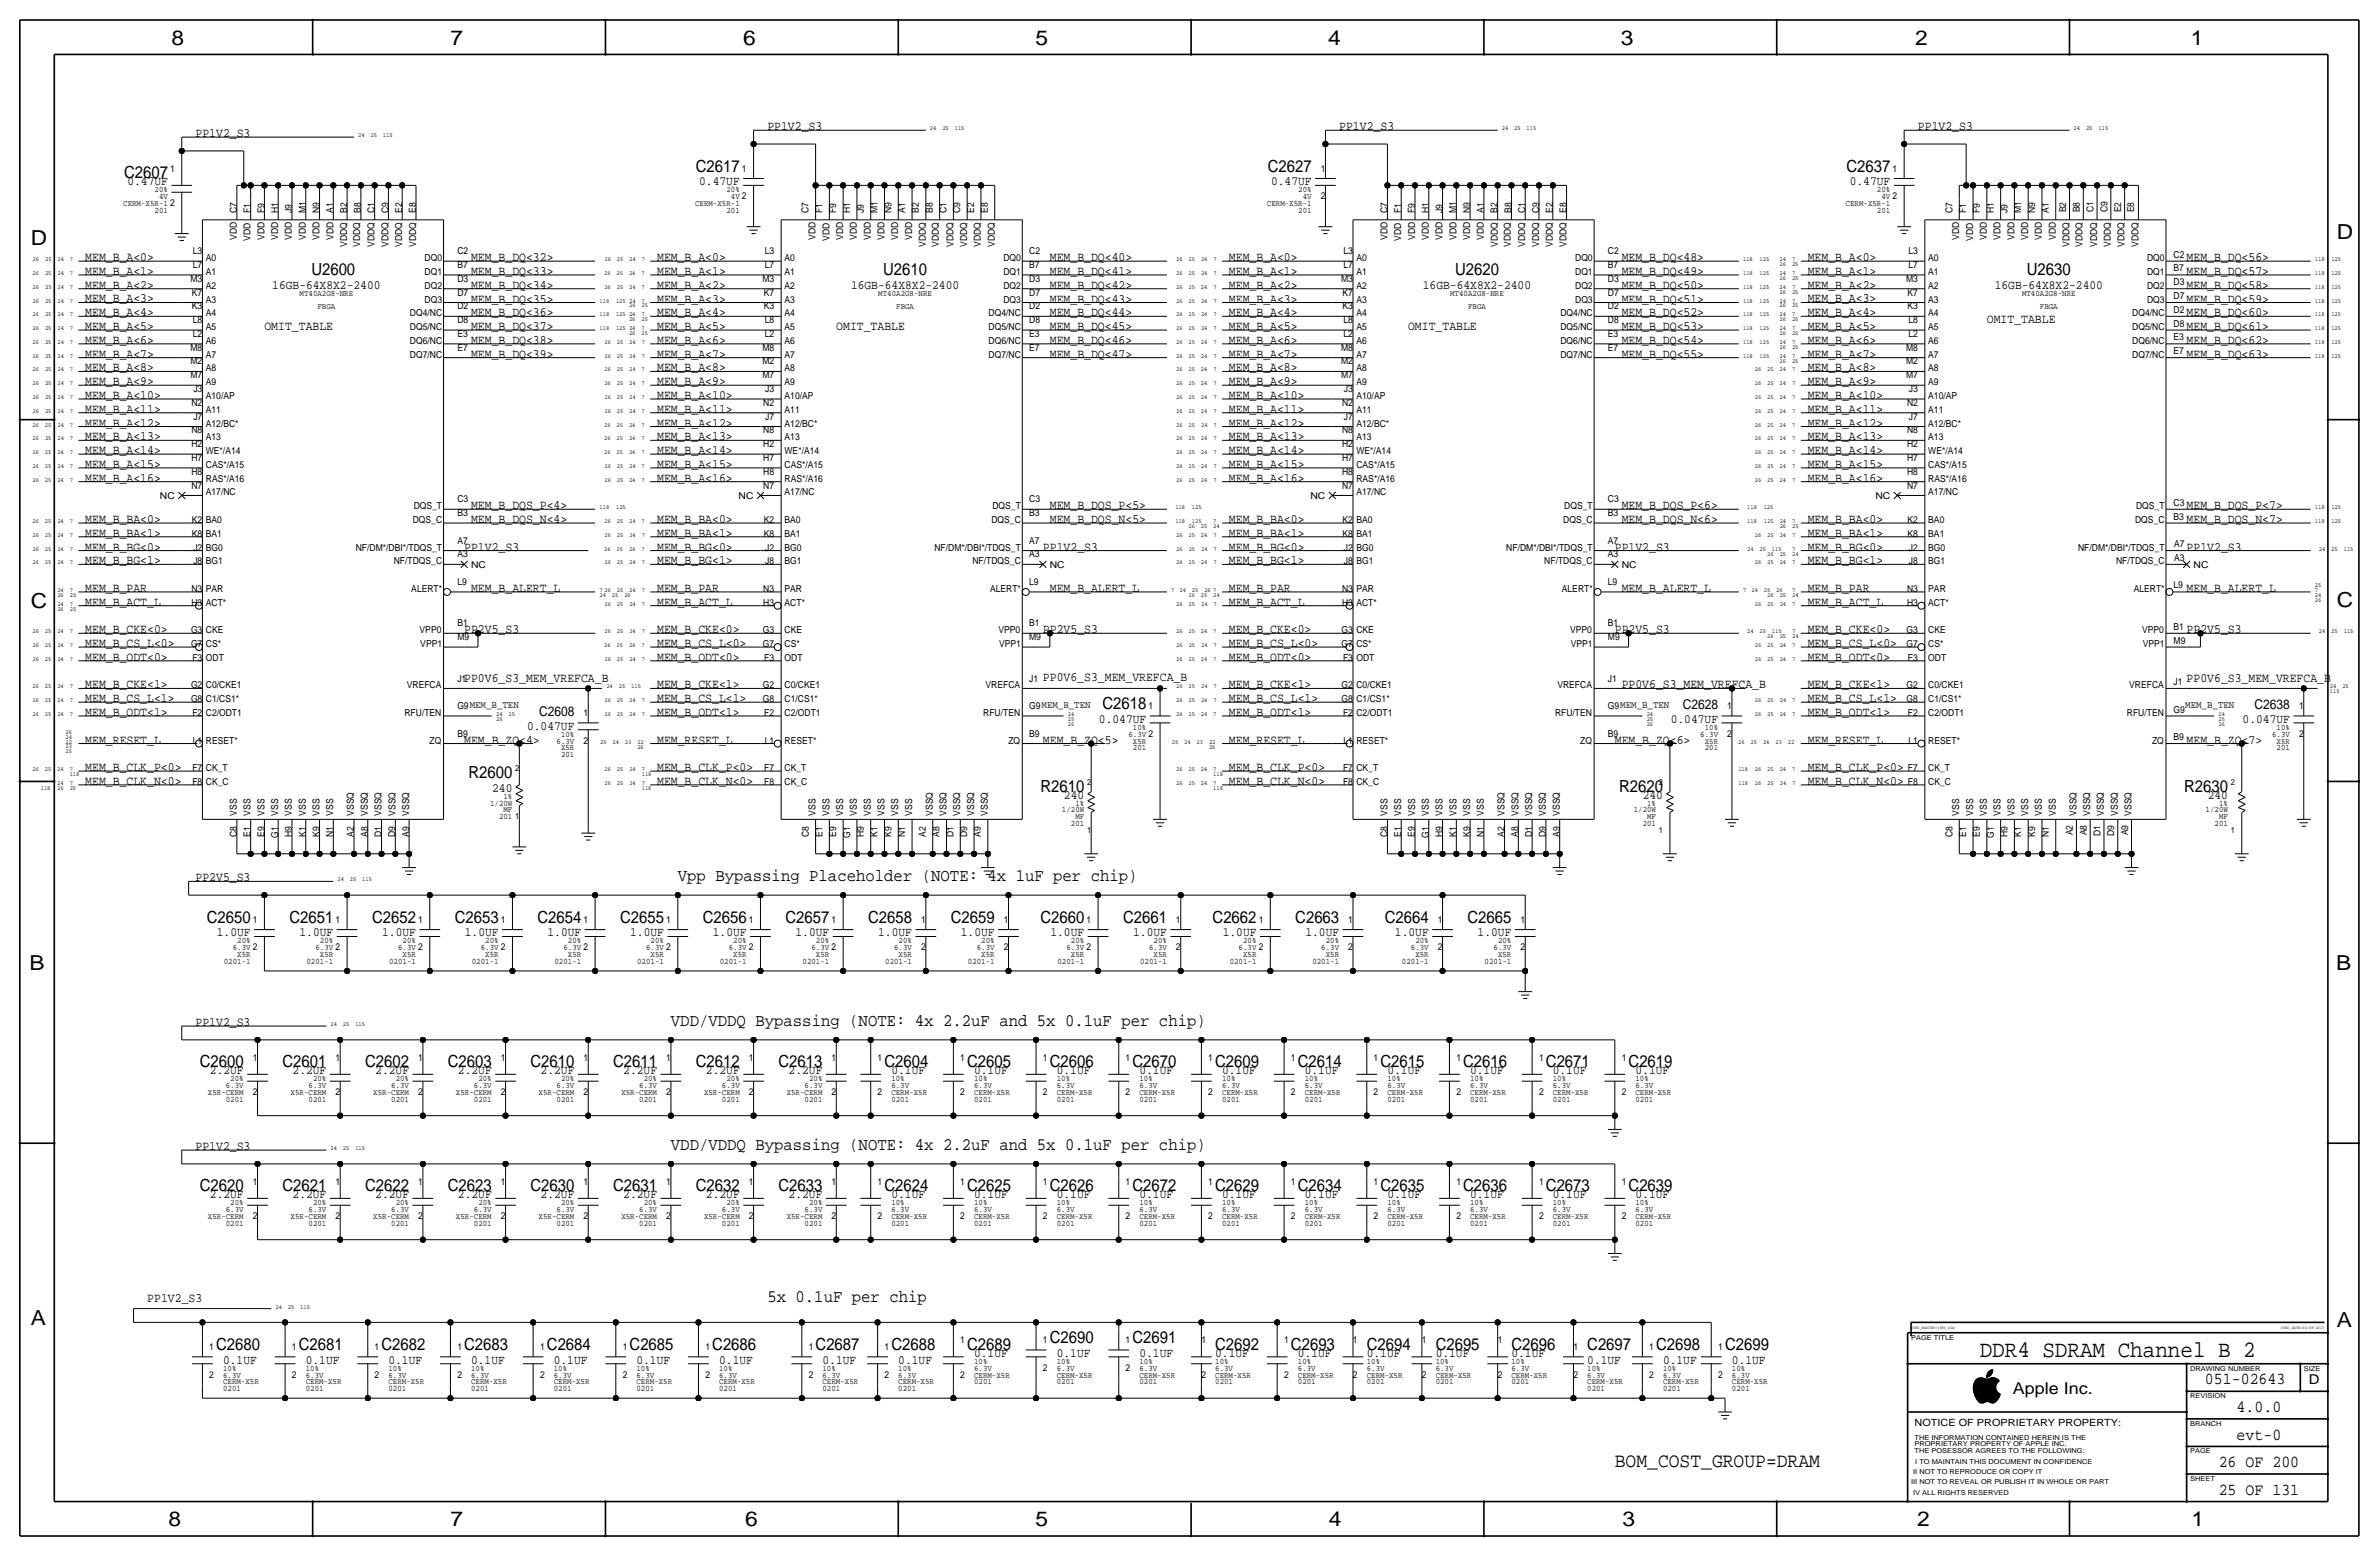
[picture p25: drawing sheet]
<svg xmlns="http://www.w3.org/2000/svg" width="877mm" height="574mm" viewBox="0 0 877 574" stroke-linecap="round" stroke-linejoin="round" font-family="sans-serif">
<defs><g id="words">
<text font-size="8.6" x="729.8" y="500.1">DDR4 SDRAM Channel B 2</text>
<g font-size="7.6">
<text x="63.2" y="16.5">8</text>
<text x="166.1" y="16.5">7</text>
<text x="274" y="16.5">6</text>
<text x="381.7" y="16.5">5</text>
<text x="489.7" y="16.5">4</text>
<text x="597.6" y="16.5">3</text>
<text x="706.1" y="16.5">2</text>
<text x="807.7" y="16.5">1</text>
<text x="861.5" y="88.1">D</text>
<text x="11.4" y="90.4">D</text>
<text x="11.4" y="224.3">C</text>
<text x="861.5" y="223.8">C</text>
<text x="10.8" y="357.6">B</text>
<text x="861.3" y="357.4">B</text>
<text x="11.3" y="488.4">A</text>
<text x="861.5" y="489.2">A</text>
<text x="62.2" y="562.6">8</text>
<text x="166" y="562.6">7</text>
<text x="274.8" y="562.6">6</text>
<text x="381.7" y="562.6">5</text>
<text x="489.9" y="562.6">4</text>
<text x="598.1" y="562.6">3</text>
<text x="706.8" y="562.6">2</text>
<text x="807.9" y="562.6">1</text>
</g>
<text font-size="7.4" x="595.3" y="540.8">BOM_COST_GROUP=DRAM</text>
<g font-size="6.5">
<text x="249.9" y="324.9">Vpp Bypassing Placeholder (NOTE: 4x 1uF per chip)</text>
<text x="247.3" y="378.2">VDD/VDDQ Bypassing (NOTE: 4x 2.2uF and 5x 0.1uF per chip)</text>
<text x="247.3" y="423.9">VDD/VDDQ Bypassing (NOTE: 4x 2.2uF and 5x 0.1uF per chip)</text>
<text x="282.9" y="479.8">5x 0.1uF per chip</text>
</g>
<g font-size="6.2">
<text x="45.7" y="65.8">C2607</text>
<text x="256.5" y="63.2">C2617</text>
<text x="467.4" y="63.2">C2627</text>
<text x="680.7" y="63.2">C2637</text>
<text x="114.8" y="101.3">U2600</text>
<text x="325.6" y="101.3">U2610</text>
<text x="536.4" y="101.3">U2620</text>
<text x="747.2" y="101.3">U2630</text>
<text x="406.4" y="261.4">C2618</text>
<text x="172.7" y="286.8">R2600</text>
<text x="383.5" y="291.8">R2610</text>
<text x="596.9" y="291.8">R2620</text>
<text x="805.2" y="291.8">R2630</text>
<text x="76.2" y="340.1">C2650</text>
<text x="106.7" y="340.1">C2651</text>
<text x="137.2" y="340.1">C2652</text>
<text x="167.6" y="340.1">C2653</text>
<text x="198.1" y="340.1">C2654</text>
<text x="228.6" y="340.1">C2655</text>
<text x="259.1" y="340.1">C2656</text>
<text x="289.6" y="340.1">C2657</text>
<text x="320" y="340.1">C2658</text>
<text x="350.5" y="340.1">C2659</text>
<text x="383.5" y="340.1">C2660</text>
<text x="414" y="340.1">C2661</text>
<text x="447" y="340.1">C2662</text>
<text x="477.5" y="340.1">C2663</text>
<text x="510.5" y="340.1">C2664</text>
<text x="541" y="340.1">C2665</text>
<text x="73.7" y="393.4">C2600</text>
<text x="104.1" y="393.4">C2601</text>
<text x="134.6" y="393.4">C2602</text>
<text x="165.1" y="393.4">C2603</text>
<text x="195.6" y="393.4">C2610</text>
<text x="226.1" y="393.4">C2611</text>
<text x="256.5" y="393.4">C2612</text>
<text x="287" y="393.4">C2613</text>
<text x="326.1" y="393.4">C2604</text>
<text x="356.6" y="393.4">C2605</text>
<text x="387" y="393.4">C2606</text>
<text x="417.5" y="393.4">C2670</text>
<text x="448" y="393.4">C2609</text>
<text x="478.5" y="393.4">C2614</text>
<text x="509" y="393.4">C2615</text>
<text x="539.4" y="393.4">C2616</text>
<text x="569.9" y="393.4">C2671</text>
<text x="600.4" y="393.4">C2619</text>
<text x="73.7" y="439.2">C2620</text>
<text x="104.1" y="439.2">C2621</text>
<text x="134.6" y="439.2">C2622</text>
<text x="165.1" y="439.2">C2623</text>
<text x="195.6" y="439.2">C2630</text>
<text x="226.1" y="439.2">C2631</text>
<text x="256.5" y="439.2">C2632</text>
<text x="287" y="439.2">C2633</text>
<text x="326.1" y="439.2">C2624</text>
<text x="356.6" y="439.2">C2625</text>
<text x="387" y="439.2">C2626</text>
<text x="417.5" y="439.2">C2672</text>
<text x="448" y="439.2">C2629</text>
<text x="478.5" y="439.2">C2634</text>
<text x="509" y="439.2">C2635</text>
<text x="539.4" y="439.2">C2636</text>
<text x="569.9" y="439.2">C2673</text>
<text x="600.4" y="439.2">C2639</text>
<text x="79.7" y="497.6">C2680</text>
<text x="110.2" y="497.6">C2681</text>
<text x="140.7" y="497.6">C2682</text>
<text x="171.1" y="497.6">C2683</text>
<text x="201.6" y="497.6">C2684</text>
<text x="232.1" y="497.6">C2685</text>
<text x="262.6" y="497.6">C2686</text>
<text x="300.7" y="497.6">C2687</text>
<text x="328.6" y="497.6">C2688</text>
<text x="356.6" y="497.6">C2689</text>
<text x="387" y="495">C2690</text>
<text x="417.5" y="495">C2691</text>
<text x="448" y="497.6">C2692</text>
<text x="475.9" y="497.6">C2693</text>
<text x="503.9" y="497.6">C2694</text>
<text x="529.3" y="497.6">C2695</text>
<text x="557.2" y="497.6">C2696</text>
<text x="585.2" y="497.6">C2697</text>
<text x="610.6" y="497.6">C2698</text>
<text x="636" y="497.6">C2699</text>
<text x="812.9" y="510.3">051-02643</text>
<text x="824.6" y="520.4">4.0.0</text>
<text x="824.6" y="530.6">evt-0</text>
<text x="818" y="540.8">26 OF 200</text>
<text x="818" y="550.9">25 OF 131</text>
</g>
<text font-size="6" x="742.1" y="513.9">Apple Inc.</text>
<g font-size="5">
<text x="198.7" y="263.9">C2608</text>
<text x="620.4" y="261.4">C2628</text>
<text x="831.2" y="261.4">C2638</text>
<text x="851.2" y="510.3">D</text>
</g>
<g font-size="4.7">
<text x="72.1" y="50.5">PP1V2_S3</text>
<text x="282.9" y="48">PP1V2_S3</text>
<text x="493.7" y="48">PP1V2_S3</text>
<text x="707.1" y="48">PP1V2_S3</text>
<text x="47" y="68.3">0.47UF</text>
<text x="257.8" y="68.3">0.47UF</text>
<text x="468.6" y="68.3">0.47UF</text>
<text x="682" y="68.3">0.47UF</text>
<text x="31.4" y="101.3">MEM_B_A&lt;1&gt;</text>
<text x="31.4" y="96.3">MEM_B_A&lt;0&gt;</text>
<text x="173.7" y="96.3">MEM_B_DQ&lt;32&gt;</text>
<text x="173.7" y="101.3">MEM_B_DQ&lt;33&gt;</text>
<text x="242.3" y="101.3">MEM_B_A&lt;1&gt;</text>
<text x="242.3" y="96.3">MEM_B_A&lt;0&gt;</text>
<text x="387" y="101.3">MEM_B_DQ&lt;41&gt;</text>
<text x="387" y="96.3">MEM_B_DQ&lt;40&gt;</text>
<text x="453.1" y="101.4">MEM_B_A&lt;1&gt;</text>
<text x="453.1" y="96.3">MEM_B_A&lt;0&gt;</text>
<text x="597.9" y="96.3">MEM_B_DQ&lt;48&gt;</text>
<text x="597.9" y="101.4">MEM_B_DQ&lt;49&gt;</text>
<text x="666.4" y="96.3">MEM_B_A&lt;0&gt;</text>
<text x="666.4" y="101.3">MEM_B_A&lt;1&gt;</text>
<text x="806.1" y="101.3">MEM_B_DQ&lt;57&gt;</text>
<text x="806.1" y="96.3">MEM_B_DQ&lt;56&gt;</text>
<text x="31.4" y="106.4">MEM_B_A&lt;2&gt;</text>
<text x="100.4" y="106.4">16GB-64X8X2-2400</text>
<text x="173.7" y="106.4">MEM_B_DQ&lt;34&gt;</text>
<text x="242.3" y="106.4">MEM_B_A&lt;2&gt;</text>
<text x="313.7" y="106.4">16GB-64X8X2-2400</text>
<text x="387" y="106.4">MEM_B_DQ&lt;42&gt;</text>
<text x="453.1" y="106.4">MEM_B_A&lt;2&gt;</text>
<text x="524.6" y="106.4">16GB-64X8X2-2400</text>
<text x="597.9" y="106.4">MEM_B_DQ&lt;50&gt;</text>
<text x="666.4" y="106.4">MEM_B_A&lt;2&gt;</text>
<text x="735.4" y="106.4">16GB-64X8X2-2400</text>
<text x="806.1" y="106.4">MEM_B_DQ&lt;58&gt;</text>
<text x="31.4" y="111.5">MEM_B_A&lt;3&gt;</text>
<text x="173.7" y="111.5">MEM_B_DQ&lt;35&gt;</text>
<text x="242.3" y="111.5">MEM_B_A&lt;3&gt;</text>
<text x="387" y="111.5">MEM_B_DQ&lt;43&gt;</text>
<text x="453.1" y="111.5">MEM_B_A&lt;3&gt;</text>
<text x="597.9" y="111.5">MEM_B_DQ&lt;51&gt;</text>
<text x="666.4" y="111.5">MEM_B_A&lt;3&gt;</text>
<text x="806.1" y="111.5">MEM_B_DQ&lt;59&gt;</text>
<text x="31.4" y="116.6">MEM_B_A&lt;4&gt;</text>
<text x="173.7" y="116.6">MEM_B_DQ&lt;36&gt;</text>
<text x="242.3" y="116.6">MEM_B_A&lt;4&gt;</text>
<text x="387" y="116.6">MEM_B_DQ&lt;44&gt;</text>
<text x="453.1" y="116.6">MEM_B_A&lt;4&gt;</text>
<text x="597.9" y="116.6">MEM_B_DQ&lt;52&gt;</text>
<text x="666.4" y="116.6">MEM_B_A&lt;4&gt;</text>
<text x="732.5" y="119.1">OMIT_TABLE</text>
<text x="806.1" y="116.6">MEM_B_DQ&lt;60&gt;</text>
<text x="31.4" y="121.7">MEM_B_A&lt;5&gt;</text>
<text x="97.5" y="121.7">OMIT_TABLE</text>
<text x="173.7" y="121.7">MEM_B_DQ&lt;37&gt;</text>
<text x="242.3" y="121.7">MEM_B_A&lt;5&gt;</text>
<text x="308.3" y="121.7">OMIT_TABLE</text>
<text x="387" y="121.7">MEM_B_DQ&lt;45&gt;</text>
<text x="453.1" y="121.7">MEM_B_A&lt;5&gt;</text>
<text x="519.1" y="121.7">OMIT_TABLE</text>
<text x="597.9" y="121.7">MEM_B_DQ&lt;53&gt;</text>
<text x="666.4" y="121.7">MEM_B_A&lt;5&gt;</text>
<text x="806.1" y="121.7">MEM_B_DQ&lt;61&gt;</text>
<text x="31.4" y="131.8">MEM_B_A&lt;7&gt;</text>
<text x="31.4" y="126.7">MEM_B_A&lt;6&gt;</text>
<text x="173.7" y="126.7">MEM_B_DQ&lt;38&gt;</text>
<text x="173.7" y="131.8">MEM_B_DQ&lt;39&gt;</text>
<text x="242.3" y="131.8">MEM_B_A&lt;7&gt;</text>
<text x="242.3" y="126.8">MEM_B_A&lt;6&gt;</text>
<text x="387" y="126.7">MEM_B_DQ&lt;46&gt;</text>
<text x="387" y="131.8">MEM_B_DQ&lt;47&gt;</text>
<text x="453.1" y="131.8">MEM_B_A&lt;7&gt;</text>
<text x="453.1" y="126.7">MEM_B_A&lt;6&gt;</text>
<text x="597.9" y="126.8">MEM_B_DQ&lt;54&gt;</text>
<text x="597.9" y="131.8">MEM_B_DQ&lt;55&gt;</text>
<text x="666.4" y="126.7">MEM_B_A&lt;6&gt;</text>
<text x="666.4" y="131.8">MEM_B_A&lt;7&gt;</text>
<text x="806.1" y="131.8">MEM_B_DQ&lt;63&gt;</text>
<text x="806.1" y="126.7">MEM_B_DQ&lt;62&gt;</text>
<text x="31.4" y="136.9">MEM_B_A&lt;8&gt;</text>
<text x="242.3" y="136.9">MEM_B_A&lt;8&gt;</text>
<text x="453.1" y="136.9">MEM_B_A&lt;8&gt;</text>
<text x="666.4" y="136.9">MEM_B_A&lt;8&gt;</text>
<text x="31.4" y="142">MEM_B_A&lt;9&gt;</text>
<text x="242.3" y="142">MEM_B_A&lt;9&gt;</text>
<text x="453.1" y="142">MEM_B_A&lt;9&gt;</text>
<text x="666.4" y="142">MEM_B_A&lt;9&gt;</text>
<text x="31.4" y="147">MEM_B_A&lt;10&gt;</text>
<text x="242.3" y="147.1">MEM_B_A&lt;10&gt;</text>
<text x="453.1" y="147.1">MEM_B_A&lt;10&gt;</text>
<text x="666.4" y="147">MEM_B_A&lt;10&gt;</text>
<text x="31.4" y="152.1">MEM_B_A&lt;11&gt;</text>
<text x="242.3" y="152.2">MEM_B_A&lt;11&gt;</text>
<text x="453.1" y="152.1">MEM_B_A&lt;11&gt;</text>
<text x="666.4" y="152.1">MEM_B_A&lt;11&gt;</text>
<text x="31.4" y="157.2">MEM_B_A&lt;12&gt;</text>
<text x="242.3" y="157.2">MEM_B_A&lt;12&gt;</text>
<text x="453.1" y="157.2">MEM_B_A&lt;12&gt;</text>
<text x="666.4" y="157.2">MEM_B_A&lt;12&gt;</text>
<text x="31.4" y="167.4">MEM_B_A&lt;14&gt;</text>
<text x="31.4" y="162.3">MEM_B_A&lt;13&gt;</text>
<text x="242.3" y="162.3">MEM_B_A&lt;13&gt;</text>
<text x="242.3" y="167.4">MEM_B_A&lt;14&gt;</text>
<text x="453.1" y="167.4">MEM_B_A&lt;14&gt;</text>
<text x="453.1" y="162.3">MEM_B_A&lt;13&gt;</text>
<text x="666.4" y="162.3">MEM_B_A&lt;13&gt;</text>
<text x="666.4" y="167.4">MEM_B_A&lt;14&gt;</text>
<text x="31.4" y="172.4">MEM_B_A&lt;15&gt;</text>
<text x="242.3" y="172.5">MEM_B_A&lt;15&gt;</text>
<text x="453.1" y="172.5">MEM_B_A&lt;15&gt;</text>
<text x="666.4" y="172.4">MEM_B_A&lt;15&gt;</text>
<text x="31.4" y="177.5">MEM_B_A&lt;16&gt;</text>
<text x="242.3" y="177.5">MEM_B_A&lt;16&gt;</text>
<text x="453.1" y="177.5">MEM_B_A&lt;16&gt;</text>
<text x="666.4" y="177.5">MEM_B_A&lt;16&gt;</text>
<text x="173.7" y="187.7">MEM_B_DQS_P&lt;4&gt;</text>
<text x="387" y="187.7">MEM_B_DQS_P&lt;5&gt;</text>
<text x="597.9" y="187.7">MEM_B_DQS_P&lt;6&gt;</text>
<text x="806.1" y="187.7">MEM_B_DQS_P&lt;7&gt;</text>
<text x="31.4" y="197.8">MEM_B_BA&lt;1&gt;</text>
<text x="31.4" y="192.8">MEM_B_BA&lt;0&gt;</text>
<text x="173.7" y="192.8">MEM_B_DQS_N&lt;4&gt;</text>
<text x="242.3" y="197.9">MEM_B_BA&lt;1&gt;</text>
<text x="242.3" y="192.8">MEM_B_BA&lt;0&gt;</text>
<text x="387" y="192.8">MEM_B_DQS_N&lt;5&gt;</text>
<text x="453.1" y="192.8">MEM_B_BA&lt;0&gt;</text>
<text x="453.1" y="197.9">MEM_B_BA&lt;1&gt;</text>
<text x="597.9" y="192.8">MEM_B_DQS_N&lt;6&gt;</text>
<text x="666.4" y="192.8">MEM_B_BA&lt;0&gt;</text>
<text x="666.4" y="197.8">MEM_B_BA&lt;1&gt;</text>
<text x="806.1" y="192.8">MEM_B_DQS_N&lt;7&gt;</text>
<text x="31.4" y="202.9">MEM_B_BG&lt;0&gt;</text>
<text x="171.1" y="202.9">PP1V2_S3</text>
<text x="242.3" y="202.9">MEM_B_BG&lt;0&gt;</text>
<text x="384.5" y="202.9">PP1V2_S3</text>
<text x="453.1" y="202.9">MEM_B_BG&lt;0&gt;</text>
<text x="595.3" y="202.9">PP1V2_S3</text>
<text x="666.4" y="202.9">MEM_B_BG&lt;0&gt;</text>
<text x="806.1" y="202.9">PP1V2_S3</text>
<text x="31.4" y="208">MEM_B_BG&lt;1&gt;</text>
<text x="242.3" y="208">MEM_B_BG&lt;1&gt;</text>
<text x="453.1" y="208">MEM_B_BG&lt;1&gt;</text>
<text x="666.4" y="208">MEM_B_BG&lt;1&gt;</text>
<text x="31.4" y="218.2">MEM_B_PAR</text>
<text x="173.7" y="218.2">MEM_B_ALERT_L</text>
<text x="242.3" y="218.2">MEM_B_PAR</text>
<text x="387" y="218.2">MEM_B_ALERT_L</text>
<text x="453.1" y="218.2">MEM_B_PAR</text>
<text x="597.9" y="218.2">MEM_B_ALERT_L</text>
<text x="666.4" y="218.2">MEM_B_PAR</text>
<text x="806.1" y="218.2">MEM_B_ALERT_L</text>
<text x="31.4" y="223.2">MEM_B_ACT_L</text>
<text x="242.3" y="223.3">MEM_B_ACT_L</text>
<text x="453.1" y="223.3">MEM_B_ACT_L</text>
<text x="666.4" y="223.2">MEM_B_ACT_L</text>
<text x="31.4" y="233.4">MEM_B_CKE&lt;0&gt;</text>
<text x="171.1" y="233.4">PP2V5_S3</text>
<text x="242.3" y="233.4">MEM_B_CKE&lt;0&gt;</text>
<text x="384.5" y="233.4">PP2V5_S3</text>
<text x="453.1" y="233.4">MEM_B_CKE&lt;0&gt;</text>
<text x="595.3" y="233.4">PP2V5_S3</text>
<text x="666.4" y="233.4">MEM_B_CKE&lt;0&gt;</text>
<text x="806.1" y="233.4">PP2V5_S3</text>
<text x="31.4" y="238.5">MEM_B_CS_L&lt;0&gt;</text>
<text x="242.3" y="238.5">MEM_B_CS_L&lt;0&gt;</text>
<text x="453.1" y="238.5">MEM_B_CS_L&lt;0&gt;</text>
<text x="666.4" y="238.5">MEM_B_CS_L&lt;0&gt;</text>
<text x="31.4" y="243.6">MEM_B_ODT&lt;0&gt;</text>
<text x="242.3" y="243.6">MEM_B_ODT&lt;0&gt;</text>
<text x="453.1" y="243.6">MEM_B_ODT&lt;0&gt;</text>
<text x="666.4" y="243.6">MEM_B_ODT&lt;0&gt;</text>
<text x="171.1" y="251.2">PP0V6_S3_MEM_VREFCA_B</text>
<text x="384.5" y="251.2">PP0V6_S3_MEM_VREFCA_B</text>
<text x="806.1" y="251.2">PP0V6_S3_MEM_VREFCA_B</text>
<text x="31.4" y="253.7">MEM_B_CKE&lt;1&gt;</text>
<text x="242.3" y="253.7">MEM_B_CKE&lt;1&gt;</text>
<text x="453.1" y="253.7">MEM_B_CKE&lt;1&gt;</text>
<text x="597.9" y="253.7">PP0V6_S3_MEM_VREFCA_B</text>
<text x="666.4" y="253.7">MEM_B_CKE&lt;1&gt;</text>
<text x="31.4" y="258.8">MEM_B_CS_L&lt;1&gt;</text>
<text x="31.4" y="263.9">MEM_B_ODT&lt;1&gt;</text>
<text x="242.3" y="263.9">MEM_B_ODT&lt;1&gt;</text>
<text x="242.3" y="258.8">MEM_B_CS_L&lt;1&gt;</text>
<text x="453.1" y="263.9">MEM_B_ODT&lt;1&gt;</text>
<text x="453.1" y="258.8">MEM_B_CS_L&lt;1&gt;</text>
<text x="666.4" y="263.9">MEM_B_ODT&lt;1&gt;</text>
<text x="666.4" y="258.8">MEM_B_CS_L&lt;1&gt;</text>
<text x="194.3" y="269">0.047UF</text>
<text x="405.1" y="266.4">0.047UF</text>
<text x="616" y="266.4">0.047UF</text>
<text x="826.8" y="266.4">0.047UF</text>
<text x="31.4" y="274">MEM_RESET_L</text>
<text x="171.1" y="274.1">MEM_B_ZQ&lt;4&gt;</text>
<text x="242.3" y="274.1">MEM_RESET_L</text>
<text x="384.5" y="274.1">MEM_B_ZQ&lt;5&gt;</text>
<text x="453.1" y="274.1">MEM_RESET_L</text>
<text x="595.3" y="274.1">MEM_B_ZQ&lt;6&gt;</text>
<text x="666.4" y="274">MEM_RESET_L</text>
<text x="806.1" y="274.1">MEM_B_ZQ&lt;7&gt;</text>
<text x="31.4" y="284.2">MEM_B_CLK_P&lt;0&gt;</text>
<text x="242.3" y="284.2">MEM_B_CLK_P&lt;0&gt;</text>
<text x="453.1" y="284.2">MEM_B_CLK_P&lt;0&gt;</text>
<text x="666.4" y="284.2">MEM_B_CLK_P&lt;0&gt;</text>
<text x="31.4" y="289.3">MEM_B_CLK_N&lt;0&gt;</text>
<text x="181.4" y="291.8">240</text>
<text x="242.3" y="289.3">MEM_B_CLK_N&lt;0&gt;</text>
<text x="453.1" y="289.3">MEM_B_CLK_N&lt;0&gt;</text>
<text x="666.4" y="289.3">MEM_B_CLK_N&lt;0&gt;</text>
<text x="392.3" y="294.4">240</text>
<text x="605.6" y="294.4">240</text>
<text x="813.9" y="294.4">240</text>
<text x="72.1" y="324.9">PP2V5_S3</text>
<text x="79.9" y="345.2">1.0UF</text>
<text x="110.4" y="345.2">1.0UF</text>
<text x="140.9" y="345.2">1.0UF</text>
<text x="171.4" y="345.2">1.0UF</text>
<text x="201.9" y="345.2">1.0UF</text>
<text x="232.3" y="345.2">1.0UF</text>
<text x="262.8" y="345.2">1.0UF</text>
<text x="293.3" y="345.2">1.0UF</text>
<text x="323.8" y="345.2">1.0UF</text>
<text x="354.3" y="345.2">1.0UF</text>
<text x="387.3" y="345.2">1.0UF</text>
<text x="417.8" y="345.2">1.0UF</text>
<text x="450.8" y="345.2">1.0UF</text>
<text x="481.3" y="345.2">1.0UF</text>
<text x="514.3" y="345.2">1.0UF</text>
<text x="544.8" y="345.2">1.0UF</text>
<text x="72.1" y="378.2">PP1V2_S3</text>
<text x="77.4" y="396">2.2UF</text>
<text x="107.9" y="396">2.2UF</text>
<text x="138.4" y="396">2.2UF</text>
<text x="168.8" y="396">2.2UF</text>
<text x="199.3" y="396">2.2UF</text>
<text x="229.8" y="396">2.2UF</text>
<text x="260.3" y="396">2.2UF</text>
<text x="290.8" y="396">2.2UF</text>
<text x="328.6" y="396">0.1UF</text>
<text x="359.1" y="396">0.1UF</text>
<text x="389.6" y="396">0.1UF</text>
<text x="420.1" y="396">0.1UF</text>
<text x="450.5" y="396">0.1UF</text>
<text x="481" y="396">0.1UF</text>
<text x="511.5" y="396">0.1UF</text>
<text x="542" y="396">0.1UF</text>
<text x="572.5" y="396">0.1UF</text>
<text x="602.9" y="396">0.1UF</text>
<text x="72.1" y="423.9">PP1V2_S3</text>
<text x="77.4" y="441.7">2.2UF</text>
<text x="107.9" y="441.7">2.2UF</text>
<text x="138.4" y="441.7">2.2UF</text>
<text x="168.8" y="441.7">2.2UF</text>
<text x="199.3" y="441.7">2.2UF</text>
<text x="229.8" y="441.7">2.2UF</text>
<text x="260.3" y="441.7">2.2UF</text>
<text x="290.8" y="441.7">2.2UF</text>
<text x="328.6" y="441.7">0.1UF</text>
<text x="359.1" y="441.7">0.1UF</text>
<text x="389.6" y="441.7">0.1UF</text>
<text x="420.1" y="441.7">0.1UF</text>
<text x="450.5" y="441.7">0.1UF</text>
<text x="481" y="441.7">0.1UF</text>
<text x="511.5" y="441.7">0.1UF</text>
<text x="542" y="441.7">0.1UF</text>
<text x="572.5" y="441.7">0.1UF</text>
<text x="602.9" y="441.7">0.1UF</text>
<text x="54.3" y="479.8">PP1V2_S3</text>
<text x="82.2" y="502.7">0.1UF</text>
<text x="112.7" y="502.7">0.1UF</text>
<text x="143.2" y="502.7">0.1UF</text>
<text x="173.7" y="502.7">0.1UF</text>
<text x="204.2" y="502.7">0.1UF</text>
<text x="234.6" y="502.7">0.1UF</text>
<text x="265.1" y="502.7">0.1UF</text>
<text x="303.2" y="502.7">0.1UF</text>
<text x="331.2" y="502.7">0.1UF</text>
<text x="359.1" y="500.1">0.1UF</text>
<text x="389.6" y="500.1">0.1UF</text>
<text x="420.1" y="500.1">0.1UF</text>
<text x="448" y="500.1">0.1UF</text>
<text x="478.5" y="500.1">0.1UF</text>
<text x="503.9" y="500.1">0.1UF</text>
<text x="529.3" y="500.1">0.1UF</text>
<text x="557.2" y="500.1">0.1UF</text>
<text x="585.2" y="502.7">0.1UF</text>
<text x="613.1" y="502.7">0.1UF</text>
<text x="638.5" y="502.7">0.1UF</text>
</g>
<text font-size="3.8" x="805.6" y="260.9">MEM_B_TEN</text>
<text font-size="3.7" x="705.8" y="525.5">NOTICE OF PROPRIETARY PROPERTY:</text>
<g font-size="3.5">
<text x="62.7" y="63.2">1</text>
<text x="273.5" y="63.2">1</text>
<text x="486.9" y="63.2">1</text>
<text x="697.7" y="63.2">1</text>
<text x="62.7" y="75.9">2</text>
<text x="273.5" y="73.4">2</text>
<text x="486.9" y="73.4">2</text>
<text x="697.7" y="73.4">2</text>
<text x="87.3" y="78.5" transform="rotate(-90 87.3 78.5)">C7</text>
<text x="92.4" y="78.5" transform="rotate(-90 92.4 78.5)">F1</text>
<text x="97.5" y="78.5" transform="rotate(-90 97.5 78.5)">F9</text>
<text x="102.6" y="78.5" transform="rotate(-90 102.6 78.5)">H1</text>
<text x="107.6" y="78.5" transform="rotate(-90 107.6 78.5)">J9</text>
<text x="112.7" y="78.5" transform="rotate(-90 112.7 78.5)">M1</text>
<text x="117.8" y="78.5" transform="rotate(-90 117.8 78.5)">N9</text>
<text x="122.9" y="78.5" transform="rotate(-90 122.9 78.5)">A1</text>
<text x="128" y="78.5" transform="rotate(-90 128 78.5)">B2</text>
<text x="133" y="78.5" transform="rotate(-90 133 78.5)">B8</text>
<text x="138.1" y="78.5" transform="rotate(-90 138.1 78.5)">C1</text>
<text x="143.2" y="78.5" transform="rotate(-90 143.2 78.5)">C9</text>
<text x="148.3" y="78.5" transform="rotate(-90 148.3 78.5)">E2</text>
<text x="153.4" y="78.5" transform="rotate(-90 153.4 78.5)">E8</text>
<text x="298.1" y="78.5" transform="rotate(-90 298.1 78.5)">C7</text>
<text x="303.2" y="78.5" transform="rotate(-90 303.2 78.5)">F1</text>
<text x="308.3" y="78.5" transform="rotate(-90 308.3 78.5)">F9</text>
<text x="313.4" y="78.5" transform="rotate(-90 313.4 78.5)">H1</text>
<text x="318.5" y="78.5" transform="rotate(-90 318.5 78.5)">J9</text>
<text x="323.5" y="78.5" transform="rotate(-90 323.5 78.5)">M1</text>
<text x="328.6" y="78.5" transform="rotate(-90 328.6 78.5)">N9</text>
<text x="333.7" y="78.5" transform="rotate(-90 333.7 78.5)">A1</text>
<text x="338.8" y="78.5" transform="rotate(-90 338.8 78.5)">B2</text>
<text x="343.9" y="78.5" transform="rotate(-90 343.9 78.5)">B8</text>
<text x="348.9" y="78.5" transform="rotate(-90 348.9 78.5)">C1</text>
<text x="354" y="78.5" transform="rotate(-90 354 78.5)">C9</text>
<text x="359.1" y="78.5" transform="rotate(-90 359.1 78.5)">E2</text>
<text x="364.2" y="78.5" transform="rotate(-90 364.2 78.5)">E8</text>
<text x="511.5" y="78.5" transform="rotate(-90 511.5 78.5)">C7</text>
<text x="516.6" y="78.5" transform="rotate(-90 516.6 78.5)">F1</text>
<text x="521.7" y="78.5" transform="rotate(-90 521.7 78.5)">F9</text>
<text x="526.7" y="78.5" transform="rotate(-90 526.7 78.5)">H1</text>
<text x="531.8" y="78.5" transform="rotate(-90 531.8 78.5)">J9</text>
<text x="536.9" y="78.5" transform="rotate(-90 536.9 78.5)">M1</text>
<text x="542" y="78.5" transform="rotate(-90 542 78.5)">N9</text>
<text x="547.1" y="78.5" transform="rotate(-90 547.1 78.5)">A1</text>
<text x="552.1" y="78.5" transform="rotate(-90 552.1 78.5)">B2</text>
<text x="557.2" y="78.5" transform="rotate(-90 557.2 78.5)">B8</text>
<text x="562.3" y="78.5" transform="rotate(-90 562.3 78.5)">C1</text>
<text x="567.4" y="78.5" transform="rotate(-90 567.4 78.5)">C9</text>
<text x="572.5" y="78.5" transform="rotate(-90 572.5 78.5)">E2</text>
<text x="577.5" y="78.5" transform="rotate(-90 577.5 78.5)">E8</text>
<text x="719.8" y="78.5" transform="rotate(-90 719.8 78.5)">C7</text>
<text x="724.9" y="78.5" transform="rotate(-90 724.9 78.5)">F1</text>
<text x="729.9" y="78.5" transform="rotate(-90 729.9 78.5)">F9</text>
<text x="735" y="78.5" transform="rotate(-90 735 78.5)">H1</text>
<text x="740.1" y="78.5" transform="rotate(-90 740.1 78.5)">J9</text>
<text x="745.2" y="78.5" transform="rotate(-90 745.2 78.5)">M1</text>
<text x="750.3" y="78.5" transform="rotate(-90 750.3 78.5)">N9</text>
<text x="755.3" y="78.5" transform="rotate(-90 755.3 78.5)">A1</text>
<text x="761.7" y="78.2" transform="rotate(-90 761.7 78.2)">B2</text>
<text x="766.8" y="78.2" transform="rotate(-90 766.8 78.2)">B8</text>
<text x="771.9" y="78.2" transform="rotate(-90 771.9 78.2)">C1</text>
<text x="776.9" y="78.2" transform="rotate(-90 776.9 78.2)">C9</text>
<text x="782" y="78.2" transform="rotate(-90 782 78.2)">E2</text>
<text x="786.8" y="78.2" transform="rotate(-90 786.8 78.2)">E8</text>
<text x="87.3" y="88.4" transform="rotate(-90 87.3 88.4)">VDD</text>
<text x="92.4" y="88.7" transform="rotate(-90 92.4 88.7)">VDD</text>
<text x="97.5" y="88.4" transform="rotate(-90 97.5 88.4)">VDD</text>
<text x="102.6" y="88.4" transform="rotate(-90 102.6 88.4)">VDD</text>
<text x="107.6" y="88.4" transform="rotate(-90 107.6 88.4)">VDD</text>
<text x="112.7" y="88.4" transform="rotate(-90 112.7 88.4)">VDD</text>
<text x="117.8" y="88.4" transform="rotate(-90 117.8 88.4)">VDD</text>
<text x="122.9" y="88.4" transform="rotate(-90 122.9 88.4)">VDD</text>
<text x="300.7" y="88.4" transform="rotate(-90 300.7 88.4)">VDD</text>
<text x="305.8" y="88.7" transform="rotate(-90 305.8 88.7)">VDD</text>
<text x="310.9" y="88.4" transform="rotate(-90 310.9 88.4)">VDD</text>
<text x="315.9" y="88.4" transform="rotate(-90 315.9 88.4)">VDD</text>
<text x="321" y="88.4" transform="rotate(-90 321 88.4)">VDD</text>
<text x="326.1" y="88.4" transform="rotate(-90 326.1 88.4)">VDD</text>
<text x="331.2" y="88.4" transform="rotate(-90 331.2 88.4)">VDD</text>
<text x="336.3" y="88.4" transform="rotate(-90 336.3 88.4)">VDD</text>
<text x="511.5" y="88.4" transform="rotate(-90 511.5 88.4)">VDD</text>
<text x="516.6" y="88.7" transform="rotate(-90 516.6 88.7)">VDD</text>
<text x="521.7" y="88.4" transform="rotate(-90 521.7 88.4)">VDD</text>
<text x="526.7" y="88.4" transform="rotate(-90 526.7 88.4)">VDD</text>
<text x="531.8" y="88.4" transform="rotate(-90 531.8 88.4)">VDD</text>
<text x="536.9" y="88.4" transform="rotate(-90 536.9 88.4)">VDD</text>
<text x="542" y="88.4" transform="rotate(-90 542 88.4)">VDD</text>
<text x="547.1" y="88.4" transform="rotate(-90 547.1 88.4)">VDD</text>
<text x="722.3" y="88.4" transform="rotate(-90 722.3 88.4)">VDD</text>
<text x="727.4" y="88.7" transform="rotate(-90 727.4 88.7)">VDD</text>
<text x="732.5" y="88.4" transform="rotate(-90 732.5 88.4)">VDD</text>
<text x="737.6" y="88.4" transform="rotate(-90 737.6 88.4)">VDD</text>
<text x="742.6" y="88.4" transform="rotate(-90 742.6 88.4)">VDD</text>
<text x="747.7" y="88.4" transform="rotate(-90 747.7 88.4)">VDD</text>
<text x="752.8" y="88.4" transform="rotate(-90 752.8 88.4)">VDD</text>
<text x="757.9" y="88.4" transform="rotate(-90 757.9 88.4)">VDD</text>
<text x="71.1" y="93.7">L3</text>
<text x="128" y="90.9" transform="rotate(-90 128 90.9)">VDDQ</text>
<text x="132.8" y="90.9" transform="rotate(-90 132.8 90.9)">VDDQ</text>
<text x="138.1" y="90.9" transform="rotate(-90 138.1 90.9)">VDDQ</text>
<text x="143.2" y="90.9" transform="rotate(-90 143.2 90.9)">VDDQ</text>
<text x="148.3" y="90.9" transform="rotate(-90 148.3 90.9)">VDDQ</text>
<text x="153.4" y="90.9" transform="rotate(-90 153.4 90.9)">VDDQ</text>
<text x="168.6" y="93.7">C2</text>
<text x="281.9" y="93.7">L3</text>
<text x="341.3" y="90.9" transform="rotate(-90 341.3 90.9)">VDDQ</text>
<text x="346.2" y="90.9" transform="rotate(-90 346.2 90.9)">VDDQ</text>
<text x="351.5" y="90.9" transform="rotate(-90 351.5 90.9)">VDDQ</text>
<text x="356.6" y="90.9" transform="rotate(-90 356.6 90.9)">VDDQ</text>
<text x="361.6" y="90.9" transform="rotate(-90 361.6 90.9)">VDDQ</text>
<text x="366.7" y="90.9" transform="rotate(-90 366.7 90.9)">VDDQ</text>
<text x="379.4" y="93.7">C2</text>
<text x="495.3" y="93.7">L3</text>
<text x="552.1" y="90.9" transform="rotate(-90 552.1 90.9)">VDDQ</text>
<text x="557" y="90.9" transform="rotate(-90 557 90.9)">VDDQ</text>
<text x="562.3" y="90.9" transform="rotate(-90 562.3 90.9)">VDDQ</text>
<text x="567.4" y="90.9" transform="rotate(-90 567.4 90.9)">VDDQ</text>
<text x="572.5" y="90.9" transform="rotate(-90 572.5 90.9)">VDDQ</text>
<text x="577.6" y="90.9" transform="rotate(-90 577.6 90.9)">VDDQ</text>
<text x="592.8" y="93.7">C2</text>
<text x="703.6" y="93.7">L3</text>
<text x="763" y="90.9" transform="rotate(-90 763 90.9)">VDDQ</text>
<text x="767.8" y="90.9" transform="rotate(-90 767.8 90.9)">VDDQ</text>
<text x="773.1" y="90.9" transform="rotate(-90 773.1 90.9)">VDDQ</text>
<text x="778.2" y="90.9" transform="rotate(-90 778.2 90.9)">VDDQ</text>
<text x="783.3" y="90.9" transform="rotate(-90 783.3 90.9)">VDDQ</text>
<text x="788.4" y="90.9" transform="rotate(-90 788.4 90.9)">VDDQ</text>
<text x="801.3" y="95">C2</text>
<text x="71.1" y="98.8">L7</text>
<text x="75.9" y="96.3">A0</text>
<text x="75.9" y="101.3">A1</text>
<text x="156.5" y="101.3">DQ1</text>
<text x="156.5" y="96.3">DQ0</text>
<text x="168.6" y="98.8">B7</text>
<text x="281.9" y="98.8">L7</text>
<text x="289.3" y="96.3">A0</text>
<text x="289.3" y="101.3">A1</text>
<text x="369.9" y="101.3">DQ1</text>
<text x="369.9" y="96.3">DQ0</text>
<text x="379.4" y="98.8">B7</text>
<text x="495.3" y="98.8">L7</text>
<text x="500.1" y="96.3">A0</text>
<text x="500.1" y="101.3">A1</text>
<text x="580.7" y="101.3">DQ1</text>
<text x="580.7" y="96.3">DQ0</text>
<text x="592.8" y="98.8">B7</text>
<text x="703.6" y="98.8">L7</text>
<text x="710.9" y="96.3">A0</text>
<text x="710.9" y="101.3">A1</text>
<text x="791.5" y="101.3">DQ1</text>
<text x="791.5" y="96.3">DQ0</text>
<text x="801.3" y="100.1">B7</text>
<text x="70.2" y="103.9">M3</text>
<text x="75.9" y="106.4">A2</text>
<text x="156.5" y="106.4">DQ2</text>
<text x="168.6" y="103.9">D3</text>
<text x="281.1" y="103.9">M3</text>
<text x="289.3" y="106.4">A2</text>
<text x="369.9" y="106.4">DQ2</text>
<text x="379.4" y="103.9">D3</text>
<text x="494.4" y="103.9">M3</text>
<text x="500.1" y="106.4">A2</text>
<text x="580.7" y="106.4">DQ2</text>
<text x="592.8" y="103.9">D3</text>
<text x="702.7" y="103.9">M3</text>
<text x="710.9" y="106.4">A2</text>
<text x="791.5" y="106.4">DQ2</text>
<text x="801.3" y="105.2">D3</text>
<text x="70.8" y="108.9">K7</text>
<text x="75.9" y="111.5">A3</text>
<text x="156.5" y="111.5">DQ3</text>
<text x="168.6" y="109">D7</text>
<text x="281.6" y="108.9">K7</text>
<text x="289.3" y="111.5">A3</text>
<text x="369.9" y="111.5">DQ3</text>
<text x="379.4" y="109">D7</text>
<text x="494.9" y="108.9">K7</text>
<text x="500.1" y="111.5">A3</text>
<text x="580.7" y="111.5">DQ3</text>
<text x="592.8" y="109">D7</text>
<text x="703.2" y="108.9">K7</text>
<text x="710.9" y="111.5">A3</text>
<text x="791.5" y="111.5">DQ3</text>
<text x="801.3" y="110.2">D7</text>
<text x="70.8" y="114">K3</text>
<text x="71.1" y="119.1">L8</text>
<text x="75.9" y="116.6">A4</text>
<text x="151.1" y="116.6">DQ4/NC</text>
<text x="168.6" y="119.1">D8</text>
<text x="168.6" y="114">D2</text>
<text x="281.6" y="114">K3</text>
<text x="281.9" y="119.1">L8</text>
<text x="289.3" y="116.6">A4</text>
<text x="364.5" y="116.6">DQ4/NC</text>
<text x="379.4" y="119.1">D8</text>
<text x="379.4" y="114">D2</text>
<text x="494.9" y="114">K3</text>
<text x="495.3" y="119.1">L8</text>
<text x="500.1" y="116.6">A4</text>
<text x="575.3" y="116.6">DQ4/NC</text>
<text x="592.8" y="119.1">D8</text>
<text x="592.8" y="114">D2</text>
<text x="703.2" y="114">K3</text>
<text x="703.6" y="119.1">L8</text>
<text x="710.9" y="116.6">A4</text>
<text x="786.1" y="116.6">DQ4/NC</text>
<text x="801.3" y="115.3">D2</text>
<text x="71.1" y="124.2">L2</text>
<text x="75.9" y="121.7">A5</text>
<text x="151.1" y="121.7">DQ5/NC</text>
<text x="168.6" y="124.2">E3</text>
<text x="281.9" y="124.2">L2</text>
<text x="289.3" y="121.7">A5</text>
<text x="364.5" y="121.7">DQ5/NC</text>
<text x="379.4" y="124.2">E3</text>
<text x="495.3" y="124.2">L2</text>
<text x="500.1" y="121.7">A5</text>
<text x="575.3" y="121.7">DQ5/NC</text>
<text x="592.8" y="124.2">E3</text>
<text x="703.6" y="124.2">L2</text>
<text x="710.9" y="121.7">A5</text>
<text x="786.1" y="121.7">DQ5/NC</text>
<text x="801.3" y="125.5">E3</text>
<text x="801.3" y="120.4">D8</text>
<text x="70.2" y="129.3">M8</text>
<text x="75.9" y="126.7">A6</text>
<text x="75.9" y="131.8">A7</text>
<text x="151.1" y="131.8">DQ7/NC</text>
<text x="151.1" y="126.7">DQ6/NC</text>
<text x="168.6" y="129.3">E7</text>
<text x="281.1" y="129.3">M8</text>
<text x="289.3" y="126.7">A6</text>
<text x="289.3" y="131.8">A7</text>
<text x="364.5" y="131.8">DQ7/NC</text>
<text x="364.5" y="126.7">DQ6/NC</text>
<text x="379.4" y="129.3">E7</text>
<text x="494.4" y="129.3">M8</text>
<text x="500.1" y="126.7">A6</text>
<text x="500.1" y="131.8">A7</text>
<text x="575.3" y="131.8">DQ7/NC</text>
<text x="575.3" y="126.7">DQ6/NC</text>
<text x="592.8" y="129.3">E7</text>
<text x="702.7" y="129.3">M8</text>
<text x="710.9" y="126.7">A6</text>
<text x="710.9" y="131.8">A7</text>
<text x="786.1" y="131.8">DQ7/NC</text>
<text x="786.1" y="126.7">DQ6/NC</text>
<text x="801.3" y="130.6">E7</text>
<text x="70.2" y="134.3">M2</text>
<text x="75.9" y="136.9">A8</text>
<text x="281.1" y="134.3">M2</text>
<text x="289.3" y="136.9">A8</text>
<text x="494.4" y="134.3">M2</text>
<text x="500.1" y="136.9">A8</text>
<text x="702.7" y="134.3">M2</text>
<text x="710.9" y="136.9">A8</text>
<text x="70.2" y="139.4">M7</text>
<text x="75.9" y="142">A9</text>
<text x="281.1" y="139.4">M7</text>
<text x="289.3" y="142">A9</text>
<text x="494.4" y="139.4">M7</text>
<text x="500.1" y="142">A9</text>
<text x="702.7" y="139.4">M7</text>
<text x="710.9" y="142">A9</text>
<text x="70.6" y="149.6">N2</text>
<text x="71.3" y="144.5">J3</text>
<text x="75.9" y="147.1">A10/AP</text>
<text x="281.4" y="149.6">N2</text>
<text x="282.1" y="144.5">J3</text>
<text x="289.3" y="147.1">A10/AP</text>
<text x="494.8" y="149.6">N2</text>
<text x="495.5" y="144.5">J3</text>
<text x="500.1" y="147.1">A10/AP</text>
<text x="703.1" y="149.6">N2</text>
<text x="703.8" y="144.5">J3</text>
<text x="710.9" y="147.1">A10/AP</text>
<text x="71.3" y="154.7">J7</text>
<text x="75.9" y="152.2">A11</text>
<text x="282.1" y="154.7">J7</text>
<text x="289.3" y="152.2">A11</text>
<text x="495.5" y="154.7">J7</text>
<text x="500.1" y="152.2">A11</text>
<text x="703.8" y="154.7">J7</text>
<text x="710.9" y="152.2">A11</text>
<text x="70.6" y="159.8">N8</text>
<text x="75.9" y="157.2">A12/BC*</text>
<text x="281.4" y="159.8">N8</text>
<text x="289.3" y="157.2">A12/BC*</text>
<text x="494.8" y="159.8">N8</text>
<text x="500.1" y="157.2">A12/BC*</text>
<text x="703.1" y="159.8">N8</text>
<text x="710.9" y="157.2">A12/BC*</text>
<text x="70.6" y="164.8">H2</text>
<text x="75.9" y="162.3">A13</text>
<text x="75.9" y="167.4">WE*/A14</text>
<text x="281.4" y="164.8">H2</text>
<text x="289.3" y="162.3">A13</text>
<text x="289.3" y="167.4">WE*/A14</text>
<text x="494.8" y="164.8">H2</text>
<text x="500.1" y="162.3">A13</text>
<text x="500.1" y="167.4">WE*/A14</text>
<text x="703.1" y="164.8">H2</text>
<text x="710.9" y="162.3">A13</text>
<text x="710.9" y="167.4">WE*/A14</text>
<text x="70.6" y="169.9">H7</text>
<text x="75.9" y="172.5">CAS*/A15</text>
<text x="281.4" y="169.9">H7</text>
<text x="289.3" y="172.5">CAS*/A15</text>
<text x="494.8" y="169.9">H7</text>
<text x="500.1" y="172.5">CAS*/A15</text>
<text x="703.1" y="169.9">H7</text>
<text x="710.9" y="172.5">CAS*/A15</text>
<text x="70.6" y="175">H8</text>
<text x="75.9" y="177.6">RAS*/A16</text>
<text x="281.4" y="175">H8</text>
<text x="289.3" y="177.6">RAS*/A16</text>
<text x="494.8" y="175">H8</text>
<text x="500.1" y="177.6">RAS*/A16</text>
<text x="703.1" y="175">H8</text>
<text x="710.9" y="177.6">RAS*/A16</text>
<text x="58.9" y="183.9">NC</text>
<text x="70.6" y="180.1">N7</text>
<text x="75.9" y="182.6">A17/NC</text>
<text x="168.6" y="185.2">C3</text>
<text x="272.3" y="183.9">NC</text>
<text x="281.4" y="180.1">N7</text>
<text x="289.3" y="182.6">A17/NC</text>
<text x="379.4" y="185.2">C3</text>
<text x="483.1" y="183.9">NC</text>
<text x="494.8" y="180.1">N7</text>
<text x="500.1" y="182.6">A17/NC</text>
<text x="592.8" y="185.2">C3</text>
<text x="691.4" y="183.9">NC</text>
<text x="703.1" y="180.1">N7</text>
<text x="710.9" y="182.6">A17/NC</text>
<text x="152.5" y="187.7">DQS_T</text>
<text x="168.6" y="190.2">B3</text>
<text x="365.9" y="187.7">DQS_T</text>
<text x="379.4" y="190.2">B3</text>
<text x="576.7" y="187.7">DQS_T</text>
<text x="592.8" y="190.2">B3</text>
<text x="787.5" y="187.7">DQS_T</text>
<text x="801.3" y="186.4">C3</text>
<text x="801.3" y="191.5">B3</text>
<text x="70.8" y="197.9">K8</text>
<text x="70.8" y="192.8">K2</text>
<text x="75.9" y="192.8">BA0</text>
<text x="75.9" y="197.9">BA1</text>
<text x="152.2" y="192.8">DQS_C</text>
<text x="281.6" y="197.9">K8</text>
<text x="281.6" y="192.8">K2</text>
<text x="289.3" y="192.8">BA0</text>
<text x="289.3" y="197.9">BA1</text>
<text x="365.5" y="192.8">DQS_C</text>
<text x="494.9" y="197.9">K8</text>
<text x="494.9" y="192.8">K2</text>
<text x="500.1" y="192.8">BA0</text>
<text x="500.1" y="197.9">BA1</text>
<text x="576.3" y="192.8">DQS_C</text>
<text x="703.2" y="197.9">K8</text>
<text x="703.2" y="192.8">K2</text>
<text x="710.9" y="192.8">BA0</text>
<text x="710.9" y="197.9">BA1</text>
<text x="787.2" y="192.8">DQS_C</text>
<text x="71.3" y="202.9">J2</text>
<text x="75.9" y="202.9">BG0</text>
<text x="131.1" y="202.9">NF/DM*/DBI*/TDQS_T</text>
<text x="168.6" y="200.4">A7</text>
<text x="282.1" y="202.9">J2</text>
<text x="289.3" y="202.9">BG0</text>
<text x="344.5" y="202.9">NF/DM*/DBI*/TDQS_T</text>
<text x="379.4" y="200.4">A7</text>
<text x="495.5" y="202.9">J2</text>
<text x="500.1" y="202.9">BG0</text>
<text x="555.3" y="202.9">NF/DM*/DBI*/TDQS_T</text>
<text x="592.8" y="200.4">A7</text>
<text x="703.8" y="202.9">J2</text>
<text x="710.9" y="202.9">BG0</text>
<text x="766.1" y="202.9">NF/DM*/DBI*/TDQS_T</text>
<text x="801.6" y="201.7">A7</text>
<text x="71.3" y="208">J8</text>
<text x="75.9" y="208">BG1</text>
<text x="145.2" y="208">NF/TDQS_C</text>
<text x="168.6" y="205.5">A3</text>
<text x="173.7" y="209.3">NC</text>
<text x="282.1" y="208">J8</text>
<text x="289.3" y="208">BG1</text>
<text x="358.5" y="208">NF/TDQS_C</text>
<text x="379.4" y="205.5">A3</text>
<text x="387" y="209.3">NC</text>
<text x="495.5" y="208">J8</text>
<text x="500.1" y="208">BG1</text>
<text x="569.3" y="208">NF/TDQS_C</text>
<text x="592.8" y="205.5">A3</text>
<text x="597.9" y="209.3">NC</text>
<text x="703.8" y="208">J8</text>
<text x="710.9" y="208">BG1</text>
<text x="780.2" y="208">NF/TDQS_C</text>
<text x="801.6" y="206.8">A3</text>
<text x="808.7" y="209.3">NC</text>
<text x="168.6" y="215.6">L9</text>
<text x="379.4" y="215.6">L9</text>
<text x="592.8" y="215.6">L9</text>
<text x="70.6" y="218.2">N3</text>
<text x="75.9" y="218.2">PAR</text>
<text x="151.6" y="218.2">ALERT*</text>
<text x="281.4" y="218.2">N3</text>
<text x="289.3" y="218.2">PAR</text>
<text x="365" y="218.2">ALERT*</text>
<text x="494.8" y="218.2">N3</text>
<text x="500.1" y="218.2">PAR</text>
<text x="575.8" y="218.2">ALERT*</text>
<text x="703.1" y="218.2">N3</text>
<text x="710.9" y="218.2">PAR</text>
<text x="786.6" y="218.2">ALERT*</text>
<text x="801.3" y="216.9">L9</text>
<text x="70.6" y="223.3">H3</text>
<text x="75.9" y="223.3">ACT*</text>
<text x="281.4" y="223.3">H3</text>
<text x="289.3" y="223.3">ACT*</text>
<text x="494.8" y="223.3">H3</text>
<text x="500.1" y="223.3">ACT*</text>
<text x="703.1" y="223.3">H3</text>
<text x="710.9" y="223.3">ACT*</text>
<text x="70.4" y="233.4">G3</text>
<text x="75.9" y="233.4">CKE</text>
<text x="154.7" y="233.4">VPP0</text>
<text x="168.6" y="230.9">B1</text>
<text x="281.2" y="233.4">G3</text>
<text x="289.3" y="233.4">CKE</text>
<text x="368.1" y="233.4">VPP0</text>
<text x="379.4" y="230.9">B1</text>
<text x="494.6" y="233.4">G3</text>
<text x="500.1" y="233.4">CKE</text>
<text x="578.9" y="233.4">VPP0</text>
<text x="592.8" y="230.9">B1</text>
<text x="702.9" y="233.4">G3</text>
<text x="710.9" y="233.4">CKE</text>
<text x="789.7" y="233.4">VPP0</text>
<text x="801.3" y="232.2">B1</text>
<text x="70.4" y="238.5">G7</text>
<text x="75.9" y="238.5">CS*</text>
<text x="155" y="238.5">VPP1</text>
<text x="168.6" y="236">M9</text>
<text x="281.2" y="238.5">G7</text>
<text x="289.3" y="238.5">CS*</text>
<text x="368.3" y="238.5">VPP1</text>
<text x="379.4" y="236">M9</text>
<text x="494.6" y="238.5">G7</text>
<text x="500.1" y="238.5">CS*</text>
<text x="579.1" y="238.5">VPP1</text>
<text x="592.8" y="236">M9</text>
<text x="702.9" y="238.5">G7</text>
<text x="710.9" y="238.5">CS*</text>
<text x="790" y="238.5">VPP1</text>
<text x="801.3" y="237.2">M9</text>
<text x="70.9" y="243.6">F3</text>
<text x="75.9" y="243.6">ODT</text>
<text x="281.8" y="243.6">F3</text>
<text x="289.3" y="243.6">ODT</text>
<text x="495.1" y="243.6">F3</text>
<text x="500.1" y="243.6">ODT</text>
<text x="703.4" y="243.6">F3</text>
<text x="710.9" y="243.6">ODT</text>
<text x="168.6" y="251.2">J1</text>
<text x="379.4" y="251.2">J1</text>
<text x="592.8" y="251.2">J1</text>
<text x="70.4" y="253.7">G2</text>
<text x="75.9" y="253.7">C0/CKE1</text>
<text x="150" y="253.7">VREFCA</text>
<text x="281.2" y="253.7">G2</text>
<text x="289.3" y="253.7">C0/CKE1</text>
<text x="363.3" y="253.7">VREFCA</text>
<text x="494.6" y="253.7">G2</text>
<text x="500.1" y="253.7">C0/CKE1</text>
<text x="574.2" y="253.7">VREFCA</text>
<text x="702.9" y="253.7">G2</text>
<text x="710.9" y="253.7">C0/CKE1</text>
<text x="785" y="253.7">VREFCA</text>
<text x="801.3" y="252.5">J1</text>
<text x="70.4" y="258.8">G8</text>
<text x="70.9" y="263.9">F2</text>
<text x="75.9" y="263.9">C2/ODT1</text>
<text x="75.9" y="258.8">C1/CS1*</text>
<text x="149.1" y="263.9">RFU/TEN</text>
<text x="168.6" y="261.4">G9MEM_B_TEN</text>
<text x="215.1" y="263.9">1</text>
<text x="281.2" y="258.8">G8</text>
<text x="281.8" y="263.9">F2</text>
<text x="289.3" y="263.9">C2/ODT1</text>
<text x="289.3" y="258.8">C1/CS1*</text>
<text x="362.5" y="263.9">RFU/TEN</text>
<text x="379.4" y="261.4">G9MEM_B_TEN</text>
<text x="423.4" y="261.4">1</text>
<text x="494.6" y="258.8">G8</text>
<text x="495.1" y="263.9">F2</text>
<text x="500.1" y="263.9">C2/ODT1</text>
<text x="500.1" y="258.8">C1/CS1*</text>
<text x="573.3" y="263.9">RFU/TEN</text>
<text x="592.8" y="261.4">G9MEM_B_TEN</text>
<text x="636.8" y="261.4">1</text>
<text x="702.9" y="258.8">G8</text>
<text x="703.4" y="263.9">F2</text>
<text x="710.9" y="263.9">C2/ODT1</text>
<text x="710.9" y="258.8">C1/CS1*</text>
<text x="784.1" y="263.9">RFU/TEN</text>
<text x="801.3" y="262.6">G9</text>
<text x="847.6" y="261.4">1</text>
<text x="71.1" y="274.1">L1</text>
<text x="75.9" y="274.1">RESET*</text>
<text x="158.4" y="274.1">ZQ</text>
<text x="168.6" y="271.5">B9</text>
<text x="215.1" y="274.1">2</text>
<text x="281.9" y="274.1">L1</text>
<text x="289.3" y="274.1">RESET*</text>
<text x="371.7" y="274.1">ZQ</text>
<text x="379.4" y="271.5">B9</text>
<text x="423.4" y="271.5">2</text>
<text x="495.3" y="274.1">L1</text>
<text x="500.1" y="274.1">RESET*</text>
<text x="582.6" y="274.1">ZQ</text>
<text x="592.8" y="271.5">B9</text>
<text x="636.8" y="271.5">2</text>
<text x="703.6" y="274.1">L1</text>
<text x="710.9" y="274.1">RESET*</text>
<text x="793.4" y="274.1">ZQ</text>
<text x="801.3" y="272.8">B9</text>
<text x="847.6" y="271.5">2</text>
<text x="70.9" y="284.2">F7</text>
<text x="75.9" y="284.2">CK_T</text>
<text x="281.8" y="284.2">F7</text>
<text x="289.3" y="284.2">CK_T</text>
<text x="495.1" y="284.2">F7</text>
<text x="500.1" y="284.2">CK_T</text>
<text x="703.4" y="284.2">F7</text>
<text x="710.9" y="284.2">CK_T</text>
<text x="70.9" y="289.3">F8</text>
<text x="75.9" y="289.3">CK_C</text>
<text x="281.8" y="289.3">F8</text>
<text x="289.3" y="289.3">CK_C</text>
<text x="495.1" y="289.3">F8</text>
<text x="500.1" y="289.3">CK_C</text>
<text x="703.4" y="289.3">F8</text>
<text x="710.9" y="289.3">CK_C</text>
<text x="87.3" y="300.7" transform="rotate(-90 87.3 300.7)">VSS</text>
<text x="92.4" y="300.7" transform="rotate(-90 92.4 300.7)">VSS</text>
<text x="97.5" y="300.7" transform="rotate(-90 97.5 300.7)">VSS</text>
<text x="102.6" y="300.7" transform="rotate(-90 102.6 300.7)">VSS</text>
<text x="107.6" y="300.7" transform="rotate(-90 107.6 300.7)">VSS</text>
<text x="112.7" y="300.7" transform="rotate(-90 112.7 300.7)">VSS</text>
<text x="117.8" y="300.7" transform="rotate(-90 117.8 300.7)">VSS</text>
<text x="122.9" y="300.7" transform="rotate(-90 122.9 300.7)">VSS</text>
<text x="130.5" y="300.7" transform="rotate(-90 130.5 300.7)">VSSQ</text>
<text x="135.6" y="300.7" transform="rotate(-90 135.6 300.7)">VSSQ</text>
<text x="140.7" y="300.7" transform="rotate(-90 140.7 300.7)">VSSQ</text>
<text x="145.7" y="300.7" transform="rotate(-90 145.7 300.7)">VSSQ</text>
<text x="150.8" y="300.7" transform="rotate(-90 150.8 300.7)">VSSQ</text>
<text x="300.7" y="300.7" transform="rotate(-90 300.7 300.7)">VSS</text>
<text x="305.8" y="300.7" transform="rotate(-90 305.8 300.7)">VSS</text>
<text x="310.9" y="300.7" transform="rotate(-90 310.9 300.7)">VSS</text>
<text x="315.9" y="300.7" transform="rotate(-90 315.9 300.7)">VSS</text>
<text x="321" y="300.7" transform="rotate(-90 321 300.7)">VSS</text>
<text x="326.1" y="300.7" transform="rotate(-90 326.1 300.7)">VSS</text>
<text x="331.2" y="300.7" transform="rotate(-90 331.2 300.7)">VSS</text>
<text x="336.2" y="300.7" transform="rotate(-90 336.2 300.7)">VSS</text>
<text x="343.9" y="300.7" transform="rotate(-90 343.9 300.7)">VSSQ</text>
<text x="348.9" y="300.7" transform="rotate(-90 348.9 300.7)">VSSQ</text>
<text x="354" y="300.7" transform="rotate(-90 354 300.7)">VSSQ</text>
<text x="359.1" y="300.7" transform="rotate(-90 359.1 300.7)">VSSQ</text>
<text x="364.2" y="300.7" transform="rotate(-90 364.2 300.7)">VSSQ</text>
<text x="511.5" y="300.7" transform="rotate(-90 511.5 300.7)">VSS</text>
<text x="516.6" y="300.7" transform="rotate(-90 516.6 300.7)">VSS</text>
<text x="521.7" y="300.7" transform="rotate(-90 521.7 300.7)">VSS</text>
<text x="526.8" y="300.7" transform="rotate(-90 526.8 300.7)">VSS</text>
<text x="531.8" y="300.7" transform="rotate(-90 531.8 300.7)">VSS</text>
<text x="536.9" y="300.7" transform="rotate(-90 536.9 300.7)">VSS</text>
<text x="542" y="300.7" transform="rotate(-90 542 300.7)">VSS</text>
<text x="547.1" y="300.7" transform="rotate(-90 547.1 300.7)">VSS</text>
<text x="554.7" y="300.7" transform="rotate(-90 554.7 300.7)">VSSQ</text>
<text x="559.8" y="300.7" transform="rotate(-90 559.8 300.7)">VSSQ</text>
<text x="564.8" y="300.7" transform="rotate(-90 564.8 300.7)">VSSQ</text>
<text x="569.9" y="300.7" transform="rotate(-90 569.9 300.7)">VSSQ</text>
<text x="575" y="300.7" transform="rotate(-90 575 300.7)">VSSQ</text>
<text x="722.3" y="300.7" transform="rotate(-90 722.3 300.7)">VSS</text>
<text x="727.4" y="300.7" transform="rotate(-90 727.4 300.7)">VSS</text>
<text x="732.5" y="300.7" transform="rotate(-90 732.5 300.7)">VSS</text>
<text x="737.6" y="300.7" transform="rotate(-90 737.6 300.7)">VSS</text>
<text x="742.6" y="300.7" transform="rotate(-90 742.6 300.7)">VSS</text>
<text x="747.7" y="300.7" transform="rotate(-90 747.7 300.7)">VSS</text>
<text x="752.8" y="300.7" transform="rotate(-90 752.8 300.7)">VSS</text>
<text x="757.9" y="300.7" transform="rotate(-90 757.9 300.7)">VSS</text>
<text x="765.5" y="300.7" transform="rotate(-90 765.5 300.7)">VSSQ</text>
<text x="770.6" y="300.7" transform="rotate(-90 770.6 300.7)">VSSQ</text>
<text x="775.7" y="300.7" transform="rotate(-90 775.7 300.7)">VSSQ</text>
<text x="780.7" y="300.7" transform="rotate(-90 780.7 300.7)">VSSQ</text>
<text x="785.8" y="300.7" transform="rotate(-90 785.8 300.7)">VSSQ</text>
<text x="87.3" y="308.6" transform="rotate(-90 87.3 308.6)">C8</text>
<text x="92.4" y="308.4" transform="rotate(-90 92.4 308.4)">E1</text>
<text x="97.5" y="308.4" transform="rotate(-90 97.5 308.4)">E9</text>
<text x="102.6" y="308.8" transform="rotate(-90 102.6 308.8)">G1</text>
<text x="107.6" y="308.6" transform="rotate(-90 107.6 308.6)">H9</text>
<text x="112.7" y="308.4" transform="rotate(-90 112.7 308.4)">K1</text>
<text x="117.8" y="308.4" transform="rotate(-90 117.8 308.4)">K9</text>
<text x="122.9" y="308.6" transform="rotate(-90 122.9 308.6)">N1</text>
<text x="130.5" y="308.4" transform="rotate(-90 130.5 308.4)">A2</text>
<text x="135.6" y="308.4" transform="rotate(-90 135.6 308.4)">A8</text>
<text x="140.7" y="308.6" transform="rotate(-90 140.7 308.6)">D1</text>
<text x="145.7" y="308.6" transform="rotate(-90 145.7 308.6)">D9</text>
<text x="150.8" y="308.4" transform="rotate(-90 150.8 308.4)">A9</text>
<text x="298.1" y="308.6" transform="rotate(-90 298.1 308.6)">C8</text>
<text x="303.2" y="308.4" transform="rotate(-90 303.2 308.4)">E1</text>
<text x="308.3" y="308.4" transform="rotate(-90 308.3 308.4)">E9</text>
<text x="313.4" y="308.8" transform="rotate(-90 313.4 308.8)">G1</text>
<text x="318.5" y="308.6" transform="rotate(-90 318.5 308.6)">H9</text>
<text x="323.5" y="308.4" transform="rotate(-90 323.5 308.4)">K1</text>
<text x="328.6" y="308.4" transform="rotate(-90 328.6 308.4)">K9</text>
<text x="333.7" y="308.6" transform="rotate(-90 333.7 308.6)">N1</text>
<text x="341.3" y="308.4" transform="rotate(-90 341.3 308.4)">A2</text>
<text x="346.4" y="308.4" transform="rotate(-90 346.4 308.4)">A8</text>
<text x="351.5" y="308.6" transform="rotate(-90 351.5 308.6)">D1</text>
<text x="356.6" y="308.6" transform="rotate(-90 356.6 308.6)">D9</text>
<text x="361.6" y="308.4" transform="rotate(-90 361.6 308.4)">A9</text>
<text x="511.5" y="308.6" transform="rotate(-90 511.5 308.6)">C8</text>
<text x="516.6" y="308.4" transform="rotate(-90 516.6 308.4)">E1</text>
<text x="521.7" y="308.4" transform="rotate(-90 521.7 308.4)">E9</text>
<text x="526.7" y="308.8" transform="rotate(-90 526.7 308.8)">G1</text>
<text x="531.8" y="308.6" transform="rotate(-90 531.8 308.6)">H9</text>
<text x="536.9" y="308.4" transform="rotate(-90 536.9 308.4)">K1</text>
<text x="542" y="308.4" transform="rotate(-90 542 308.4)">K9</text>
<text x="547.1" y="308.6" transform="rotate(-90 547.1 308.6)">N1</text>
<text x="554.7" y="308.4" transform="rotate(-90 554.7 308.4)">A2</text>
<text x="559.8" y="308.4" transform="rotate(-90 559.8 308.4)">A8</text>
<text x="564.8" y="308.6" transform="rotate(-90 564.8 308.6)">D1</text>
<text x="569.9" y="308.6" transform="rotate(-90 569.9 308.6)">D9</text>
<text x="575" y="308.4" transform="rotate(-90 575 308.4)">A9</text>
<text x="719.8" y="308.6" transform="rotate(-90 719.8 308.6)">C8</text>
<text x="724.9" y="308.4" transform="rotate(-90 724.9 308.4)">E1</text>
<text x="729.9" y="308.4" transform="rotate(-90 729.9 308.4)">E9</text>
<text x="735" y="308.7" transform="rotate(-90 735 308.7)">G1</text>
<text x="740.1" y="308.6" transform="rotate(-90 740.1 308.6)">H9</text>
<text x="745.2" y="308.4" transform="rotate(-90 745.2 308.4)">K1</text>
<text x="750.3" y="308.4" transform="rotate(-90 750.3 308.4)">K9</text>
<text x="755.3" y="308.6" transform="rotate(-90 755.3 308.6)">N1</text>
<text x="764.2" y="307.9" transform="rotate(-90 764.2 307.9)">A2</text>
<text x="769.3" y="307.9" transform="rotate(-90 769.3 307.9)">A8</text>
<text x="774.4" y="308.1" transform="rotate(-90 774.4 308.1)">D1</text>
<text x="779.5" y="308.1" transform="rotate(-90 779.5 308.1)">D9</text>
<text x="784.6" y="307.9" transform="rotate(-90 784.6 307.9)">A9</text>
<text x="93.2" y="340.1">1</text>
<text x="123.7" y="340.1">1</text>
<text x="154.2" y="340.1">1</text>
<text x="184.6" y="340.1">1</text>
<text x="215.1" y="340.1">1</text>
<text x="245.6" y="340.1">1</text>
<text x="276.1" y="340.1">1</text>
<text x="306.6" y="340.1">1</text>
<text x="339.6" y="340.1">1</text>
<text x="370.1" y="340.1">1</text>
<text x="400.5" y="340.1">1</text>
<text x="433.6" y="340.1">1</text>
<text x="464" y="340.1">1</text>
<text x="497.1" y="340.1">1</text>
<text x="530.1" y="340.1">1</text>
<text x="560.6" y="340.1">1</text>
<text x="93.2" y="350.3">2</text>
<text x="123.7" y="350.3">2</text>
<text x="154.2" y="350.3">2</text>
<text x="184.6" y="350.3">2</text>
<text x="215.1" y="350.3">2</text>
<text x="245.6" y="350.3">2</text>
<text x="276.1" y="350.3">2</text>
<text x="306.6" y="350.3">2</text>
<text x="339.6" y="350.3">2</text>
<text x="370.1" y="350.3">2</text>
<text x="400.5" y="350.3">2</text>
<text x="433.6" y="350.3">2</text>
<text x="464" y="350.3">2</text>
<text x="497.1" y="350.3">2</text>
<text x="530.1" y="350.3">2</text>
<text x="560.6" y="350.3">2</text>
<text x="93.2" y="390.9">1</text>
<text x="123.7" y="390.9">1</text>
<text x="154.2" y="390.9">1</text>
<text x="184.6" y="390.9">1</text>
<text x="215.1" y="390.9">1</text>
<text x="245.6" y="390.9">1</text>
<text x="276.1" y="390.9">1</text>
<text x="306.6" y="390.9">1</text>
<text x="323.5" y="390.9">1</text>
<text x="354" y="390.9">1</text>
<text x="384.5" y="390.9">1</text>
<text x="415" y="390.9">1</text>
<text x="445.5" y="390.9">1</text>
<text x="475.9" y="390.9">1</text>
<text x="506.4" y="390.9">1</text>
<text x="536.9" y="390.9">1</text>
<text x="567.4" y="390.9">1</text>
<text x="597.9" y="390.9">1</text>
<text x="93.2" y="403.6">2</text>
<text x="123.7" y="403.6">2</text>
<text x="154.2" y="403.6">2</text>
<text x="184.6" y="403.6">2</text>
<text x="215.1" y="403.6">2</text>
<text x="245.6" y="403.6">2</text>
<text x="276.1" y="403.6">2</text>
<text x="306.6" y="403.6">2</text>
<text x="323.5" y="403.6">2</text>
<text x="354" y="403.6">2</text>
<text x="384.5" y="403.6">2</text>
<text x="415" y="403.6">2</text>
<text x="445.5" y="403.6">2</text>
<text x="475.9" y="403.6">2</text>
<text x="506.4" y="403.6">2</text>
<text x="536.9" y="403.6">2</text>
<text x="567.4" y="403.6">2</text>
<text x="597.9" y="403.6">2</text>
<text x="93.2" y="436.6">1</text>
<text x="123.7" y="436.6">1</text>
<text x="154.2" y="436.6">1</text>
<text x="184.6" y="436.6">1</text>
<text x="215.1" y="436.6">1</text>
<text x="245.6" y="436.6">1</text>
<text x="276.1" y="436.6">1</text>
<text x="306.6" y="436.6">1</text>
<text x="323.5" y="436.6">1</text>
<text x="354" y="436.6">1</text>
<text x="384.5" y="436.6">1</text>
<text x="415" y="436.6">1</text>
<text x="445.5" y="436.6">1</text>
<text x="475.9" y="436.6">1</text>
<text x="506.4" y="436.6">1</text>
<text x="536.9" y="436.6">1</text>
<text x="567.4" y="436.6">1</text>
<text x="597.9" y="436.6">1</text>
<text x="93.2" y="449.3">2</text>
<text x="123.7" y="449.3">2</text>
<text x="154.2" y="449.3">2</text>
<text x="184.6" y="449.3">2</text>
<text x="215.1" y="449.3">2</text>
<text x="245.6" y="449.3">2</text>
<text x="276.1" y="449.3">2</text>
<text x="306.6" y="449.3">2</text>
<text x="323.5" y="449.3">2</text>
<text x="354" y="449.3">2</text>
<text x="384.5" y="449.3">2</text>
<text x="415" y="449.3">2</text>
<text x="445.5" y="449.3">2</text>
<text x="475.9" y="449.3">2</text>
<text x="506.4" y="449.3">2</text>
<text x="536.9" y="449.3">2</text>
<text x="567.4" y="449.3">2</text>
<text x="597.9" y="449.3">2</text>
<text x="77.2" y="497.6">1</text>
<text x="107.6" y="497.6">1</text>
<text x="138.1" y="497.6">1</text>
<text x="168.6" y="497.6">1</text>
<text x="199.1" y="497.6">1</text>
<text x="229.6" y="497.6">1</text>
<text x="260" y="497.6">1</text>
<text x="298.1" y="497.6">1</text>
<text x="326.1" y="497.6">1</text>
<text x="354" y="495">1</text>
<text x="384.5" y="495">1</text>
<text x="415" y="495">1</text>
<text x="442.9" y="495">1</text>
<text x="473.4" y="495">1</text>
<text x="498.8" y="495">1</text>
<text x="524.2" y="495">1</text>
<text x="552.1" y="495">1</text>
<text x="580.1" y="497.6">1</text>
<text x="608" y="497.6">1</text>
<text x="633.4" y="497.6">1</text>
<text x="77.2" y="507.7">2</text>
<text x="107.6" y="507.7">2</text>
<text x="138.1" y="507.7">2</text>
<text x="168.6" y="507.7">2</text>
<text x="199.1" y="507.7">2</text>
<text x="229.6" y="507.7">2</text>
<text x="260" y="507.7">2</text>
<text x="298.1" y="507.7">2</text>
<text x="326.1" y="507.7">2</text>
<text x="354" y="507.7">2</text>
<text x="384.5" y="505.2">2</text>
<text x="415" y="505.2">2</text>
<text x="442.9" y="507.7">2</text>
<text x="473.4" y="507.7">2</text>
<text x="498.8" y="507.7">2</text>
<text x="524.2" y="507.7">2</text>
<text x="552.1" y="507.7">2</text>
<text x="580.1" y="507.7">2</text>
<text x="608" y="507.7">2</text>
<text x="633.4" y="507.7">2</text>
</g>
<g font-size="3.1">
<text x="57" y="70.9">20%</text>
<text x="267.8" y="70.9">20%</text>
<text x="478.6" y="70.9">20%</text>
<text x="692" y="70.9">20%</text>
<text x="45.4" y="75.9">CERM-X5R-1</text>
<text x="58.6" y="73.4">4V</text>
<text x="256.2" y="75.9">CERM-X5R-1</text>
<text x="269.4" y="73.4">4V</text>
<text x="467.1" y="75.9">CERM-X5R-1</text>
<text x="480.3" y="73.4">4V</text>
<text x="680.4" y="75.9">CERM-X5R-1</text>
<text x="693.6" y="73.4">4V</text>
<text x="57" y="78.5">201</text>
<text x="267.8" y="78.5">201</text>
<text x="478.6" y="78.5">201</text>
<text x="692" y="78.5">201</text>
<text x="110.4" y="109">MT40A2G8-NRE</text>
<text x="323.8" y="109">MT40A2G8-NRE</text>
<text x="534.6" y="109">MT40A2G8-NRE</text>
<text x="745.4" y="109">MT40A2G8-NRE</text>
<text x="117" y="114">FBGA</text>
<text x="330.4" y="114">FBGA</text>
<text x="541.2" y="114">FBGA</text>
<text x="752" y="114">FBGA</text>
<text x="417.7" y="269">10%</text>
<text x="628.5" y="269">10%</text>
<text x="839.3" y="269">10%</text>
<text x="205.2" y="274.1">6.3V</text>
<text x="206.8" y="271.5">10%</text>
<text x="416" y="271.5">6.3V</text>
<text x="417.7" y="274.1">X5R</text>
<text x="626.8" y="271.5">6.3V</text>
<text x="628.5" y="274.1">X5R</text>
<text x="837.6" y="271.5">6.3V</text>
<text x="839.3" y="274.1">X5R</text>
<text x="206.8" y="279.1">201</text>
<text x="206.8" y="276.6">X5R</text>
<text x="417.7" y="276.6">201</text>
<text x="628.5" y="276.6">201</text>
<text x="839.3" y="276.6">201</text>
<text x="189.9" y="284.2">2</text>
<text x="400.8" y="289.3">2</text>
<text x="611.6" y="289.3">2</text>
<text x="822.4" y="289.3">2</text>
<text x="180.7" y="296.9">1/20W</text>
<text x="185.6" y="299.5">MF</text>
<text x="185.6" y="294.4">1%</text>
<text x="391.5" y="299.5">1/20W</text>
<text x="396.4" y="296.9">1%</text>
<text x="602.3" y="299.5">1/20W</text>
<text x="607.3" y="296.9">1%</text>
<text x="813.1" y="299.5">1/20W</text>
<text x="818.1" y="296.9">1%</text>
<text x="184" y="302">201</text>
<text x="189.9" y="302">1</text>
<text x="394.8" y="304.5">201</text>
<text x="396.4" y="302">MF</text>
<text x="605.6" y="304.5">201</text>
<text x="607.3" y="302">MF</text>
<text x="816.4" y="304.5">201</text>
<text x="818.1" y="302">MF</text>
<text x="400.8" y="307.1">1</text>
<text x="611.6" y="307.1">1</text>
<text x="822.4" y="307.1">1</text>
<text x="87.5" y="347.7">20%</text>
<text x="117.9" y="347.7">20%</text>
<text x="148.4" y="347.7">20%</text>
<text x="178.9" y="347.7">20%</text>
<text x="209.4" y="347.7">20%</text>
<text x="239.9" y="347.7">20%</text>
<text x="270.3" y="347.7">20%</text>
<text x="300.8" y="347.7">20%</text>
<text x="331.3" y="347.7">20%</text>
<text x="361.8" y="347.7">20%</text>
<text x="394.8" y="347.7">20%</text>
<text x="425.3" y="347.7">20%</text>
<text x="458.3" y="347.7">20%</text>
<text x="488.8" y="347.7">20%</text>
<text x="521.8" y="347.7">20%</text>
<text x="552.3" y="347.7">20%</text>
<text x="85.8" y="350.3">6.3V</text>
<text x="87.5" y="352.8">X5R</text>
<text x="116.3" y="350.3">6.3V</text>
<text x="117.9" y="352.8">X5R</text>
<text x="146.8" y="350.3">6.3V</text>
<text x="148.4" y="352.8">X5R</text>
<text x="177.2" y="350.3">6.3V</text>
<text x="178.9" y="352.8">X5R</text>
<text x="207.7" y="350.3">6.3V</text>
<text x="209.4" y="352.8">X5R</text>
<text x="238.2" y="350.3">6.3V</text>
<text x="239.9" y="352.8">X5R</text>
<text x="268.7" y="350.3">6.3V</text>
<text x="270.3" y="352.8">X5R</text>
<text x="299.2" y="350.3">6.3V</text>
<text x="300.8" y="352.8">X5R</text>
<text x="329.6" y="350.3">6.3V</text>
<text x="331.3" y="352.8">X5R</text>
<text x="360.1" y="350.3">6.3V</text>
<text x="361.8" y="352.8">X5R</text>
<text x="393.1" y="350.3">6.3V</text>
<text x="394.8" y="352.8">X5R</text>
<text x="423.6" y="350.3">6.3V</text>
<text x="425.3" y="352.8">X5R</text>
<text x="456.6" y="350.3">6.3V</text>
<text x="458.3" y="352.8">X5R</text>
<text x="487.1" y="350.3">6.3V</text>
<text x="488.8" y="352.8">X5R</text>
<text x="520.1" y="350.3">6.3V</text>
<text x="521.8" y="352.8">X5R</text>
<text x="550.6" y="350.3">6.3V</text>
<text x="552.3" y="352.8">X5R</text>
<text x="82.5" y="355.3">0201-1</text>
<text x="113" y="355.3">0201-1</text>
<text x="143.5" y="355.3">0201-1</text>
<text x="173.9" y="355.3">0201-1</text>
<text x="204.4" y="355.3">0201-1</text>
<text x="234.9" y="355.3">0201-1</text>
<text x="265.4" y="355.3">0201-1</text>
<text x="295.9" y="355.3">0201-1</text>
<text x="326.3" y="355.3">0201-1</text>
<text x="356.8" y="355.3">0201-1</text>
<text x="389.8" y="355.3">0201-1</text>
<text x="420.3" y="355.3">0201-1</text>
<text x="453.3" y="355.3">0201-1</text>
<text x="483.8" y="355.3">0201-1</text>
<text x="516.8" y="355.3">0201-1</text>
<text x="547.3" y="355.3">0201-1</text>
<text x="83.3" y="401.1">6.3V</text>
<text x="84.9" y="398.5">20%</text>
<text x="113.7" y="401.1">6.3V</text>
<text x="115.4" y="398.5">20%</text>
<text x="144.2" y="401.1">6.3V</text>
<text x="145.9" y="398.5">20%</text>
<text x="174.7" y="401.1">6.3V</text>
<text x="176.4" y="398.5">20%</text>
<text x="205.2" y="401.1">6.3V</text>
<text x="206.8" y="398.5">20%</text>
<text x="235.7" y="401.1">6.3V</text>
<text x="237.3" y="398.5">20%</text>
<text x="266.1" y="401.1">6.3V</text>
<text x="267.8" y="398.5">20%</text>
<text x="296.6" y="401.1">6.3V</text>
<text x="298.3" y="398.5">20%</text>
<text x="328.6" y="401.1">6.3V</text>
<text x="328.6" y="398.5">10%</text>
<text x="359.1" y="401.1">6.3V</text>
<text x="359.1" y="398.5">10%</text>
<text x="389.6" y="401.1">6.3V</text>
<text x="389.6" y="398.5">10%</text>
<text x="420.1" y="401.1">6.3V</text>
<text x="420.1" y="398.5">10%</text>
<text x="450.5" y="401.1">6.3V</text>
<text x="450.5" y="398.5">10%</text>
<text x="481" y="401.1">6.3V</text>
<text x="481" y="398.5">10%</text>
<text x="511.5" y="401.1">6.3V</text>
<text x="511.5" y="398.5">10%</text>
<text x="542" y="401.1">6.3V</text>
<text x="542" y="398.5">10%</text>
<text x="572.5" y="401.1">6.3V</text>
<text x="572.5" y="398.5">10%</text>
<text x="602.9" y="401.1">6.3V</text>
<text x="602.9" y="398.5">10%</text>
<text x="76.7" y="403.6">X5R-CERM</text>
<text x="83.3" y="406.1">0201</text>
<text x="107.1" y="403.6">X5R-CERM</text>
<text x="113.7" y="406.1">0201</text>
<text x="137.6" y="403.6">X5R-CERM</text>
<text x="144.2" y="406.1">0201</text>
<text x="168.1" y="403.6">X5R-CERM</text>
<text x="174.7" y="406.1">0201</text>
<text x="198.6" y="403.6">X5R-CERM</text>
<text x="205.2" y="406.1">0201</text>
<text x="229.1" y="403.6">X5R-CERM</text>
<text x="235.7" y="406.1">0201</text>
<text x="259.5" y="403.6">X5R-CERM</text>
<text x="266.1" y="406.1">0201</text>
<text x="290" y="403.6">X5R-CERM</text>
<text x="296.6" y="406.1">0201</text>
<text x="328.6" y="406.1">0201</text>
<text x="328.6" y="403.6">CERM-X5R</text>
<text x="359.1" y="406.1">0201</text>
<text x="359.1" y="403.6">CERM-X5R</text>
<text x="389.6" y="406.1">0201</text>
<text x="389.6" y="403.6">CERM-X5R</text>
<text x="420.1" y="406.1">0201</text>
<text x="420.1" y="403.6">CERM-X5R</text>
<text x="450.5" y="406.1">0201</text>
<text x="450.5" y="403.6">CERM-X5R</text>
<text x="481" y="406.1">0201</text>
<text x="481" y="403.6">CERM-X5R</text>
<text x="511.5" y="406.1">0201</text>
<text x="511.5" y="403.6">CERM-X5R</text>
<text x="542" y="406.1">0201</text>
<text x="542" y="403.6">CERM-X5R</text>
<text x="572.5" y="406.1">0201</text>
<text x="572.5" y="403.6">CERM-X5R</text>
<text x="602.9" y="406.1">0201</text>
<text x="602.9" y="403.6">CERM-X5R</text>
<text x="76.7" y="449.3">X5R-CERM</text>
<text x="83.3" y="446.8">6.3V</text>
<text x="84.9" y="444.2">20%</text>
<text x="107.1" y="449.3">X5R-CERM</text>
<text x="113.7" y="446.8">6.3V</text>
<text x="115.4" y="444.2">20%</text>
<text x="137.6" y="449.3">X5R-CERM</text>
<text x="144.2" y="446.8">6.3V</text>
<text x="145.9" y="444.2">20%</text>
<text x="168.1" y="449.3">X5R-CERM</text>
<text x="174.7" y="446.8">6.3V</text>
<text x="176.4" y="444.2">20%</text>
<text x="198.6" y="449.3">X5R-CERM</text>
<text x="205.2" y="446.8">6.3V</text>
<text x="206.8" y="444.2">20%</text>
<text x="229.1" y="449.3">X5R-CERM</text>
<text x="235.7" y="446.8">6.3V</text>
<text x="237.3" y="444.2">20%</text>
<text x="259.5" y="449.3">X5R-CERM</text>
<text x="266.1" y="446.8">6.3V</text>
<text x="267.8" y="444.2">20%</text>
<text x="290" y="449.3">X5R-CERM</text>
<text x="296.6" y="446.8">6.3V</text>
<text x="298.3" y="444.2">20%</text>
<text x="328.6" y="449.3">CERM-X5R</text>
<text x="328.6" y="446.8">6.3V</text>
<text x="328.6" y="444.2">10%</text>
<text x="359.1" y="449.3">CERM-X5R</text>
<text x="359.1" y="446.8">6.3V</text>
<text x="359.1" y="444.2">10%</text>
<text x="389.6" y="449.3">CERM-X5R</text>
<text x="389.6" y="446.8">6.3V</text>
<text x="389.6" y="444.2">10%</text>
<text x="420.1" y="449.3">CERM-X5R</text>
<text x="420.1" y="446.8">6.3V</text>
<text x="420.1" y="444.2">10%</text>
<text x="450.5" y="449.3">CERM-X5R</text>
<text x="450.5" y="446.8">6.3V</text>
<text x="450.5" y="444.2">10%</text>
<text x="481" y="449.3">CERM-X5R</text>
<text x="481" y="446.8">6.3V</text>
<text x="481" y="444.2">10%</text>
<text x="511.5" y="449.3">CERM-X5R</text>
<text x="511.5" y="446.8">6.3V</text>
<text x="511.5" y="444.2">10%</text>
<text x="542" y="449.3">CERM-X5R</text>
<text x="542" y="446.8">6.3V</text>
<text x="542" y="444.2">10%</text>
<text x="572.5" y="449.3">CERM-X5R</text>
<text x="572.5" y="446.8">6.3V</text>
<text x="572.5" y="444.2">10%</text>
<text x="602.9" y="449.3">CERM-X5R</text>
<text x="602.9" y="446.8">6.3V</text>
<text x="602.9" y="444.2">10%</text>
<text x="83.3" y="451.9">0201</text>
<text x="113.7" y="451.9">0201</text>
<text x="144.2" y="451.9">0201</text>
<text x="174.7" y="451.9">0201</text>
<text x="205.2" y="451.9">0201</text>
<text x="235.7" y="451.9">0201</text>
<text x="266.1" y="451.9">0201</text>
<text x="296.6" y="451.9">0201</text>
<text x="328.6" y="451.9">0201</text>
<text x="359.1" y="451.9">0201</text>
<text x="389.6" y="451.9">0201</text>
<text x="420.1" y="451.9">0201</text>
<text x="450.5" y="451.9">0201</text>
<text x="481" y="451.9">0201</text>
<text x="511.5" y="451.9">0201</text>
<text x="542" y="451.9">0201</text>
<text x="572.5" y="451.9">0201</text>
<text x="602.9" y="451.9">0201</text>
<text x="359.1" y="502.7">10%</text>
<text x="389.6" y="502.7">10%</text>
<text x="420.1" y="502.7">10%</text>
<text x="448" y="502.7">10%</text>
<text x="478.5" y="502.7">10%</text>
<text x="503.9" y="502.7">10%</text>
<text x="529.3" y="502.7">10%</text>
<text x="557.2" y="502.7">10%</text>
<text x="82.2" y="507.7">6.3V</text>
<text x="82.2" y="505.2">10%</text>
<text x="112.7" y="507.7">6.3V</text>
<text x="112.7" y="505.2">10%</text>
<text x="143.2" y="507.7">6.3V</text>
<text x="143.2" y="505.2">10%</text>
<text x="173.7" y="507.7">6.3V</text>
<text x="173.7" y="505.2">10%</text>
<text x="204.2" y="507.7">6.3V</text>
<text x="204.2" y="505.2">10%</text>
<text x="234.6" y="507.7">6.3V</text>
<text x="234.6" y="505.2">10%</text>
<text x="265.1" y="507.7">6.3V</text>
<text x="265.1" y="505.2">10%</text>
<text x="303.2" y="507.7">6.3V</text>
<text x="303.2" y="505.2">10%</text>
<text x="331.2" y="507.7">6.3V</text>
<text x="331.2" y="505.2">10%</text>
<text x="359.1" y="507.7">CERM-X5R</text>
<text x="359.1" y="505.2">6.3V</text>
<text x="389.6" y="507.7">CERM-X5R</text>
<text x="389.6" y="505.2">6.3V</text>
<text x="420.1" y="507.7">CERM-X5R</text>
<text x="420.1" y="505.2">6.3V</text>
<text x="448" y="507.7">CERM-X5R</text>
<text x="448" y="505.2">6.3V</text>
<text x="478.5" y="507.7">CERM-X5R</text>
<text x="478.5" y="505.2">6.3V</text>
<text x="503.9" y="507.7">CERM-X5R</text>
<text x="503.9" y="505.2">6.3V</text>
<text x="529.3" y="507.7">CERM-X5R</text>
<text x="529.3" y="505.2">6.3V</text>
<text x="557.2" y="507.7">CERM-X5R</text>
<text x="557.2" y="505.2">6.3V</text>
<text x="585.2" y="507.7">6.3V</text>
<text x="585.2" y="505.2">10%</text>
<text x="613.1" y="507.7">6.3V</text>
<text x="613.1" y="505.2">10%</text>
<text x="638.5" y="507.7">6.3V</text>
<text x="638.5" y="505.2">10%</text>
<text x="82.2" y="512.8">0201</text>
<text x="82.2" y="510.3">CERM-X5R</text>
<text x="112.7" y="512.8">0201</text>
<text x="112.7" y="510.3">CERM-X5R</text>
<text x="143.2" y="512.8">0201</text>
<text x="143.2" y="510.3">CERM-X5R</text>
<text x="173.7" y="512.8">0201</text>
<text x="173.7" y="510.3">CERM-X5R</text>
<text x="204.2" y="512.8">0201</text>
<text x="204.2" y="510.3">CERM-X5R</text>
<text x="234.6" y="512.8">0201</text>
<text x="234.6" y="510.3">CERM-X5R</text>
<text x="265.1" y="512.8">0201</text>
<text x="265.1" y="510.3">CERM-X5R</text>
<text x="303.2" y="512.8">0201</text>
<text x="303.2" y="510.3">CERM-X5R</text>
<text x="331.2" y="512.8">0201</text>
<text x="331.2" y="510.3">CERM-X5R</text>
<text x="359.1" y="510.3">0201</text>
<text x="389.6" y="510.3">0201</text>
<text x="420.1" y="510.3">0201</text>
<text x="448" y="510.3">0201</text>
<text x="478.5" y="510.3">0201</text>
<text x="503.9" y="510.3">0201</text>
<text x="529.3" y="510.3">0201</text>
<text x="557.2" y="510.3">0201</text>
<text x="585.2" y="512.8">0201</text>
<text x="585.2" y="510.3">CERM-X5R</text>
<text x="613.1" y="512.8">0201</text>
<text x="613.1" y="510.3">CERM-X5R</text>
<text x="638.5" y="512.8">0201</text>
<text x="638.5" y="510.3">CERM-X5R</text>
</g>
<g font-size="2.5">
<text x="704.5" y="493.8">PAGE TITLE</text>
<text x="807.4" y="505.2">DRAWING NUMBER</text>
<text x="849.3" y="505.2">SIZE</text>
<text x="807.4" y="515.4">REVISION</text>
<text x="807.4" y="525.5">BRANCH</text>
<text x="705.8" y="533.1">PROPRIETARY PROPERTY OF APPLE INC.</text>
<text x="705.8" y="530.6">THE INFORMATION CONTAINED HEREIN IS THE</text>
<text x="705.8" y="535.7">THE POSESSOR AGREES TO THE FOLLOWING:</text>
<text x="706.1" y="539.5">I TO MAINTAIN THIS DOCUMENT IN CONFIDENCE</text>
<text x="807.4" y="535.7">PAGE</text>
<text x="705.3" y="543.3">II NOT TO REPRODUCE OR COPY IT</text>
<text x="807.4" y="545.8">SHEET</text>
<text x="704.5" y="547.1">III NOT TO REVEAL OR PUBLISH IT IN WHOLE OR PART</text>
<text x="705.3" y="550.9">IV ALL RIGHTS RESERVED</text>
</g>
<g font-size="2.3">
<text x="132" y="50.5">24</text>
<text x="136.6" y="50.5">25</text>
<text x="141.2" y="50.5">115</text>
<text x="342.8" y="48">24</text>
<text x="347.4" y="48">25</text>
<text x="352" y="48">115</text>
<text x="553.7" y="48">24</text>
<text x="558.2" y="48">25</text>
<text x="562.8" y="48">115</text>
<text x="764.5" y="48">24</text>
<text x="769.1" y="48">25</text>
<text x="773.6" y="48">115</text>
<text x="12" y="101.3">26</text>
<text x="12" y="96.3">26</text>
<text x="16.6" y="101.3">25</text>
<text x="16.6" y="96.3">25</text>
<text x="21.2" y="101.3">24</text>
<text x="21.2" y="96.3">24</text>
<text x="25.8" y="101.3">7</text>
<text x="25.8" y="96.3">7</text>
<text x="222.8" y="101.3">26</text>
<text x="222.8" y="96.3">26</text>
<text x="227.3" y="101.3">25</text>
<text x="227.4" y="96.3">25</text>
<text x="231.9" y="101.3">24</text>
<text x="232" y="96.3">24</text>
<text x="236.5" y="101.3">7</text>
<text x="236.6" y="96.3">7</text>
<text x="433.6" y="101.3">26</text>
<text x="433.6" y="96.3">26</text>
<text x="438.2" y="101.3">25</text>
<text x="438.2" y="96.3">25</text>
<text x="442.8" y="101.3">24</text>
<text x="442.8" y="96.3">24</text>
<text x="447.4" y="101.3">7</text>
<text x="447.4" y="96.3">7</text>
<text x="642.6" y="96.3">118</text>
<text x="642.6" y="101.3">118</text>
<text x="648.7" y="96.3">125</text>
<text x="648.7" y="101.3">125</text>
<text x="656.1" y="98.1">26</text>
<text x="656.1" y="96.3">24</text>
<text x="656.1" y="101.3">24</text>
<text x="660.7" y="98.1">25</text>
<text x="660.7" y="96.3">7</text>
<text x="660.7" y="101.3">7</text>
<text x="853.4" y="101.3">118</text>
<text x="853.4" y="96.3">118</text>
<text x="859.5" y="101.3">125</text>
<text x="859.5" y="96.3">125</text>
<text x="12" y="106.4">26</text>
<text x="16.6" y="106.4">25</text>
<text x="21.2" y="106.4">24</text>
<text x="25.8" y="106.4">7</text>
<text x="222.8" y="106.4">26</text>
<text x="227.4" y="106.4">25</text>
<text x="232" y="106.4">24</text>
<text x="236.5" y="106.4">7</text>
<text x="433.6" y="106.4">26</text>
<text x="438.2" y="106.4">25</text>
<text x="442.8" y="106.4">24</text>
<text x="447.3" y="106.4">7</text>
<text x="642.6" y="106.4">118</text>
<text x="648.7" y="106.4">125</text>
<text x="656.1" y="106.4">24</text>
<text x="656.1" y="103.2">26</text>
<text x="660.7" y="106.4">7</text>
<text x="660.7" y="103.2">25</text>
<text x="853.4" y="106.4">118</text>
<text x="859.5" y="106.4">125</text>
<text x="12" y="111.5">26</text>
<text x="16.6" y="111.5">25</text>
<text x="21.2" y="111.5">24</text>
<text x="25.8" y="111.5">7</text>
<text x="221" y="111.5">118</text>
<text x="227.1" y="111.5">125 24</text>
<text x="232" y="113.3">26</text>
<text x="236.5" y="113.3">25</text>
<text x="236.5" y="111.5">7</text>
<text x="433.6" y="111.5">26</text>
<text x="438.2" y="111.5">25</text>
<text x="442.8" y="111.5">24</text>
<text x="447.3" y="111.5">7</text>
<text x="642.6" y="111.5">118</text>
<text x="648.7" y="111.5">125</text>
<text x="656.1" y="108.3">26</text>
<text x="656.1" y="113.3">26</text>
<text x="656.1" y="111.5">24</text>
<text x="660.7" y="108.3">25</text>
<text x="660.7" y="113.3">25</text>
<text x="660.7" y="111.5">7</text>
<text x="853.4" y="111.5">118</text>
<text x="859.5" y="111.5">125</text>
<text x="12" y="116.6">26</text>
<text x="16.6" y="116.6">25</text>
<text x="21.2" y="116.6">24</text>
<text x="25.8" y="116.6">7</text>
<text x="221" y="116.6">118</text>
<text x="227.1" y="116.6">125 24</text>
<text x="231.9" y="118.4">26</text>
<text x="236.5" y="118.4">25</text>
<text x="236.5" y="116.6">7</text>
<text x="433.6" y="116.6">26</text>
<text x="438.2" y="116.6">25</text>
<text x="442.8" y="116.6">24</text>
<text x="447.3" y="116.6">7</text>
<text x="642.6" y="116.6">118</text>
<text x="648.7" y="116.6">125</text>
<text x="656.1" y="118.4">26</text>
<text x="656.1" y="116.6">24</text>
<text x="660.7" y="118.4">25</text>
<text x="660.7" y="116.6">7</text>
<text x="853.4" y="116.6">118</text>
<text x="859.5" y="116.6">125</text>
<text x="12" y="121.7">26</text>
<text x="16.6" y="121.7">25</text>
<text x="21.2" y="121.7">24</text>
<text x="25.8" y="121.7">7</text>
<text x="221" y="121.7">118</text>
<text x="227.1" y="121.7">125 24</text>
<text x="231.9" y="123.5">26</text>
<text x="236.5" y="123.5">25</text>
<text x="236.5" y="121.7">7</text>
<text x="433.6" y="121.7">26</text>
<text x="438.2" y="121.7">25</text>
<text x="442.8" y="121.7">24</text>
<text x="447.3" y="121.7">7</text>
<text x="642.6" y="121.7">118</text>
<text x="648.7" y="121.7">125</text>
<text x="656.1" y="123.5">26</text>
<text x="656.1" y="121.7">24</text>
<text x="660.7" y="123.5">25</text>
<text x="660.7" y="121.7">7</text>
<text x="853.4" y="121.7">118</text>
<text x="859.5" y="121.7">125</text>
<text x="12" y="131.8">26</text>
<text x="12" y="126.7">26</text>
<text x="16.6" y="131.8">25</text>
<text x="16.6" y="126.7">25</text>
<text x="21.2" y="131.8">24</text>
<text x="21.2" y="126.7">24</text>
<text x="25.7" y="131.8">7</text>
<text x="25.7" y="126.7">7</text>
<text x="222.8" y="131.8">26</text>
<text x="222.8" y="126.7">26</text>
<text x="227.4" y="131.8">25</text>
<text x="227.4" y="126.7">25</text>
<text x="232" y="131.8">24</text>
<text x="232" y="126.7">24</text>
<text x="236.6" y="131.8">7</text>
<text x="236.6" y="126.7">7</text>
<text x="433.6" y="131.8">26</text>
<text x="433.6" y="126.7">26</text>
<text x="438.2" y="131.8">25</text>
<text x="438.2" y="126.7">25</text>
<text x="442.8" y="131.8">24</text>
<text x="442.8" y="126.7">24</text>
<text x="447.3" y="131.8">7</text>
<text x="447.3" y="126.7">7</text>
<text x="642.6" y="126.7">118</text>
<text x="642.6" y="131.8">118</text>
<text x="648.7" y="126.7">125</text>
<text x="648.7" y="131.8">125</text>
<text x="656.1" y="128.6">26</text>
<text x="656.1" y="126.7">24</text>
<text x="656.1" y="131.8">24</text>
<text x="660.7" y="128.6">25</text>
<text x="660.7" y="126.7">7</text>
<text x="660.7" y="131.8">7</text>
<text x="853.4" y="131.8">118</text>
<text x="853.4" y="126.7">118</text>
<text x="859.5" y="131.8">125</text>
<text x="859.5" y="126.7">125</text>
<text x="12" y="136.9">26</text>
<text x="16.6" y="136.9">25</text>
<text x="21.2" y="136.9">24</text>
<text x="25.7" y="136.9">7</text>
<text x="222.8" y="136.9">26</text>
<text x="227.4" y="136.9">25</text>
<text x="232" y="136.9">24</text>
<text x="236.6" y="136.9">7</text>
<text x="433.6" y="136.9">26</text>
<text x="438.2" y="136.9">25</text>
<text x="442.8" y="136.9">24</text>
<text x="447.3" y="136.9">7</text>
<text x="646.9" y="136.9">26</text>
<text x="651.5" y="136.9">25</text>
<text x="656.1" y="133.7">26</text>
<text x="656.1" y="136.9">24</text>
<text x="660.7" y="133.7">25</text>
<text x="660.7" y="136.9">7</text>
<text x="12" y="142">26</text>
<text x="16.6" y="142">25</text>
<text x="21.2" y="142">24</text>
<text x="25.7" y="142">7</text>
<text x="222.8" y="142">26</text>
<text x="227.4" y="142">25</text>
<text x="232" y="142">24</text>
<text x="236.5" y="142">7</text>
<text x="433.6" y="142">26</text>
<text x="438.2" y="142">25</text>
<text x="442.8" y="142">24</text>
<text x="447.3" y="142">7</text>
<text x="646.9" y="142">26</text>
<text x="651.5" y="142">25</text>
<text x="656.1" y="142">24</text>
<text x="660.7" y="142">7</text>
<text x="12" y="147.1">26</text>
<text x="16.6" y="147.1">25</text>
<text x="21.2" y="147.1">24</text>
<text x="25.7" y="147.1">7</text>
<text x="222.8" y="147.1">26</text>
<text x="227.4" y="147.1">25</text>
<text x="232" y="147.1">24</text>
<text x="236.6" y="147.1">7</text>
<text x="433.6" y="147.1">26</text>
<text x="438.2" y="147.1">25</text>
<text x="442.8" y="147.1">24</text>
<text x="447.3" y="147.1">7</text>
<text x="646.9" y="147.1">26</text>
<text x="651.5" y="147.1">25</text>
<text x="656.1" y="147.1">24</text>
<text x="660.7" y="147.1">7</text>
<text x="12" y="152.1">26</text>
<text x="16.6" y="152.1">25</text>
<text x="21.2" y="152.1">24</text>
<text x="25.7" y="152.1">7</text>
<text x="222.8" y="152.1">26</text>
<text x="227.4" y="152.1">25</text>
<text x="232" y="152.1">24</text>
<text x="236.6" y="152.1">7</text>
<text x="433.6" y="152.1">26</text>
<text x="438.2" y="152.1">25</text>
<text x="442.8" y="152.1">24</text>
<text x="447.3" y="152.1">7</text>
<text x="647" y="152.1">26</text>
<text x="651.5" y="152.1">25</text>
<text x="656.1" y="152.1">24</text>
<text x="660.7" y="152.1">7</text>
<text x="12" y="157.2">26</text>
<text x="16.6" y="157.2">25</text>
<text x="21.2" y="157.2">24</text>
<text x="25.7" y="157.2">7</text>
<text x="222.8" y="157.2">26</text>
<text x="227.3" y="157.2">25</text>
<text x="231.9" y="157.2">24</text>
<text x="236.5" y="157.2">7</text>
<text x="433.6" y="157.2">26</text>
<text x="438.2" y="157.2">25</text>
<text x="442.8" y="157.2">24</text>
<text x="447.4" y="157.2">7</text>
<text x="647" y="157.2">26</text>
<text x="651.5" y="157.2">25</text>
<text x="656.1" y="157.2">24</text>
<text x="660.7" y="157.2">7</text>
<text x="12" y="167.4">26</text>
<text x="12" y="162.3">26</text>
<text x="16.6" y="167.4">25</text>
<text x="16.6" y="162.3">25</text>
<text x="21.2" y="167.4">24</text>
<text x="21.2" y="162.3">24</text>
<text x="25.7" y="167.4">7</text>
<text x="25.7" y="162.3">7</text>
<text x="222.8" y="162.3">26</text>
<text x="222.8" y="167.4">26</text>
<text x="227.3" y="162.3">25</text>
<text x="227.3" y="167.4">25</text>
<text x="231.9" y="162.3">24</text>
<text x="231.9" y="167.4">24</text>
<text x="236.5" y="162.3">7</text>
<text x="236.5" y="167.4">7</text>
<text x="433.6" y="167.4">26</text>
<text x="433.6" y="162.3">26</text>
<text x="438.2" y="167.4">25</text>
<text x="438.2" y="162.3">25</text>
<text x="442.8" y="167.4">24</text>
<text x="442.8" y="162.3">24</text>
<text x="447.3" y="167.4">7</text>
<text x="447.3" y="162.3">7</text>
<text x="647" y="162.3">26</text>
<text x="647" y="167.4">26</text>
<text x="651.5" y="162.3">25</text>
<text x="651.5" y="167.4">25</text>
<text x="656.1" y="162.3">24</text>
<text x="656.1" y="167.4">24</text>
<text x="660.7" y="162.3">7</text>
<text x="660.7" y="167.4">7</text>
<text x="12" y="172.5">26</text>
<text x="16.6" y="172.5">25</text>
<text x="21.2" y="172.5">24</text>
<text x="25.7" y="172.5">7</text>
<text x="222.8" y="172.5">26</text>
<text x="227.4" y="172.5">25</text>
<text x="232" y="172.5">24</text>
<text x="236.5" y="172.5">7</text>
<text x="433.6" y="172.5">26</text>
<text x="438.2" y="172.5">25</text>
<text x="442.8" y="172.5">24</text>
<text x="447.3" y="172.5">7</text>
<text x="647" y="172.5">26</text>
<text x="651.5" y="172.5">25</text>
<text x="656.1" y="172.5">24</text>
<text x="660.7" y="172.5">7</text>
<text x="12" y="177.5">26</text>
<text x="16.6" y="177.5">25</text>
<text x="21.2" y="177.5">24</text>
<text x="25.7" y="177.5">7</text>
<text x="222.9" y="177.5">26</text>
<text x="227.5" y="177.5">25</text>
<text x="231.9" y="177.5">24</text>
<text x="236.5" y="177.5">7</text>
<text x="433.6" y="177.5">26</text>
<text x="438.2" y="177.5">25</text>
<text x="442.7" y="177.5">24</text>
<text x="447.3" y="177.5">7</text>
<text x="647" y="177.5">26</text>
<text x="651.5" y="177.5">25</text>
<text x="656.1" y="177.5">24</text>
<text x="660.7" y="177.5">7</text>
<text x="221" y="187.7">118</text>
<text x="227.1" y="187.7">125</text>
<text x="433.3" y="187.7">118</text>
<text x="439.4" y="187.7">125</text>
<text x="644.1" y="187.7">118</text>
<text x="650.2" y="187.7">125</text>
<text x="853.4" y="187.7">118</text>
<text x="859.5" y="187.7">125</text>
<text x="12" y="197.9">26</text>
<text x="12" y="192.8">26</text>
<text x="16.6" y="197.9">25</text>
<text x="16.6" y="192.8">25</text>
<text x="21.1" y="197.9">24</text>
<text x="21.1" y="192.8">24</text>
<text x="25.7" y="197.9">7</text>
<text x="25.7" y="192.8">7</text>
<text x="222.8" y="192.8">26</text>
<text x="222.9" y="197.9">26</text>
<text x="227.4" y="192.8">25</text>
<text x="227.4" y="197.9">25</text>
<text x="232" y="192.8">24</text>
<text x="232" y="197.9">24</text>
<text x="236.5" y="192.8">7</text>
<text x="236.6" y="197.9">7</text>
<text x="433.3" y="192.8">118</text>
<text x="433.6" y="197.9">26</text>
<text x="438.2" y="194.6">26</text>
<text x="438.2" y="197.9">25</text>
<text x="439.4" y="192.8">125</text>
<text x="442.7" y="194.6">25</text>
<text x="442.8" y="197.9">24</text>
<text x="447.3" y="194.6">24</text>
<text x="447.3" y="192.8">7</text>
<text x="447.3" y="197.9">7</text>
<text x="644.2" y="192.8">118</text>
<text x="647" y="197.9">26</text>
<text x="650.3" y="192.8">125</text>
<text x="651.5" y="197.9">25</text>
<text x="656.1" y="194.6">26</text>
<text x="656.1" y="192.8">24</text>
<text x="656.1" y="197.9">24</text>
<text x="660.7" y="194.6">25</text>
<text x="660.7" y="192.8">7</text>
<text x="660.7" y="197.9">7</text>
<text x="853.4" y="192.8">118</text>
<text x="859.5" y="192.8">125</text>
<text x="12" y="202.9">26</text>
<text x="16.6" y="202.9">25</text>
<text x="21.2" y="202.9">24</text>
<text x="25.7" y="202.9">7</text>
<text x="222.8" y="202.9">26</text>
<text x="227.3" y="202.9">25</text>
<text x="231.9" y="202.9">24</text>
<text x="236.5" y="202.9">7</text>
<text x="433.7" y="202.9">26</text>
<text x="438.2" y="202.9">25</text>
<text x="442.8" y="202.9">24</text>
<text x="447.4" y="202.9">7</text>
<text x="644.1" y="202.9">24</text>
<text x="648.7" y="202.9">25</text>
<text x="653.2" y="202.9">115</text>
<text x="660.7" y="202.9">7</text>
<text x="854.9" y="202.9">24</text>
<text x="859.5" y="202.9">25</text>
<text x="864.1" y="202.9">115</text>
<text x="12" y="208">26</text>
<text x="16.6" y="208">25</text>
<text x="21.2" y="208">24</text>
<text x="25.7" y="208">7</text>
<text x="222.9" y="208">26</text>
<text x="227.4" y="208">25</text>
<text x="232" y="208">24</text>
<text x="236.6" y="208">7</text>
<text x="433.6" y="208">26</text>
<text x="438.2" y="208">25</text>
<text x="442.7" y="208">24</text>
<text x="447.3" y="208">7</text>
<text x="647" y="208">26</text>
<text x="651.5" y="208">25</text>
<text x="651.5" y="204.8">26</text>
<text x="656.1" y="208">24</text>
<text x="656.1" y="204.8">25</text>
<text x="660.7" y="208">7</text>
<text x="660.7" y="204.8">24</text>
<text x="21.1" y="220">26</text>
<text x="21.1" y="218.2">24</text>
<text x="25.7" y="220">25</text>
<text x="25.7" y="218.2">7</text>
<text x="221" y="220">24</text>
<text x="221" y="218.2">7 26</text>
<text x="225.6" y="220">25</text>
<text x="227.4" y="218.2">25</text>
<text x="230.2" y="220">26</text>
<text x="232" y="218.2">24</text>
<text x="236.6" y="218.2">7</text>
<text x="431.8" y="218.2">7</text>
<text x="434.9" y="218.2">24</text>
<text x="438.2" y="220">26</text>
<text x="439.4" y="218.2">25</text>
<text x="442.7" y="220">25</text>
<text x="444" y="218.2">26 7</text>
<text x="447.3" y="220">24</text>
<text x="642.6" y="218.2">7</text>
<text x="645.7" y="218.2">24</text>
<text x="650.3" y="218.2">25</text>
<text x="651.5" y="220">26</text>
<text x="654.8" y="218.2">26</text>
<text x="656.1" y="220">25</text>
<text x="660.7" y="220">24</text>
<text x="660.7" y="218.2">7</text>
<text x="853.4" y="221.8">26</text>
<text x="853.4" y="216.4">25</text>
<text x="853.4" y="220">24</text>
<text x="853.4" y="218.2">7</text>
<text x="21.1" y="225.1">26</text>
<text x="21.1" y="223.3">24</text>
<text x="25.7" y="225.1">25</text>
<text x="25.7" y="223.3">7</text>
<text x="222.9" y="223.3">26</text>
<text x="227.5" y="223.3">25</text>
<text x="232" y="223.3">24</text>
<text x="236.6" y="223.3">7</text>
<text x="433.6" y="223.3">26</text>
<text x="438.2" y="223.3">25</text>
<text x="442.8" y="223.3">24</text>
<text x="447.4" y="223.3">7</text>
<text x="647" y="223.3">26</text>
<text x="651.5" y="223.3">25</text>
<text x="656.1" y="223.3">24</text>
<text x="660.7" y="223.3">7</text>
<text x="12" y="233.4">26</text>
<text x="16.6" y="233.4">25</text>
<text x="21.1" y="233.4">24</text>
<text x="25.7" y="233.4">7</text>
<text x="222.9" y="233.4">26</text>
<text x="227.5" y="233.4">25</text>
<text x="232" y="233.4">24</text>
<text x="236.6" y="233.4">7</text>
<text x="433.6" y="233.4">26</text>
<text x="438.2" y="233.4">25</text>
<text x="442.7" y="233.4">24</text>
<text x="447.3" y="233.4">7</text>
<text x="644.1" y="233.4">24</text>
<text x="648.7" y="233.4">25</text>
<text x="653.2" y="233.4">115</text>
<text x="660.7" y="233.4">7</text>
<text x="854.9" y="233.4">24</text>
<text x="859.5" y="233.4">25</text>
<text x="864.1" y="233.4">115</text>
<text x="12" y="238.5">26</text>
<text x="16.6" y="238.5">25</text>
<text x="21.1" y="238.5">24</text>
<text x="25.7" y="238.5">7</text>
<text x="222.8" y="238.5">26</text>
<text x="227.3" y="238.5">25</text>
<text x="231.9" y="238.5">24</text>
<text x="236.5" y="238.5">7</text>
<text x="433.7" y="238.5">26</text>
<text x="438.2" y="238.5">25</text>
<text x="442.8" y="238.5">24</text>
<text x="447.4" y="238.5">7</text>
<text x="647" y="238.5">26</text>
<text x="651.5" y="235.3">26</text>
<text x="651.5" y="238.5">25</text>
<text x="656.1" y="235.3">25</text>
<text x="656.1" y="238.5">24</text>
<text x="660.7" y="235.3">24</text>
<text x="660.7" y="238.5">7</text>
<text x="12" y="243.6">26</text>
<text x="16.6" y="243.6">25</text>
<text x="21.1" y="243.6">24</text>
<text x="25.7" y="243.6">7</text>
<text x="222.9" y="243.6">26</text>
<text x="227.4" y="243.6">25</text>
<text x="232" y="243.6">24</text>
<text x="236.6" y="243.6">7</text>
<text x="433.6" y="243.6">26</text>
<text x="438.2" y="243.6">25</text>
<text x="442.7" y="243.6">24</text>
<text x="447.3" y="243.6">7</text>
<text x="647" y="243.6">26</text>
<text x="651.5" y="243.6">25</text>
<text x="656.1" y="243.6">24</text>
<text x="660.7" y="243.6">7</text>
<text x="12" y="253.7">26</text>
<text x="16.6" y="253.7">25</text>
<text x="21.1" y="253.7">24</text>
<text x="25.7" y="253.7">7</text>
<text x="223.5" y="253.7">24</text>
<text x="228.1" y="253.7">25</text>
<text x="232.7" y="253.7">115</text>
<text x="433.6" y="253.7">26</text>
<text x="438.2" y="253.7">25</text>
<text x="442.8" y="253.7">24</text>
<text x="447.4" y="253.7">7</text>
<text x="859" y="255.6">115</text>
<text x="859" y="253.7">24</text>
<text x="863.6" y="253.7">25</text>
<text x="12" y="258.8">26</text>
<text x="12" y="263.9">26</text>
<text x="16.6" y="258.8">25</text>
<text x="16.6" y="263.9">25</text>
<text x="21.1" y="258.8">24</text>
<text x="21.1" y="263.9">24</text>
<text x="25.7" y="258.8">7</text>
<text x="25.7" y="263.9">7</text>
<text x="182.9" y="263.9">24</text>
<text x="187.5" y="263.9">25</text>
<text x="222.9" y="263.9">26</text>
<text x="222.9" y="258.8">26</text>
<text x="227.4" y="263.9">25</text>
<text x="227.4" y="258.8">25</text>
<text x="232" y="263.9">24</text>
<text x="232" y="258.8">24</text>
<text x="236.6" y="263.9">7</text>
<text x="236.6" y="258.8">7</text>
<text x="393.7" y="263.9">24</text>
<text x="433.6" y="263.9">26</text>
<text x="433.6" y="258.8">26</text>
<text x="438.2" y="263.9">25</text>
<text x="438.2" y="258.8">25</text>
<text x="442.7" y="263.9">24</text>
<text x="442.8" y="258.8">24</text>
<text x="447.3" y="263.9">7</text>
<text x="447.4" y="258.8">7</text>
<text x="607.1" y="263.9">24</text>
<text x="647" y="263.9">26</text>
<text x="647" y="258.8">26</text>
<text x="651.6" y="263.9">25</text>
<text x="651.6" y="258.8">25</text>
<text x="656.1" y="263.9">24</text>
<text x="656.1" y="258.8">24</text>
<text x="660.7" y="263.9">7</text>
<text x="660.7" y="258.8">7</text>
<text x="817.9" y="263.9">24</text>
<text x="182.9" y="265.7">26</text>
<text x="393.7" y="267.6">26</text>
<text x="393.7" y="265.7">25</text>
<text x="607.1" y="267.6">26</text>
<text x="607.1" y="265.7">25</text>
<text x="817.9" y="267.6">26</text>
<text x="817.9" y="265.7">25</text>
<text x="24.1" y="270.4">26</text>
<text x="24.1" y="272.2">24</text>
<text x="24.1" y="275.9">23</text>
<text x="24.1" y="274.1">22</text>
<text x="221.3" y="274.1">25</text>
<text x="225.8" y="274.1">24</text>
<text x="230.4" y="274.1">23</text>
<text x="235" y="275.9">26</text>
<text x="235" y="274.1">22</text>
<text x="432" y="274.1">25</text>
<text x="436.6" y="274.1">24</text>
<text x="441.2" y="274.1">23</text>
<text x="445.7" y="275.9">26</text>
<text x="445.7" y="274.1">22</text>
<text x="640.8" y="274.1">26</text>
<text x="645.4" y="274.1">25</text>
<text x="650" y="274.1">24</text>
<text x="654.6" y="274.1">23</text>
<text x="659.1" y="274.1">22</text>
<text x="24.1" y="277.7">25</text>
<text x="12" y="284.2">26</text>
<text x="16.6" y="284.2">25</text>
<text x="21.1" y="284.2">24</text>
<text x="25.7" y="286.1">118</text>
<text x="25.7" y="284.2">7</text>
<text x="222.9" y="284.2">26</text>
<text x="227.4" y="284.2">25</text>
<text x="232" y="284.2">24</text>
<text x="236.6" y="286">118</text>
<text x="236.6" y="284.2">7</text>
<text x="433.6" y="284.2">26</text>
<text x="438.2" y="284.2">25</text>
<text x="442.7" y="284.2">24</text>
<text x="447.3" y="286.1">118</text>
<text x="447.3" y="284.2">7</text>
<text x="640.9" y="284.2">118</text>
<text x="647" y="284.2">26</text>
<text x="651.6" y="284.2">25</text>
<text x="656.1" y="284.2">24</text>
<text x="660.7" y="284.2">7</text>
<text x="15" y="291.1">118</text>
<text x="21.1" y="291.1">26</text>
<text x="21.1" y="289.3">24</text>
<text x="25.7" y="291.1">25</text>
<text x="25.7" y="289.3">7</text>
<text x="222.9" y="289.3">26</text>
<text x="227.4" y="289.3">25</text>
<text x="232" y="289.3">24</text>
<text x="236.6" y="291.1">118</text>
<text x="236.6" y="289.3">7</text>
<text x="433.6" y="289.3">26</text>
<text x="438.2" y="289.3">25</text>
<text x="442.7" y="289.3">24</text>
<text x="447.3" y="291.1">118</text>
<text x="447.3" y="289.3">7</text>
<text x="640.9" y="289.3">118</text>
<text x="647" y="289.3">26</text>
<text x="651.6" y="289.3">25</text>
<text x="656.1" y="289.3">24</text>
<text x="660.7" y="289.3">7</text>
<text x="124.4" y="324.9">24</text>
<text x="129" y="324.9">25</text>
<text x="133.6" y="324.9">115</text>
<text x="121.9" y="378.2">24</text>
<text x="126.4" y="378.2">25</text>
<text x="131" y="378.2">115</text>
<text x="121.9" y="423.9">24</text>
<text x="126.4" y="423.9">25</text>
<text x="131" y="423.9">115</text>
<text x="101.5" y="482.3">24</text>
<text x="106.1" y="482.3">25</text>
<text x="110.7" y="482.3">115</text>
</g>
<g font-size="1.5">
<text x="704.5" y="490">SYNC_MASTER=j380_mlb</text>
<text x="840.9" y="490">SYNC_DATE=02/09/2017</text>
</g>
</g></defs>
<g fill="none" stroke="#000" stroke-width=".37">
<path d="M67 50.5h63.5zM67 50.5v5.1zM67 55.6v5.1zM67 55.6h22.9zM89.9 55.6v12.7zM277.8 48h63.5zM277.8 48v5.1zM277.8 53.1h22.9zM277.8 53.1v5.1zM277.8 58.2v7.6zM300.7 53.1v15.2zM488.6 48h63.5z"/>
<path d="M488.6 48v5.1zM488.6 53.1h22.9zM488.6 53.1v5.1zM488.6 58.2v7.6zM511.5 53.1v15.2zM702 48h61zM702 48v5.1zM702 53.1h22.9zM702 53.1v5.1zM702 58.2v7.6zM724.9 53.1v15.2zM63.2 68.3h7.6z"/>
<path d="M63.2 70.9h7.6zM67 78.5v5.1zM67 60.7v7.6zM67 70.9v7.6zM87.3 68.3h2.6zM87.3 68.3v5.1zM87.3 73.4v7.6zM89.9 68.3h2.5zM92.4 68.3v5.1zM92.4 68.3h5.1zM92.4 73.4v7.6zM97.5 68.3h5.1z"/>
<path d="M97.5 68.3v5.1zM97.5 73.4v7.6zM102.6 68.3h5zM102.6 68.3v5.1zM102.6 73.4v7.6zM107.6 68.3v5.1zM107.6 73.4v7.6zM107.6 68.3h5.1zM112.7 68.3v5.1zM112.7 68.3h5.1zM112.7 73.4v7.6zM117.8 68.3h5.1z"/>
<path d="M117.8 68.3v5.1zM117.8 73.4v7.6zM122.9 68.3h5.1zM122.9 68.3v5.1zM122.9 73.4v7.6zM128 68.3h5zM128 68.3v5.1zM128 73.4v7.6zM133 68.3v5.1zM133 68.3h5.1zM133 73.4v7.6zM138.1 68.3h5.1z"/>
<path d="M138.1 68.3v5.1zM138.1 73.4v7.6zM143.2 68.3h5.1zM143.2 68.3v5.1zM143.2 73.4v7.6zM148.3 68.3h5.1zM148.3 68.3v5.1zM148.3 73.4v7.6zM153.4 68.3v5.1zM153.4 73.4v7.6zM274 65.8h7.6zM274 68.3h7.6z"/>
<path d="M277.8 75.9v5.1zM277.8 68.3v7.6zM300.7 68.3h5.1zM300.7 68.3v5.1zM300.7 73.4v7.6zM305.8 68.3h5zM305.8 68.3v5.1zM305.8 73.4v7.6zM310.8 68.3h5.1zM310.8 68.3v5.1zM310.8 73.4v7.6zM315.9 68.3h5.1z"/>
<path d="M315.9 68.3v5.1zM315.9 73.4v7.6zM321 68.3h5.1zM321 68.3v5.1zM321 73.4v7.6zM326.1 68.3h5.1zM326.1 68.3v5.1zM326.1 73.4v7.6zM331.2 68.3h5zM331.2 68.3v5.1zM331.2 73.4v7.6zM336.2 68.3h5.1z"/>
<path d="M336.2 68.3v5.1zM336.2 73.4v7.6zM341.3 68.3h5.1zM341.3 68.3v5.1zM341.3 73.4v7.6zM346.4 68.3h5.1zM346.4 68.3v5.1zM346.4 73.4v7.6zM351.5 68.3h5.1zM351.5 68.3v5.1zM351.5 73.4v7.6zM356.6 68.3h5z"/>
<path d="M356.6 68.3v5.1zM356.6 73.4v7.6zM361.6 68.3h5.1zM361.6 68.3v5.1zM361.6 73.4v7.6zM366.7 68.3v5.1zM366.7 73.4v7.6zM484.8 65.8h7.7zM484.8 68.3h7.7zM488.6 75.9v5.1zM488.6 68.3v7.6zM511.5 68.3h5.1z"/>
<path d="M511.5 68.3v5.1zM511.5 73.4v7.6zM516.6 68.3h5.1zM516.6 68.3v5.1zM516.6 73.4v7.6zM521.7 68.3h5zM521.7 68.3v5.1zM521.7 73.4v7.6zM526.7 68.3h5.1zM526.7 68.3v5.1zM526.7 73.4v7.6zM531.8 68.3h5.1z"/>
<path d="M531.8 68.3v5.1zM531.8 73.4v7.6zM536.9 68.3h5.1zM536.9 68.3v5.1zM536.9 73.4v7.6zM542 68.3h5.1zM542 68.3v5.1zM542 73.4v7.6zM547.1 68.3h5zM547.1 68.3v5.1zM547.1 73.4v7.6zM552.1 68.3h5.1z"/>
<path d="M552.1 68.3v5.1zM552.1 73.4v7.6zM557.2 68.3h5.1zM557.2 68.3v5.1zM557.2 73.4v7.6zM562.3 68.3h5.1zM562.3 68.3v5.1zM562.3 73.4v7.6zM567.4 68.3h5.1zM567.4 68.3v5.1zM567.4 73.4v7.6zM572.5 68.3h5z"/>
<path d="M572.5 68.3v5.1zM572.5 73.4v7.6zM577.5 68.3v5.1zM577.5 73.4v7.6zM698.2 65.8h7.6zM698.2 68.3h7.6zM702 75.9v5.1zM702 68.3v7.6zM722.3 68.3h2.6zM722.3 68.3v5.1zM722.3 73.4v7.6zM724.9 68.3h2.5z"/>
<path d="M727.4 68.3h5.1zM727.4 68.3v5.1zM727.4 73.4v7.6zM732.5 68.3v5.1zM732.5 73.4v7.6zM732.5 68.3h5.1zM737.6 68.3h5zM737.6 68.3v5.1zM737.6 73.4v7.6zM742.6 68.3h5.1zM742.6 68.3v5.1zM742.6 73.4v7.6z"/>
<path d="M747.7 68.3h5.1zM747.7 68.3v5.1zM747.7 73.4v7.6zM752.8 68.3h5.1zM752.8 68.3v5.1zM752.8 73.4v7.6zM757.9 68.3v5.1zM757.9 73.4v7.6zM757.9 68.3h5.1zM763 68.3h5zM763 68.3v5.1zM763 73.4v7.6z"/>
<path d="M768 68.3h5.1zM768 68.3v5.1zM768 73.4v7.6zM773.1 68.3h5.1zM773.1 68.3v5.1zM773.1 73.4v7.6zM778.2 68.3h5.1zM778.2 68.3v5.1zM778.2 73.4v7.6zM783.3 68.3h5.1zM783.3 68.3v5.1zM783.3 73.4v7.6z"/>
<path d="M788.4 68.3v5.1zM788.4 73.4v7.6zM28.9 96.3h38.1zM64.5 86.1h5zM65.5 87.4h3zM66.2 88.6h1.6zM67 83.6v2.5zM67 96.3h7.6zM74.6 81v221zM74.6 81h88.9zM163.5 96.3h7.6zM163.5 81v221z"/>
<path d="M171.1 96.3h48.3zM239.7 96.3h40.7zM275.3 83.6h5.1zM276.3 84.8h3zM277.1 86.1h1.5zM277.8 81v2.6zM280.4 96.3h7.6zM288 81v221zM288 81h88.9zM376.9 96.3h7.6zM376.9 81v221zM384.5 96.3h45.7z"/>
<path d="M450.5 96.3h40.7zM486.1 83.6h5.1zM487.1 84.8h3.1zM487.9 86.1h1.5zM488.6 81v2.6zM491.2 96.3h7.6zM498.8 81v221zM498.8 81h88.9zM587.7 96.3h7.6zM587.7 81v221zM595.3 96.3h45.7zM663.9 96.3h38.1z"/>
<path d="M699.5 83.6h5zM700.5 84.8h3zM701.2 86.1h1.6zM702 96.3h7.6zM702 81v2.6zM709.6 81h88.9zM709.6 81v221zM798.5 81v221zM798.5 96.3h7.6zM806.1 96.3h45.8zM28.9 106.4h38.1zM28.9 101.3h38.1z"/>
<path d="M28.9 111.5h38.1zM28.9 116.6h38.1zM67 106.4h7.6zM67 101.3h7.6zM67 111.5h7.6zM67 116.6h7.6zM163.5 116.6h7.6zM163.5 106.4h7.6zM163.5 111.5h7.6zM163.5 101.3h7.6zM171.1 111.5h48.3zM171.1 116.6h48.3z"/>
<path d="M171.1 106.4h48.3zM171.1 101.3h48.3zM239.7 111.5h40.7zM239.7 106.4h40.7zM239.7 101.3h40.7zM239.7 116.6h40.7zM280.4 106.4h7.6zM280.4 101.3h7.6zM280.4 111.5h7.6zM280.4 116.6h7.6zM376.9 116.6h7.6zM376.9 106.4h7.6z"/>
<path d="M376.9 111.5h7.6zM376.9 101.3h7.6zM384.5 116.6h45.7zM384.5 106.4h45.7zM384.5 111.5h45.7zM384.5 101.3h45.7zM450.5 101.3h40.7zM450.5 111.5h40.7zM450.5 116.6h40.7zM450.5 106.4h40.7zM491.2 106.4h7.6zM491.2 101.3h7.6z"/>
<path d="M491.2 111.5h7.6zM491.2 116.6h7.6zM587.7 116.6h7.6zM587.7 106.4h7.6zM587.7 111.5h7.6zM587.7 101.3h7.6zM595.3 116.6h45.7zM595.3 106.4h45.7zM595.3 111.5h45.7zM595.3 101.3h45.7zM663.9 116.6h38.1zM663.9 111.5h38.1z"/>
<path d="M663.9 101.3h38.1zM663.9 106.4h38.1zM702 106.4h7.6zM702 101.3h7.6zM702 111.5h7.6zM702 116.6h7.6zM798.5 116.6h7.6zM798.5 106.4h7.6zM798.5 111.5h7.6zM798.5 101.3h7.6zM806.1 101.3h45.8zM806.1 111.5h45.8z"/>
<path d="M806.1 106.4h45.8zM806.1 116.6h45.8zM28.9 121.7h38.1zM28.9 126.7h38.1zM28.9 131.8h38.1zM28.9 136.9h38.1zM67 121.7h7.6zM67 126.7h7.6zM67 131.8h7.6zM67 136.9h7.6zM163.5 131.8h7.6zM163.5 126.7h7.6z"/>
<path d="M163.5 121.7h7.6zM171.1 121.7h48.3zM171.1 131.8h48.3zM171.1 126.7h48.3zM239.7 126.7h40.7zM239.7 131.8h40.7zM239.7 136.9h40.7zM239.7 121.7h40.7zM280.4 121.7h7.6zM280.4 126.7h7.6zM280.4 131.8h7.6zM280.4 136.9h7.6z"/>
<path d="M376.9 131.8h7.6zM376.9 126.7h7.6zM376.9 121.7h7.6zM384.5 131.8h45.7zM384.5 126.7h45.7zM384.5 121.7h45.7zM450.5 121.7h40.7zM450.5 126.7h40.7zM450.5 131.8h40.7zM450.5 136.9h40.7zM491.2 121.7h7.6zM491.2 126.7h7.6z"/>
<path d="M491.2 131.8h7.6zM491.2 136.9h7.6zM587.7 131.8h7.6zM587.7 126.7h7.6zM587.7 121.7h7.6zM595.3 131.8h45.7zM595.3 126.7h45.7zM595.3 121.7h45.7zM663.9 136.9h38.1zM663.9 131.8h38.1zM663.9 126.7h38.1zM663.9 121.7h38.1z"/>
<path d="M702 121.7h7.6zM702 126.7h7.6zM702 131.8h7.6zM702 136.9h7.6zM798.5 131.8h7.6zM798.5 126.7h7.6zM798.5 121.7h7.6zM806.1 121.7h45.8zM806.1 126.7h45.8zM806.1 131.8h45.8zM28.9 142h38.1zM28.9 147.1h38.1z"/>
<path d="M28.9 152.1h38.1zM28.9 157.2h38.1zM67 142h7.6zM67 147.1h7.6zM67 152.1h7.6zM67 157.2h7.6zM239.7 147.1h40.7zM239.7 152.1h40.7zM239.7 142h40.7zM239.7 157.2h40.7zM280.4 142h7.6zM280.4 147.1h7.6z"/>
<path d="M280.4 152.1h7.6zM280.4 157.2h7.6zM450.5 157.2h40.7zM450.5 142h40.7zM450.5 147.1h40.7zM450.5 152.1h40.7zM491.2 142h7.6zM491.2 147.1h7.6zM491.2 152.1h7.6zM491.2 157.2h7.6zM663.9 157.2h38.1zM663.9 152.1h38.1z"/>
<path d="M663.9 147.1h38.1zM663.9 142h38.1zM702 142h7.6zM702 147.1h7.6zM702 152.1h7.6zM702 157.2h7.6zM28.9 162.3h38.1zM28.9 172.5h38.1zM28.9 167.4h38.1zM28.9 177.5h38.1zM67 162.3h7.6zM67 172.5h7.6z"/>
<path d="M67 167.4h7.6zM67 177.5h7.6zM239.7 172.5h40.7zM239.7 177.5h40.7zM239.7 167.4h40.7zM239.7 162.3h40.7zM280.4 162.3h7.6zM280.4 172.5h7.6zM280.4 167.4h7.6zM280.4 177.5h7.6zM450.5 162.3h40.7zM450.5 172.5h40.7z"/>
<path d="M450.5 167.4h40.7zM450.5 177.5h40.7zM491.2 162.3h7.6zM491.2 172.5h7.6zM491.2 167.4h7.6zM491.2 177.5h7.6zM663.9 177.5h38.1zM663.9 167.4h38.1zM663.9 172.5h38.1zM663.9 162.3h38.1zM702 162.3h7.6zM702 172.5h7.6z"/>
<path d="M702 167.4h7.6zM702 177.5h7.6zM28.9 192.8h38.1zM28.9 197.9h38.1zM65.7 181.4l2.6 2.5zM67 182.6h7.6zM67 192.8h7.6zM67 197.9h7.6zM68.3 181.4l-2.6 2.5zM163.5 187.7h7.6zM163.5 192.8h7.6zM171.1 187.7h48.3z"/>
<path d="M171.1 192.8h48.3zM239.7 192.8h40.7zM239.7 197.9h40.7zM279.1 181.4l2.5 2.5zM280.4 182.6h7.6zM280.4 192.8h7.6zM280.4 197.9h7.6zM281.6 181.4l-2.5 2.5zM376.9 187.7h7.6zM376.9 192.8h7.6zM384.5 187.7h45.7zM384.5 192.8h45.7z"/>
<path d="M450.5 197.9h40.7zM450.5 192.8h40.7zM489.9 181.4l2.6 2.5zM491.2 182.6h7.6zM491.2 192.8h7.6zM491.2 197.9h7.6zM492.5 181.4l-2.6 2.5zM587.7 187.7h7.6zM587.7 192.8h7.6zM595.3 192.8h45.7zM595.3 187.7h45.7zM663.9 197.9h38.1z"/>
<path d="M663.9 192.8h38.1zM698.2 181.4l2.5 2.5zM699.5 182.6h2.5zM700.7 181.4l-2.5 2.5zM702 182.6h7.6zM702 192.8h7.6zM702 197.9h7.6zM798.5 187.7h7.6zM798.5 192.8h7.6zM806.1 192.8h45.8zM806.1 187.7h45.8zM28.9 208h38.1z"/>
<path d="M28.9 202.9h38.1zM28.9 218.2h38.1zM67 208h7.6zM67 202.9h7.6zM67 218.2h7.6zM163.5 202.9h7.6zM163.5 208h7.6zM166.1 218.2h5zM169.9 209.3l2.5-2.5zM169.9 206.8l2.5 2.5zM171.1 218.2h48.3zM171.1 202.9h45.8z"/>
<path d="M239.7 202.9h40.7zM239.7 218.2h40.7zM239.7 208h40.7zM280.4 208h7.6zM280.4 202.9h7.6zM280.4 218.2h7.6zM376.9 202.9h7.6zM376.9 208h7.6zM379.5 218.2h5zM383.2 209.3l2.6-2.5zM383.2 206.8l2.6 2.5zM384.5 218.2h45.7z"/>
<path d="M384.5 202.9h45.7zM450.5 202.9h40.7zM450.5 208h40.7zM450.5 218.2h40.7zM491.2 208h7.6zM491.2 202.9h7.6zM491.2 218.2h7.6zM587.7 202.9h7.6zM587.7 208h7.6zM590.3 218.2h5zM594.1 209.3l2.5-2.5zM594.1 206.8l2.5 2.5z"/>
<path d="M595.3 218.2h45.7zM595.3 202.9h45.7zM663.9 218.2h38.1zM663.9 202.9h38.1zM663.9 208h38.1zM702 208h7.6zM702 202.9h7.6zM702 218.2h7.6zM798.5 202.9h7.6zM798.5 208h7.6zM801.1 218.2h5zM804.9 206.8l2.5 2.5z"/>
<path d="M806.1 202.9h45.8zM806.1 218.2h45.8zM807.4 206.8l-2.5 2.5zM28.9 233.4h38.1zM28.9 238.5h38.1zM28.9 223.3h38.1zM67 233.4h7.6zM67 223.3h5.1zM67 238.5h5.1zM163.5 233.4h7.6zM163.6 238.5h7.5zM171.1 238.5h5.1z"/>
<path d="M171.1 233.4h5.1zM176.2 233.4h43.2zM176.2 233.4v5.1zM239.7 238.5h40.7zM239.7 233.4h40.7zM239.7 223.3h40.7zM280.4 233.4h7.6zM280.4 223.3h5zM280.4 238.5h5zM376.9 233.4h7.6zM376.9 238.5h7.6zM384.5 233.4h2.5z"/>
<path d="M384.5 238.5h2.5zM387 233.4v5.1zM387 233.4h43.2zM450.5 238.5h40.7zM450.5 233.4h40.7zM450.5 223.3h40.7zM491.2 233.4h7.6zM491.2 223.3h5.1zM491.2 238.5h5.1zM587.7 233.4h7.6zM587.8 238.5h7.5zM595.3 238.5h5.1z"/>
<path d="M595.3 233.4h5.1zM600.4 233.4h40.6zM600.4 233.4v5.1zM663.9 238.5h38.1zM663.9 223.3h38.1zM663.9 233.4h38.1zM702 233.4h7.6zM702 223.3h5.1zM702 238.5h5.1zM798.5 233.4h7.6zM798.6 238.5h7.5zM806.1 233.4h5.1z"/>
<path d="M806.1 238.5h5.1zM811.2 233.4v5.1zM811.2 233.4h40.7zM28.9 253.7h38.1zM28.9 258.8h38.1zM28.9 243.6h38.1zM67 253.7h7.6zM67 243.6h7.6zM67 258.8h7.6zM163.5 253.7h7.6zM171.1 253.7h45.8zM216.9 253.7v5.1z"/>
<path d="M216.9 253.7h5zM216.9 258.8v7.6zM239.7 258.8h40.7zM239.7 253.7h40.7zM239.7 243.6h40.7zM280.4 253.7h7.6zM280.4 243.6h7.6zM280.4 258.8h7.6zM376.9 253.7h7.6zM384.5 253.7h43.2zM427.7 253.7v2.6zM427.7 253.7h2.5z"/>
<path d="M427.7 256.3v7.6zM450.5 253.7h40.7zM450.5 258.8h40.7zM450.5 243.6h40.7zM491.2 253.7h7.6zM491.2 243.6h7.6zM491.2 258.8h7.6zM587.7 253.7h7.6zM595.3 253.7h43.2zM638.5 253.7v2.6zM638.5 253.7h5.1zM638.5 256.3v7.6z"/>
<path d="M663.9 258.8h38.1zM663.9 243.6h38.1zM663.9 253.7h38.1zM702 253.7h7.6zM702 243.6h7.6zM702 258.8h7.6zM798.5 253.7h7.6zM806.1 253.7h43.2zM849.3 253.7v2.6zM849.3 253.7h5.1zM849.3 256.3v7.6zM28.9 274.1h38.1z"/>
<path d="M28.9 263.9h38.1zM67 263.9h7.6zM67 274.1h5.1zM163.5 263.9h7.6zM163.5 274.1h7.6zM171.1 263.9h10.2zM171.1 274.1h20.4zM191.5 274.1v7.6zM191.5 274.1h5zM213.1 269h7.6zM213.1 266.4h7.6zM216.9 276.6v27.9z"/>
<path d="M216.9 269v7.6zM239.7 274.1h40.7zM239.7 263.9h40.7zM280.4 263.9h7.6zM280.4 274.1h5zM376.9 263.9h7.6zM376.9 274.1h7.6zM384.5 263.9h7.6zM384.5 274.1h17.8zM402.3 274.1v10.1zM402.3 274.1h5.1zM423.9 263.9h7.6z"/>
<path d="M423.9 266.4h7.6zM427.7 274.1v25.4zM427.7 266.4v7.7zM450.5 274.1h40.7zM450.5 263.9h40.7zM491.2 263.9h7.6zM491.2 274.1h5.1zM587.7 263.9h7.6zM587.7 274.1h7.6zM595.3 263.9h10.2zM595.3 274.1h20.3zM615.6 274.1v10.1z"/>
<path d="M615.6 274.1h2.6zM634.7 263.9h7.6zM634.7 266.4h7.6zM638.5 274.1v25.4zM638.5 266.4v7.7zM663.9 274.1h38.1zM663.9 263.9h38.1zM702 263.9h7.6zM702 274.1h5.1zM798.5 263.9h7.6zM798.5 274.1h7.6zM806.1 263.9h10.2z"/>
<path d="M806.1 274.1h20.4zM826.5 274.1v10.1zM826.5 274.1h2.5zM845.5 263.9h7.6zM845.5 266.4h7.6zM849.3 274.1v25.4zM849.3 266.4v7.7zM28.9 284.2h38.1zM28.9 289.3h38.1zM67 284.2h7.6zM67 289.3h7.6zM190.2 295.1l2.5 1.1z"/>
<path d="M190.2 292.6l2.5 1.3zM190.2 290.1l2.5 1.2zM190.2 295.1l2.5-1.2zM190.2 292.6l2.5-1.3zM190.2 290.1l1.3-.8zM191.5 296.9l1.2-.7zM191.5 296.9v7.6zM191.5 281.7v7.6zM239.7 284.2h40.7zM239.7 289.3h40.7zM280.4 284.2h7.6zM280.4 289.3h7.6z"/>
<path d="M401 297.7l2.6 1zM401 295.1l2.6 1.3zM401 292.6l2.6 1.3zM401 297.7l2.6-1.3zM401 295.1l2.6-1.2zM401 292.6l1.3-.8zM402.3 299.5l1.3-.8zM402.3 299.5v7.6zM402.3 284.2v7.6zM427.7 299.5v2.5zM450.5 284.2h40.7zM450.5 289.3h40.7z"/>
<path d="M491.2 284.2h7.6zM491.2 289.3h7.6zM614.4 297.7l2.5-1.3zM614.4 295.1l2.5-1.2zM614.4 292.6l1.2-.8zM614.4 297.7l2.5 1zM614.4 295.1l2.5 1.3zM614.4 292.6l2.5 1.3zM615.6 299.5l1.3-.8zM615.6 299.5v7.6zM615.6 284.2v7.6zM638.5 299.5v2.5z"/>
<path d="M663.9 289.3h38.1zM663.9 284.2h38.1zM702 284.2h7.6zM702 289.3h7.6zM825.2 297.7l2.5-1.3zM825.2 295.1l2.5-1.2zM825.2 297.7l2.5 1zM825.2 295.1l2.5 1.3zM825.2 292.6l2.5 1.3zM825.2 292.6l1.3-.8zM826.5 299.5l1.2-.8zM826.5 299.5v7.6z"/>
<path d="M826.5 284.2v7.6zM849.3 299.5v2.5zM74.6 302h88.9zM87.3 314.7h5.1zM87.3 309.6v5.1zM87.3 302v7.6zM92.4 314.7h5.1zM92.4 309.6v5.1zM92.4 302v7.6zM97.5 314.7h5.1zM97.5 309.6v5.1zM97.5 302v7.6z"/>
<path d="M102.6 314.7h5zM102.6 309.6v5.1zM102.6 302v7.6zM107.6 314.7h5.1zM107.6 309.6v5.1zM107.6 302v7.6zM112.7 314.7h5.1zM112.7 309.6v5.1zM112.7 302v7.6zM117.8 314.7h5.1zM117.8 309.6v5.1zM117.8 302v7.6z"/>
<path d="M122.9 309.6v5.1zM122.9 302v7.6zM122.9 314.7h7.6zM130.5 314.7h5.1zM130.5 309.6v5.1zM130.5 302v7.6zM135.6 314.7h5.1zM135.6 309.6v5.1zM135.6 302v7.6zM140.7 314.7h5zM140.7 309.6v5.1zM140.7 302v7.6z"/>
<path d="M145.7 314.7h5.1zM145.7 309.6v5.1zM145.7 302v7.6zM148.3 319.8h5.1zM150.8 309.6v5.1zM150.8 314.7v2.5zM150.8 317.2v2.6zM150.8 302v7.6zM188.9 312.2h5.1zM189.9 313.4h3.1zM190.7 314.7h1.5zM191.5 304.5v5.1z"/>
<path d="M191.5 309.6v2.6zM214.3 307.1h5.1zM215.3 308.4h3.1zM216.1 309.6h1.5zM216.9 304.5v2.6zM288 302h88.9zM300.7 314.7h5.1zM300.7 309.6v5.1zM300.7 302v7.6zM305.8 314.7h5zM305.8 309.6v5.1zM305.8 302v7.6z"/>
<path d="M310.8 314.7h5.1zM310.8 309.6v5.1zM310.8 302v7.6zM315.9 314.7h5.1zM315.9 309.6v5.1zM315.9 302v7.6zM321 314.7h5.1zM321 309.6v5.1zM321 302v7.6zM326.1 314.7h5.1zM326.1 309.6v5.1zM326.1 302v7.6z"/>
<path d="M331.2 314.7h5zM331.2 309.6v5.1zM331.2 302v7.6zM336.2 314.7h7.7zM336.2 309.6v5.1zM336.2 302v7.6zM343.9 314.7h5zM343.9 309.6v5.1zM343.9 302v7.6zM348.9 314.7h5.1zM348.9 309.6v5.1zM348.9 302v7.6z"/>
<path d="M354 314.7h5.1zM354 309.6v5.1zM354 302v7.6zM359.1 314.7h5.1zM359.1 309.6v5.1zM359.1 302v7.6zM361.6 319.8h5.1zM364.2 314.7v2.5zM364.2 309.6v5.1zM364.2 302v7.6zM364.2 317.2v2.6zM399.7 314.7h5.1z"/>
<path d="M400.8 316h3zM401.5 317.2h1.5zM402.3 307.1v5.1zM402.3 312.2v2.5zM425.1 302h5.1zM426.2 303.3h3zM426.9 304.5h1.5zM498.8 302h88.9zM511.5 314.7h5.1zM511.5 309.6v5.1zM511.5 302v7.6zM516.6 314.7h5.1z"/>
<path d="M516.6 309.6v5.1zM516.6 302v7.6zM521.7 314.7h5zM521.7 309.6v5.1zM521.7 302v7.6zM526.7 314.7h5.1zM526.7 309.6v5.1zM526.7 302v7.6zM531.8 314.7h5.1zM531.8 309.6v5.1zM531.8 302v7.6zM536.9 314.7h5.1z"/>
<path d="M536.9 309.6v5.1zM536.9 302v7.6zM542 314.7h5.1zM542 309.6v5.1zM542 302v7.6zM547.1 314.7h7.6zM547.1 309.6v5.1zM547.1 302v7.6zM554.7 314.7h5.1zM554.7 309.6v5.1zM554.7 302v7.6zM559.8 314.7h5z"/>
<path d="M559.8 309.6v5.1zM559.8 302v7.6zM564.8 314.7h5.1zM564.8 309.6v5.1zM564.8 302v7.6zM569.9 314.7h5.1zM569.9 309.6v5.1zM569.9 302v7.6zM572.5 319.8h5zM575 314.7v2.5zM575 309.6v5.1zM575 302v7.6z"/>
<path d="M575 317.2v2.6zM613.1 314.7h5.1zM614.1 316h3.1zM614.9 317.2h1.5zM615.6 307.1v5.1zM615.6 312.2v2.5zM636 302h5zM637 303.3h3zM637.7 304.5h1.6zM709.6 302h88.9zM722.3 314.7h5.1zM722.3 309.6v5.1z"/>
<path d="M722.3 302v7.6zM727.4 314.7h5.1zM727.4 309.6v5.1zM727.4 302v7.6zM732.5 309.6v5.1zM732.5 302v7.6zM732.5 314.7h5.1zM737.6 314.7h5zM737.6 309.6v5.1zM737.6 302v7.6zM742.6 314.7h5.1zM742.6 309.6v5.1z"/>
<path d="M742.6 302v7.6zM747.7 314.7h5.1zM747.7 309.6v5.1zM747.7 302v7.6zM752.8 314.7h5.1zM752.8 309.6v5.1zM752.8 302v7.6zM757.9 309.6v5.1zM757.9 302v7.6zM757.9 314.7h7.6zM765.5 314.7h5.1zM765.5 309.6v5.1z"/>
<path d="M765.5 302v7.6zM770.6 314.7h5.1zM770.6 309.6v5.1zM770.6 302v7.6zM775.7 314.7h5zM775.7 309.6v5.1zM775.7 302v7.6zM780.7 314.7h5.1zM780.7 309.6v5.1zM780.7 302v7.6zM783.3 319.8h5.1zM785.8 314.7v2.5z"/>
<path d="M785.8 309.6v5.1zM785.8 302v7.6zM785.8 317.2v2.6zM823.9 314.7h5.1zM824.9 316h3.1zM825.7 317.2h1.5zM826.5 307.1v5.1zM826.5 312.2v2.5zM846.8 302h5.1zM847.8 303.3h3zM848.6 304.5h1.5zM69.5 324.9h53.4z"/>
<path d="M69.5 324.9v5zM69.5 329.9h28zM97.5 329.9h30.5zM97.5 329.9v5.1zM97.5 335v7.6zM128 329.9h30.4zM128 329.9v5.1zM128 335v7.6zM149.3 321.1h3zM150.1 322.3h1.5zM158.4 329.9h30.5zM158.4 329.9v5.1z"/>
<path d="M158.4 335v7.6zM188.9 329.9h30.5zM188.9 329.9v5.1zM188.9 335v7.6zM219.4 329.9h30.5zM219.4 329.9v5.1zM219.4 335v7.6zM249.9 329.9h30.5zM249.9 329.9v5.1zM249.9 335v7.6zM280.4 329.9h30.4zM280.4 329.9v5.1z"/>
<path d="M280.4 335v7.6zM310.8 329.9h30.5zM310.8 329.9v5.1zM310.8 335v7.6zM341.3 329.9h30.5zM341.3 329.9v5.1zM341.3 335v7.6zM362.7 321.1h3zM363.4 322.3h1.5zM371.8 329.9h33zM371.8 329.9v5.1zM371.8 335v7.6z"/>
<path d="M404.8 329.9h30.5zM404.8 329.9v5.1zM404.8 335v7.6zM435.3 329.9h33zM435.3 329.9v5.1zM435.3 335v7.6zM468.3 329.9v5.1zM468.3 335v7.6zM468.3 329.9h30.5zM498.8 329.9h33zM498.8 329.9v5.1zM498.8 335v7.6z"/>
<path d="M531.8 329.9v5.1zM531.8 335v7.6zM531.8 329.9h30.5zM562.3 329.9v5.1zM562.3 335v7.6zM573.5 321.1h3zM574.2 322.3h1.6zM784.3 321.1h3zM785.1 322.3h1.5zM93.7 342.6h7.6zM93.7 345.2h7.6zM97.5 357.9h30.5z"/>
<path d="M97.5 352.8v5.1zM97.5 345.2v7.6zM124.2 345.2h7.6zM124.2 342.6h7.6zM128 357.9h30.4zM128 352.8v5.1zM128 345.2v7.6zM154.6 345.2h7.7zM154.6 342.6h7.7zM158.4 357.9h30.5zM158.4 352.8v5.1zM158.4 345.2v7.6z"/>
<path d="M185.1 342.6h7.6zM185.1 345.2h7.6zM188.9 357.9h30.5zM188.9 352.8v5.1zM188.9 345.2v7.6zM215.6 345.2h7.6zM215.6 342.6h7.6zM219.4 357.9h30.5zM219.4 352.8v5.1zM219.4 345.2v7.6zM246.1 342.6h7.6zM246.1 345.2h7.6z"/>
<path d="M249.9 357.9h30.5zM249.9 352.8v5.1zM249.9 345.2v7.6zM276.6 345.2h7.6zM276.6 342.6h7.6zM280.4 357.9h30.4zM280.4 352.8v5.1zM280.4 345.2v7.6zM307 342.6h7.7zM307 345.2h7.7zM310.8 352.8v5.1zM310.8 345.2v7.6z"/>
<path d="M310.8 357.9h30.5zM337.5 342.6h7.6zM337.5 345.2h7.6zM341.3 357.9h30.5zM341.3 352.8v5.1zM341.3 345.2v7.6zM368 342.6h7.6zM368 345.2h7.6zM371.8 357.9h33zM371.8 352.8v5.1zM371.8 345.2v7.6zM401 345.2h7.6z"/>
<path d="M401 342.6h7.6zM404.8 357.9h30.5zM404.8 352.8v5.1zM404.8 345.2v7.6zM431.5 342.6h7.6zM431.5 345.2h7.6zM435.3 357.9h33zM435.3 352.8v5.1zM435.3 345.2v7.6zM464.5 345.2h7.6zM464.5 342.6h7.6zM468.3 352.8v5.1z"/>
<path d="M468.3 345.2v7.6zM468.3 357.9h30.5zM495 342.6h7.6zM495 345.2h7.6zM498.8 357.9h33zM498.8 352.8v5.1zM498.8 345.2v7.6zM528 345.2h7.6zM528 342.6h7.6zM531.8 352.8v5.1zM531.8 345.2v7.6zM531.8 357.9h30.5z"/>
<path d="M558.5 342.6h7.6zM558.5 345.2h7.6zM562.3 352.8v5.1zM562.3 357.9v5.1zM562.3 345.2v7.6zM67 378.2h53.3zM67 378.2v5.1zM559.8 365.5h5zM560.8 366.8h3zM561.5 368h1.6zM562.3 363v2.5zM67 383.3h27.9z"/>
<path d="M91.1 398.5h7.7zM91.1 396h7.7zM94.9 383.3h30.5zM94.9 383.3v5.1zM94.9 388.4v7.6zM94.9 398.5v7.6zM121.6 398.5h7.6zM121.6 396h7.6zM125.4 383.3h30.5zM125.4 383.3v5.1zM125.4 388.4v7.6zM125.4 398.5v7.6z"/>
<path d="M152.1 398.5h7.6zM152.1 396h7.6zM155.9 383.3h30.5zM155.9 383.3v5.1zM155.9 388.4v7.6zM155.9 398.5v7.6zM182.6 396h7.6zM182.6 398.5h7.6zM186.4 383.3h30.5zM186.4 383.3v5.1zM186.4 388.4v7.6zM186.4 398.5v7.6z"/>
<path d="M213.1 398.5h7.6zM213.1 396h7.6zM216.9 383.3h30.4zM216.9 383.3v5.1zM216.9 388.4v7.6zM216.9 398.5v7.6zM243.5 396h7.7zM243.5 398.5h7.7zM247.3 383.3h30.5zM247.3 383.3v5.1zM247.3 388.4v7.6zM247.3 398.5v7.6z"/>
<path d="M274 396h7.6zM274 398.5h7.6zM277.8 383.3h30.5zM277.8 383.3v5.1zM277.8 388.4v7.6zM277.8 398.5v7.6zM304.5 398.5h7.6zM304.5 396h7.6zM308.3 383.3h12.7zM308.3 383.3v5.1zM308.3 388.4v7.6zM308.3 398.5v7.6z"/>
<path d="M317.2 396h7.6zM317.2 398.5h7.6zM321 383.3h30.5zM321 383.3v5.1zM321 388.4v7.6zM321 398.5v7.6zM347.7 398.5h7.6zM347.7 396h7.6zM351.5 383.3h30.5zM351.5 383.3v5.1zM351.5 388.4v7.6zM351.5 398.5v7.6z"/>
<path d="M378.2 398.5h7.6zM378.2 396h7.6zM382 383.3h30.4zM382 383.3v5.1zM382 388.4v7.6zM382 398.5v7.6zM408.6 398.5h7.7zM408.6 396h7.7zM412.4 383.3h30.5zM412.4 383.3v5.1zM412.4 388.4v7.6zM412.4 398.5v7.6z"/>
<path d="M439.1 396h7.6zM439.1 398.5h7.6zM442.9 383.3h30.5zM442.9 383.3v5.1zM442.9 388.4v7.6zM442.9 398.5v7.6zM469.6 398.5h7.6zM469.6 396h7.6zM473.4 383.3h30.5zM473.4 383.3v5.1zM473.4 388.4v7.6zM473.4 398.5v7.6z"/>
<path d="M500.1 398.5h7.6zM500.1 396h7.6zM503.9 383.3h30.5zM503.9 383.3v5.1zM503.9 388.4v7.6zM503.9 398.5v7.6zM530.6 398.5h7.6zM530.6 396h7.6zM534.4 383.3h30.4zM534.4 383.3v5.1zM534.4 388.4v7.6zM534.4 398.5v7.6z"/>
<path d="M561 398.5h7.7zM561 396h7.7zM564.8 383.3h30.5zM564.8 383.3v5.1zM564.8 388.4v7.6zM564.8 398.5v7.6zM591.5 396h7.6zM591.5 398.5h7.6zM595.3 383.3v5.1zM595.3 388.4v7.6zM595.3 398.5v7.6zM94.9 411.2h30.5z"/>
<path d="M94.9 406.1v5.1zM125.4 411.2h30.5zM125.4 406.1v5.1zM155.9 411.2h30.5zM155.9 406.1v5.1zM186.4 411.2h30.5zM186.4 406.1v5.1zM216.9 411.2h30.4zM216.9 406.1v5.1zM247.3 411.2h30.5zM247.3 406.1v5.1zM277.8 411.2h30.5z"/>
<path d="M277.8 406.1v5.1zM308.3 411.2h12.7zM308.3 406.1v5.1zM321 411.2h30.5zM321 406.1v5.1zM351.5 411.2h30.5zM351.5 406.1v5.1zM382 411.2h30.4zM382 406.1v5.1zM412.4 406.1v5.1zM412.4 411.2h30.5zM442.9 411.2h30.5z"/>
<path d="M442.9 406.1v5.1zM473.4 411.2h30.5zM473.4 406.1v5.1zM503.9 411.2h30.5zM503.9 406.1v5.1zM534.4 411.2h30.4zM534.4 406.1v5.1zM564.8 411.2h30.5zM564.8 406.1v5.1zM592.8 416.3h5.1zM593.8 417.6h3zM594.6 418.8h1.5z"/>
<path d="M595.3 406.1v5.1zM595.3 411.2v2.6zM595.3 413.8v2.5zM67 423.9h53.3zM67 423.9v5.1zM67 429h27.9zM94.9 429h30.5zM94.9 429v5.1zM94.9 434.1v7.6zM125.4 429h30.5zM125.4 429v5.1zM125.4 434.1v7.6z"/>
<path d="M155.9 429h30.5zM155.9 429v5.1zM155.9 434.1v7.6zM186.4 429h30.5zM186.4 429v5.1zM186.4 434.1v7.6zM216.9 429h30.4zM216.9 429v5.1zM216.9 434.1v7.6zM247.3 429h30.5zM247.3 429v5.1zM247.3 434.1v7.6z"/>
<path d="M277.8 429h30.5zM277.8 429v5.1zM277.8 434.1v7.6zM308.3 429h12.7zM308.3 429v5.1zM308.3 434.1v7.6zM321 429h30.5zM321 429v5.1zM321 434.1v7.6zM351.5 429h30.5zM351.5 429v5.1zM351.5 434.1v7.6z"/>
<path d="M382 429h30.4zM382 429v5.1zM382 434.1v7.6zM412.4 429h30.5zM412.4 429v5.1zM412.4 434.1v7.6zM442.9 429h30.5zM442.9 429v5.1zM442.9 434.1v7.6zM473.4 429h30.5zM473.4 429v5.1zM473.4 434.1v7.6z"/>
<path d="M503.9 429h30.5zM503.9 429v5.1zM503.9 434.1v7.6zM534.4 429h30.4zM534.4 429v5.1zM534.4 434.1v7.6zM564.8 429h30.5zM564.8 429v5.1zM564.8 434.1v7.6zM595.3 429v5.1zM595.3 434.1v7.6zM91.1 444.2h7.7z"/>
<path d="M91.1 441.7h7.7zM94.9 456.9h30.5zM94.9 451.9v5zM94.9 444.2v7.7zM121.6 444.2h7.6zM121.6 441.7h7.6zM125.4 456.9h30.5zM125.4 451.9v5zM125.4 444.2v7.7zM152.1 444.2h7.6zM152.1 441.7h7.6zM155.9 456.9h30.5z"/>
<path d="M155.9 451.9v5zM155.9 444.2v7.7zM182.6 441.7h7.6zM182.6 444.2h7.6zM186.4 456.9h30.5zM186.4 451.9v5zM186.4 444.2v7.7zM213.1 444.2h7.6zM213.1 441.7h7.6zM216.9 456.9h30.4zM216.9 451.9v5zM216.9 444.2v7.7z"/>
<path d="M243.5 441.7h7.7zM243.5 444.2h7.7zM247.3 456.9h30.5zM247.3 451.9v5zM247.3 444.2v7.7zM274 441.7h7.6zM274 444.2h7.6zM277.8 456.9h30.5zM277.8 451.9v5zM277.8 444.2v7.7zM304.5 444.2h7.6zM304.5 441.7h7.6z"/>
<path d="M308.3 456.9h12.7zM308.3 451.9v5zM308.3 444.2v7.7zM317.2 441.7h7.6zM317.2 444.2h7.6zM321 456.9h30.5zM321 451.9v5zM321 444.2v7.7zM347.7 444.2h7.6zM347.7 441.7h7.6zM351.5 456.9h30.5zM351.5 451.9v5z"/>
<path d="M351.5 444.2v7.7zM378.2 444.2h7.6zM378.2 441.7h7.6zM382 456.9h30.4zM382 451.9v5zM382 444.2v7.7zM408.6 444.2h7.7zM408.6 441.7h7.7zM412.4 451.9v5zM412.4 444.2v7.7zM412.4 456.9h30.5zM439.1 441.7h7.6z"/>
<path d="M439.1 444.2h7.6zM442.9 456.9h30.5zM442.9 451.9v5zM442.9 444.2v7.7zM469.6 444.2h7.6zM469.6 441.7h7.6zM473.4 456.9h30.5zM473.4 451.9v5zM473.4 444.2v7.7zM500.1 444.2h7.6zM500.1 441.7h7.6zM503.9 456.9h30.5z"/>
<path d="M503.9 451.9v5zM503.9 444.2v7.7zM530.6 444.2h7.6zM530.6 441.7h7.6zM534.4 456.9h30.4zM534.4 451.9v5zM534.4 444.2v7.7zM561 444.2h7.7zM561 441.7h7.7zM564.8 456.9h30.5zM564.8 451.9v5zM564.8 444.2v7.7z"/>
<path d="M591.5 441.7h7.6zM591.5 444.2h7.6zM595.3 451.9v5zM595.3 456.9v2.6zM595.3 459.5v2.5zM595.3 444.2v7.7zM592.8 462h5.1zM593.8 463.3h3zM594.6 464.6h1.5zM49.2 482.3h50.8zM49.2 482.3v5.1zM49.2 487.4h25.4z"/>
<path d="M74.6 487.4h30.5zM74.6 487.4v5.1zM74.6 492.5v7.6zM105.1 487.4h30.5zM105.1 487.4v5.1zM105.1 492.5v7.6zM135.6 487.4h30.5zM135.6 487.4v5.1zM135.6 492.5v7.6zM166.1 487.4h30.4zM166.1 487.4v5.1zM166.1 492.5v7.6z"/>
<path d="M196.5 487.4h30.5zM196.5 487.4v5.1zM196.5 492.5v7.6zM227 487.4h30.5zM227 487.4v5.1zM227 492.5v7.6zM257.5 487.4h38.1zM257.5 487.4v5.1zM257.5 492.5v7.6zM295.6 487.4h27.9zM295.6 487.4v5.1zM295.6 492.5v7.6z"/>
<path d="M323.5 487.4h28zM323.5 487.4v5.1zM323.5 492.5v7.6zM351.5 487.4h30.5zM351.5 487.4v5.1zM351.5 492.5v7.6zM378.2 497.6h7.6zM382 487.4h30.4zM382 487.4v2.6zM382 490v7.6zM408.6 497.6h7.7zM412.4 487.4h30.5z"/>
<path d="M412.4 487.4v2.6zM412.4 490v7.6zM442.9 487.4h28zM442.9 487.4v5.1zM442.9 492.5v7.6zM470.9 487.4h27.9zM470.9 487.4v5.1zM470.9 492.5v7.6zM498.8 487.4h25.4zM498.8 487.4v5.1zM498.8 492.5v7.6zM524.2 487.4h27.9z"/>
<path d="M524.2 487.4v5.1zM524.2 492.5v7.6zM552.1 487.4h28zM552.1 487.4v5.1zM552.1 492.5v7.6zM580.1 487.4h25.4zM580.1 487.4v5.1zM580.1 492.5v7.6zM605.5 487.4h25.4zM605.5 487.4v5.1zM605.5 492.5v7.6zM630.9 487.4v5.1z"/>
<path d="M630.9 492.5v7.6zM70.8 500.1h7.6zM70.8 502.7h7.6zM74.6 515.4h30.5zM74.6 510.3v5.1zM74.6 502.7v7.6zM101.3 500.1h7.6zM101.3 502.7h7.6zM105.1 515.4h30.5zM105.1 510.3v5.1zM105.1 502.7v7.6zM131.8 502.7h7.6z"/>
<path d="M131.8 500.1h7.6zM135.6 515.4h30.5zM135.6 510.3v5.1zM135.6 502.7v7.6zM162.3 500.1h7.6zM162.3 502.7h7.6zM166.1 515.4h30.4zM166.1 510.3v5.1zM166.1 502.7v7.6zM192.7 502.7h7.7zM192.7 500.1h7.7zM196.5 515.4h30.5z"/>
<path d="M196.5 510.3v5.1zM196.5 502.7v7.6zM223.2 502.7h7.6zM223.2 500.1h7.6zM227 515.4h30.5zM227 510.3v5.1zM227 502.7v7.6zM253.7 500.1h7.6zM253.7 502.7h7.6zM257.5 515.4h38.1zM257.5 510.3v5.1zM257.5 502.7v7.6z"/>
<path d="M291.8 500.1h7.6zM291.8 502.7h7.6zM295.6 515.4h27.9zM295.6 510.3v5.1zM295.6 502.7v7.6zM319.7 502.7h7.7zM319.7 500.1h7.7zM323.5 515.4h28zM323.5 510.3v5.1zM323.5 502.7v7.6zM347.7 502.7h7.6zM347.7 500.1h7.6z"/>
<path d="M351.5 515.4h30.5zM351.5 510.3v5.1zM351.5 502.7v7.6zM378.2 500.1h7.6zM382 515.4h30.4zM382 507.7v7.7zM382 500.1v7.6zM408.6 500.1h7.7zM412.4 515.4h30.5zM412.4 507.7v7.7zM412.4 500.1v7.6zM439.1 500.1h7.6z"/>
<path d="M439.1 502.7h7.6zM442.9 515.4h28zM442.9 510.3v5.1zM442.9 502.7v7.6zM467.1 502.7h7.6zM467.1 500.1h7.6zM470.9 515.4h27.9zM470.9 510.3v5.1zM470.9 502.7v7.6zM495 502.7h7.6zM495 500.1h7.6zM498.8 515.4h25.4z"/>
<path d="M498.8 510.3v5.1zM498.8 502.7v7.6zM520.4 502.7h7.6zM520.4 500.1h7.6zM524.2 515.4h27.9zM524.2 510.3v5.1zM524.2 502.7v7.6zM548.3 502.7h7.7zM548.3 500.1h7.7zM552.1 515.4h28zM552.1 510.3v5.1zM552.1 502.7v7.6z"/>
<path d="M576.3 502.7h7.6zM576.3 500.1h7.6zM580.1 515.4h25.4zM580.1 510.3v5.1zM580.1 502.7v7.6zM601.7 502.7h7.6zM601.7 500.1h7.6zM605.5 515.4h25.4zM605.5 510.3v5.1zM605.5 502.7v7.6zM627.1 502.7h7.6zM627.1 500.1h7.6z"/>
<path d="M630.9 515.4h5.1zM630.9 510.3v5.1zM630.9 502.7v7.6zM636 515.4v2.5zM636 517.9v2.5zM727.5 512.2h8.4zM727.5 512.3h8.4zM727.5 512.4h8.5zM727.5 511.2h8.2zM727.5 511.3h8.2zM727.5 511.5h8.2zM727.5 511.4h8.2z"/>
<path d="M727.5 512h8.3zM727.5 512.1h8.3zM727.5 511.7h8.3zM727.5 511.8h8.3zM727.5 511.6h8.3zM727.5 511.9h8.3zM727.5 511.1h8.3zM727.6 512.8h8.6zM727.6 510.8h8.2zM727.6 511h8.2zM727.6 510.9h8.2zM727.6 510.7h8.2z"/>
<path d="M727.6 512.5h8.4zM727.6 512.6h8.4zM727.6 512.7h8.5zM727.6 512.9h8.6zM727.6 510.6h8.3zM727.6 510.5h8.3zM727.6 513h8.7zM727.6 513.1h8.8zM727.7 513.2h8.8zM727.7 510.2h8.3zM727.7 510.4h8.2zM727.7 510.3h8.3z"/>
<path d="M727.7 513.4h9.1zM727.7 513.3h9zM727.7 510.1h8.3zM727.8 509.9h8.4zM727.8 513.5h9.1zM727.8 510h8.3zM727.8 513.6h9.2zM727.8 513.8h9.6zM727.8 509.8h8.5zM727.8 513.7h9.4zM727.9 513.9h9.5zM727.9 509.7h8.4z"/>
<path d="M727.9 509.6h8.5zM727.9 514.1h9.5zM727.9 514h9.5zM728 514.2h9.4zM728 509.5h8.5zM728 509.4h8.6zM728 509.3h8.7zM728 514.4h9.3zM728.1 509.2h8.8zM728.1 514.5h9.2zM728.1 514.6h9.1zM728.1 509.1h8.9z"/>
<path d="M728.2 514.7h9zM728.2 509h8.8zM728.2 514.8h9zM728.3 514.9h8.8zM728.3 508.9h8.7zM728.3 515h8.8zM728.3 508.8h8.6zM728.3 515.1h8.7zM728.4 508.7h8.4zM728.4 515.2h8.6zM728.5 515.3h8.4zM728.5 515.4h8.4z"/>
<path d="M728.5 508.6h8.2zM728.6 515.5h8.2zM728.6 508.5h7.9zM728.7 515.6h8zM728.7 515.7h8zM728.7 508.4h7.7zM728.8 515.8h7.7zM728.9 515.9h7.6zM728.9 508.3h3.1zM728.9 516h7.5zM729 508.2h2.6zM729 516.1h7.3z"/>
<path d="M729.1 516.2h7.1zM729.2 516.3h6.9zM729.2 508.1a4.7 4.7 0 0 0-1.2 6.3l1.8 2.6 .8 .2 1-.3M729.3 508.1h2.1zM729.3 516.4h6.7zM729.4 516.5h6.5zM729.5 516.6h6.3zM729.6 516.7h2.5zM729.6 507.9h1.4zM729.7 516.8h2.1zM729.8 516.9h1.9zM729.9 517h1.6z"/>
<path d="M730.2 517.1h1zM732.4 507.5h.6zM732.4 507.6h.4zM732.4 507.4h.8zM732.4 507.3h1zM732.4 507.1h1.3zM732.4 507h1.4zM732.4 507.2h1.2zM732.5 506.9h1.4zM732.5 506.8h1.5zM732.5 506.6h1.7zM732.5 506.7h1.6z"/>
<path d="M732.6 506.5h1.7zM732.6 506.4h1.7zM732.7 506.3h1.7zM732.7 506.2h1.7zM732.8 506.1h1.7zM732.8 506h1.7zM732.9 505.9h1.6zM733 505.8h1.6zM733.1 505.7h1.5zM733.1 508.3h3.1zM733.2 505.6h1.4zM733.2 516.7h2.5z"/>
<path d="M733.3 505.5h1.4zM733.4 508.2h2.6zM733.4 505.4h1.3zM733.6 505.3h1.1zM733.6 516.8h2zM733.6 508.1a2.99 2.99 0 0 1 3.5 1 2.71 2.71 0 0 0-1.3 2.5 2.71 2.71 0 0 0 1.7 2.3 3.5 3.5 0 0 1-3.1 3.2l-1.6-.4-1.1 .2M733.7 508.1h2.1zM733.7 508.1l-1.3 .2-1.9-.4-1.3 .2M733.7 505.2h1zM733.8 516.9h1.7zM733.9 505.1h.8zM733.9 507.9h1.6z"/>
<path d="M734 517h1.3zM734.1 505h.6zM734.3 507.8h.8zM734.3 504.9h.4zM734.3 517.1h.7zM734.7 504.7a2.81 2.81 0 0 0-2.3 3 2.71 2.71 0 0 0 2.3-2.9M633.4 520.4h5.1zM634.4 521.7h3.1zM635.2 523h1.5z"/>
<circle cx="164.8" cy="218.2" r="1.28"/>
<circle cx="378.1" cy="218.2" r="1.28"/>
<circle cx="589" cy="218.2" r="1.28"/>
<circle cx="799.8" cy="218.2" r="1.28"/>
<circle cx="73.3" cy="238.5" r="1.28"/>
<circle cx="73.3" cy="223.3" r="1.28"/>
<circle cx="286.7" cy="223.3" r="1.28"/>
<circle cx="286.7" cy="238.5" r="1.28"/>
<circle cx="497.5" cy="238.5" r="1.28"/>
<circle cx="497.5" cy="223.3" r="1.28"/>
<circle cx="708.3" cy="223.3" r="1.28"/>
<circle cx="708.3" cy="238.5" r="1.28"/>
<circle cx="73.3" cy="274.1" r="1.28"/>
<circle cx="286.7" cy="274.1" r="1.28"/>
<circle cx="497.5" cy="274.1" r="1.28"/>
<circle cx="708.3" cy="274.1" r="1.28"/>
</g>
<g fill="none" stroke="#000" stroke-width=".6" stroke-linecap="butt">
<path d="M7.3 7.4v558.8zM7.3 7.4h862.3zM115.3 7.4v12.7zM223.2 7.4v12.7zM331.2 7.4v12.7zM439.1 7.4v12.7zM547.1 7.4v12.7zM655 7.4v12.7zM763 7.4v12.7zM869.6 7.4v558.8zM20 20.1v533.4zM20 20.1h838.2z"/>
<path d="M858.2 20.1v533.4zM7.3 154.7h12.7zM858.2 154.7h11.4zM7.3 288h12.7zM858.2 288h11.4zM7.3 421.4h12.7zM858.2 421.4h11.4zM703.3 491.2v62.3zM703.3 491.2h154.9zM704.5 487.4h152.4zM704.5 487.4v5.1zM703.3 502.7h154.9z"/>
<path d="M806.1 502.7v50.8zM806.1 512.8h52.1zM848.1 502.7v10.1zM703.3 520.4h102.8zM806.1 533.1h52.1zM806.1 523h52.1zM20 553.5h838.2zM115.3 553.5v12.7zM223.2 553.5v12.7zM331.2 553.5v12.7zM439.1 554v12.2zM547.1 553.5v12.7z"/>
<path d="M655 553.5v12.7zM763 553.5v12.7zM806.1 543.3h52.1zM7.3 566.2h862.3z"/>
</g>
<g fill="#000" stroke="#000" stroke-width=".37">
<path d="M115.1 7.2h.4v.3h-.4zM115.1 19.9h.4v.3h-.4zM223 7.2h.4v.3h-.4zM223 19.9h.4v.3h-.4zM331 19.9h.4v.3h-.4zM331 7.2h.4v.3h-.4zM438.9 7.2h.4v.3h-.4zM438.9 19.9h.4v.3h-.4zM546.9 7.2h.4v.3h-.4zM546.9 19.9h.4v.3h-.4zM654.8 19.9h.4v.3h-.4zM654.8 7.2h.4v.3h-.4z"/>
<path d="M762.8 19.9h.4v.3h-.4zM762.8 7.2h.4v.3h-.4zM7.1 154.5h.4v.4h-.4zM19.8 154.5h.4v.4h-.4zM858 154.5h.4v.4h-.4zM869.5 154.5h.3v.4h-.3zM7.1 287.9h.4v.3h-.4zM19.8 287.9h.4v.3h-.4zM858 287.9h.4v.3h-.4zM869.5 287.9h.3v.3h-.3zM7.1 421.2h.4v.4h-.4zM19.8 421.2h.4v.4h-.4z"/>
<path d="M858 421.2h.4v.4h-.4zM869.5 421.2h.3v.4h-.3zM858 491.1h.4v.3h-.4zM703.1 502.5h.4v.3h-.4zM806 502.5h.3v.3h-.3zM806 512.7h.3v.3h-.3zM847.9 512.7h.3v.3h-.3zM847.9 502.5h.3v.3h-.3zM858 502.5h.4v.3h-.4zM858 512.7h.4v.3h-.4zM806 520.3h.3v.3h-.3zM806 522.8h.3v.4h-.3z"/>
<path d="M806 533h.3v.3h-.3zM858 522.8h.4v.4h-.4zM858 533h.4v.3h-.4zM115.1 553.3h.4v.3h-.4zM223 553.3h.4v.3h-.4zM331 553.3h.4v.3h-.4zM546.9 553.3h.4v.3h-.4zM654.8 553.3h.4v.3h-.4zM703.1 553.3h.4v.3h-.4zM762.8 553.3h.4v.3h-.4zM806 543.1h.3v.4h-.3zM806 553.3h.3v.3h-.3z"/>
<path d="M858 543.1h.4v.4h-.4zM115.1 566h.4v.3h-.4zM223 566h.4v.3h-.4zM331 566h.4v.3h-.4zM438.9 566h.4v.3h-.4zM546.9 566h.4v.3h-.4zM654.8 566h.4v.3h-.4z"/>
<circle cx="67" cy="55.6" r="1.02"/>
<circle cx="277.8" cy="53.1" r="1.02"/>
<circle cx="488.6" cy="53.1" r="1.02"/>
<circle cx="702" cy="53.1" r="1.02"/>
<circle cx="89.9" cy="68.3" r="1.02"/>
<circle cx="92.4" cy="68.3" r="1.02"/>
<circle cx="97.5" cy="68.3" r="1.02"/>
<circle cx="102.6" cy="68.3" r="1.02"/>
<circle cx="107.6" cy="68.3" r="1.02"/>
<circle cx="112.7" cy="68.3" r="1.02"/>
<circle cx="117.8" cy="68.3" r="1.02"/>
<circle cx="122.9" cy="68.3" r="1.02"/>
<circle cx="128" cy="68.3" r="1.02"/>
<circle cx="133" cy="68.3" r="1.02"/>
<circle cx="138.1" cy="68.3" r="1.02"/>
<circle cx="143.2" cy="68.3" r="1.02"/>
<circle cx="148.3" cy="68.3" r="1.02"/>
<circle cx="300.7" cy="68.3" r="1.02"/>
<circle cx="305.8" cy="68.3" r="1.02"/>
<circle cx="310.8" cy="68.3" r="1.02"/>
<circle cx="315.9" cy="68.3" r="1.02"/>
<circle cx="321" cy="68.3" r="1.02"/>
<circle cx="326.1" cy="68.3" r="1.02"/>
<circle cx="331.2" cy="68.3" r="1.02"/>
<circle cx="336.2" cy="68.3" r="1.02"/>
<circle cx="341.3" cy="68.3" r="1.02"/>
<circle cx="346.4" cy="68.3" r="1.02"/>
<circle cx="351.5" cy="68.3" r="1.02"/>
<circle cx="356.6" cy="68.3" r="1.02"/>
<circle cx="361.6" cy="68.3" r="1.02"/>
<circle cx="511.5" cy="68.3" r="1.02"/>
<circle cx="516.6" cy="68.3" r="1.02"/>
<circle cx="521.7" cy="68.3" r="1.02"/>
<circle cx="526.7" cy="68.3" r="1.02"/>
<circle cx="531.8" cy="68.3" r="1.02"/>
<circle cx="536.9" cy="68.3" r="1.02"/>
<circle cx="542" cy="68.3" r="1.02"/>
<circle cx="547.1" cy="68.3" r="1.02"/>
<circle cx="552.1" cy="68.3" r="1.02"/>
<circle cx="557.2" cy="68.3" r="1.02"/>
<circle cx="562.3" cy="68.3" r="1.02"/>
<circle cx="567.4" cy="68.3" r="1.02"/>
<circle cx="572.5" cy="68.3" r="1.02"/>
<circle cx="724.9" cy="68.3" r="1.02"/>
<circle cx="727.4" cy="68.3" r="1.02"/>
<circle cx="732.5" cy="68.3" r="1.02"/>
<circle cx="737.6" cy="68.3" r="1.02"/>
<circle cx="742.6" cy="68.3" r="1.02"/>
<circle cx="747.7" cy="68.3" r="1.02"/>
<circle cx="752.8" cy="68.3" r="1.02"/>
<circle cx="757.9" cy="68.3" r="1.02"/>
<circle cx="763" cy="68.3" r="1.02"/>
<circle cx="768" cy="68.3" r="1.02"/>
<circle cx="773.1" cy="68.3" r="1.02"/>
<circle cx="778.2" cy="68.3" r="1.02"/>
<circle cx="783.3" cy="68.3" r="1.02"/>
<circle cx="176.2" cy="233.4" r="1.02"/>
<circle cx="387" cy="233.4" r="1.02"/>
<circle cx="600.4" cy="233.4" r="1.02"/>
<circle cx="811.2" cy="233.4" r="1.02"/>
<circle cx="216.9" cy="253.7" r="1.02"/>
<circle cx="427.7" cy="253.7" r="1.02"/>
<circle cx="638.5" cy="253.7" r="1.02"/>
<circle cx="849.3" cy="253.7" r="1.02"/>
<circle cx="191.5" cy="274.1" r="1.02"/>
<circle cx="402.3" cy="274.1" r="1.02"/>
<circle cx="615.6" cy="274.1" r="1.02"/>
<circle cx="826.5" cy="274.1" r="1.02"/>
<circle cx="92.4" cy="314.7" r="1.02"/>
<circle cx="97.5" cy="314.7" r="1.02"/>
<circle cx="102.6" cy="314.7" r="1.02"/>
<circle cx="107.6" cy="314.7" r="1.02"/>
<circle cx="112.7" cy="314.7" r="1.02"/>
<circle cx="117.8" cy="314.7" r="1.02"/>
<circle cx="122.9" cy="314.7" r="1.02"/>
<circle cx="130.5" cy="314.7" r="1.02"/>
<circle cx="135.6" cy="314.7" r="1.02"/>
<circle cx="140.7" cy="314.7" r="1.02"/>
<circle cx="145.7" cy="314.7" r="1.02"/>
<circle cx="150.8" cy="314.7" r="1.02"/>
<circle cx="305.8" cy="314.7" r="1.02"/>
<circle cx="310.8" cy="314.7" r="1.02"/>
<circle cx="315.9" cy="314.7" r="1.02"/>
<circle cx="321" cy="314.7" r="1.02"/>
<circle cx="326.1" cy="314.7" r="1.02"/>
<circle cx="331.2" cy="314.7" r="1.02"/>
<circle cx="336.2" cy="314.7" r="1.02"/>
<circle cx="343.9" cy="314.7" r="1.02"/>
<circle cx="348.9" cy="314.7" r="1.02"/>
<circle cx="354" cy="314.7" r="1.02"/>
<circle cx="359.1" cy="314.7" r="1.02"/>
<circle cx="364.2" cy="314.7" r="1.02"/>
<circle cx="516.6" cy="314.7" r="1.02"/>
<circle cx="521.7" cy="314.7" r="1.02"/>
<circle cx="526.7" cy="314.7" r="1.02"/>
<circle cx="531.8" cy="314.7" r="1.02"/>
<circle cx="536.9" cy="314.7" r="1.02"/>
<circle cx="542" cy="314.7" r="1.02"/>
<circle cx="547.1" cy="314.7" r="1.02"/>
<circle cx="554.7" cy="314.7" r="1.02"/>
<circle cx="559.8" cy="314.7" r="1.02"/>
<circle cx="564.8" cy="314.7" r="1.02"/>
<circle cx="569.9" cy="314.7" r="1.02"/>
<circle cx="575" cy="314.7" r="1.02"/>
<circle cx="727.4" cy="314.7" r="1.02"/>
<circle cx="732.5" cy="314.7" r="1.02"/>
<circle cx="737.6" cy="314.7" r="1.02"/>
<circle cx="742.6" cy="314.7" r="1.02"/>
<circle cx="747.7" cy="314.7" r="1.02"/>
<circle cx="752.8" cy="314.7" r="1.02"/>
<circle cx="757.9" cy="314.7" r="1.02"/>
<circle cx="765.5" cy="314.7" r="1.02"/>
<circle cx="770.6" cy="314.7" r="1.02"/>
<circle cx="775.7" cy="314.7" r="1.02"/>
<circle cx="780.7" cy="314.7" r="1.02"/>
<circle cx="785.8" cy="314.7" r="1.02"/>
<circle cx="97.5" cy="329.9" r="1.02"/>
<circle cx="128" cy="329.9" r="1.02"/>
<circle cx="158.4" cy="329.9" r="1.02"/>
<circle cx="188.9" cy="329.9" r="1.02"/>
<circle cx="219.4" cy="329.9" r="1.02"/>
<circle cx="249.9" cy="329.9" r="1.02"/>
<circle cx="280.4" cy="329.9" r="1.02"/>
<circle cx="310.8" cy="329.9" r="1.02"/>
<circle cx="341.3" cy="329.9" r="1.02"/>
<circle cx="371.8" cy="329.9" r="1.02"/>
<circle cx="404.8" cy="329.9" r="1.02"/>
<circle cx="435.3" cy="329.9" r="1.02"/>
<circle cx="468.3" cy="329.9" r="1.02"/>
<circle cx="498.8" cy="329.9" r="1.02"/>
<circle cx="531.8" cy="329.9" r="1.02"/>
<circle cx="128" cy="357.9" r="1.02"/>
<circle cx="158.4" cy="357.9" r="1.02"/>
<circle cx="188.9" cy="357.9" r="1.02"/>
<circle cx="219.4" cy="357.9" r="1.02"/>
<circle cx="249.9" cy="357.9" r="1.02"/>
<circle cx="280.4" cy="357.9" r="1.02"/>
<circle cx="310.8" cy="357.9" r="1.02"/>
<circle cx="341.3" cy="357.9" r="1.02"/>
<circle cx="371.8" cy="357.9" r="1.02"/>
<circle cx="404.8" cy="357.9" r="1.02"/>
<circle cx="435.3" cy="357.9" r="1.02"/>
<circle cx="468.3" cy="357.9" r="1.02"/>
<circle cx="498.8" cy="357.9" r="1.02"/>
<circle cx="531.8" cy="357.9" r="1.02"/>
<circle cx="562.3" cy="357.9" r="1.02"/>
<circle cx="94.9" cy="383.3" r="1.02"/>
<circle cx="125.4" cy="383.3" r="1.02"/>
<circle cx="155.9" cy="383.3" r="1.02"/>
<circle cx="186.4" cy="383.3" r="1.02"/>
<circle cx="216.9" cy="383.3" r="1.02"/>
<circle cx="247.3" cy="383.3" r="1.02"/>
<circle cx="277.8" cy="383.3" r="1.02"/>
<circle cx="308.3" cy="383.3" r="1.02"/>
<circle cx="321" cy="383.3" r="1.02"/>
<circle cx="351.5" cy="383.3" r="1.02"/>
<circle cx="382" cy="383.3" r="1.02"/>
<circle cx="412.4" cy="383.3" r="1.02"/>
<circle cx="442.9" cy="383.3" r="1.02"/>
<circle cx="473.4" cy="383.3" r="1.02"/>
<circle cx="503.9" cy="383.3" r="1.02"/>
<circle cx="534.4" cy="383.3" r="1.02"/>
<circle cx="564.8" cy="383.3" r="1.02"/>
<circle cx="125.4" cy="411.2" r="1.02"/>
<circle cx="155.9" cy="411.2" r="1.02"/>
<circle cx="186.4" cy="411.2" r="1.02"/>
<circle cx="216.9" cy="411.2" r="1.02"/>
<circle cx="247.3" cy="411.2" r="1.02"/>
<circle cx="277.8" cy="411.2" r="1.02"/>
<circle cx="308.3" cy="411.2" r="1.02"/>
<circle cx="321" cy="411.2" r="1.02"/>
<circle cx="351.5" cy="411.2" r="1.02"/>
<circle cx="382" cy="411.2" r="1.02"/>
<circle cx="412.4" cy="411.2" r="1.02"/>
<circle cx="442.9" cy="411.2" r="1.02"/>
<circle cx="473.4" cy="411.2" r="1.02"/>
<circle cx="503.9" cy="411.2" r="1.02"/>
<circle cx="534.4" cy="411.2" r="1.02"/>
<circle cx="564.8" cy="411.2" r="1.02"/>
<circle cx="595.3" cy="411.2" r="1.02"/>
<circle cx="94.9" cy="429" r="1.02"/>
<circle cx="125.4" cy="429" r="1.02"/>
<circle cx="155.9" cy="429" r="1.02"/>
<circle cx="186.4" cy="429" r="1.02"/>
<circle cx="216.9" cy="429" r="1.02"/>
<circle cx="247.3" cy="429" r="1.02"/>
<circle cx="277.8" cy="429" r="1.02"/>
<circle cx="308.3" cy="429" r="1.02"/>
<circle cx="321" cy="429" r="1.02"/>
<circle cx="351.5" cy="429" r="1.02"/>
<circle cx="382" cy="429" r="1.02"/>
<circle cx="412.4" cy="429" r="1.02"/>
<circle cx="442.9" cy="429" r="1.02"/>
<circle cx="473.4" cy="429" r="1.02"/>
<circle cx="503.9" cy="429" r="1.02"/>
<circle cx="534.4" cy="429" r="1.02"/>
<circle cx="564.8" cy="429" r="1.02"/>
<circle cx="125.4" cy="456.9" r="1.02"/>
<circle cx="155.9" cy="456.9" r="1.02"/>
<circle cx="186.4" cy="456.9" r="1.02"/>
<circle cx="216.9" cy="456.9" r="1.02"/>
<circle cx="247.3" cy="456.9" r="1.02"/>
<circle cx="277.8" cy="456.9" r="1.02"/>
<circle cx="308.3" cy="456.9" r="1.02"/>
<circle cx="321" cy="456.9" r="1.02"/>
<circle cx="351.5" cy="456.9" r="1.02"/>
<circle cx="382" cy="456.9" r="1.02"/>
<circle cx="412.4" cy="456.9" r="1.02"/>
<circle cx="442.9" cy="456.9" r="1.02"/>
<circle cx="473.4" cy="456.9" r="1.02"/>
<circle cx="503.9" cy="456.9" r="1.02"/>
<circle cx="534.4" cy="456.9" r="1.02"/>
<circle cx="564.8" cy="456.9" r="1.02"/>
<circle cx="595.3" cy="456.9" r="1.02"/>
<circle cx="74.6" cy="487.4" r="1.02"/>
<circle cx="105.1" cy="487.4" r="1.02"/>
<circle cx="135.6" cy="487.4" r="1.02"/>
<circle cx="166.1" cy="487.4" r="1.02"/>
<circle cx="196.5" cy="487.4" r="1.02"/>
<circle cx="227" cy="487.4" r="1.02"/>
<circle cx="257.5" cy="487.4" r="1.02"/>
<circle cx="295.6" cy="487.4" r="1.02"/>
<circle cx="323.5" cy="487.4" r="1.02"/>
<circle cx="351.5" cy="487.4" r="1.02"/>
<circle cx="382" cy="487.4" r="1.02"/>
<circle cx="412.4" cy="487.4" r="1.02"/>
<circle cx="442.9" cy="487.4" r="1.02"/>
<circle cx="470.9" cy="487.4" r="1.02"/>
<circle cx="498.8" cy="487.4" r="1.02"/>
<circle cx="524.2" cy="487.4" r="1.02"/>
<circle cx="552.1" cy="487.4" r="1.02"/>
<circle cx="580.1" cy="487.4" r="1.02"/>
<circle cx="605.5" cy="487.4" r="1.02"/>
<circle cx="105.1" cy="515.4" r="1.02"/>
<circle cx="135.6" cy="515.4" r="1.02"/>
<circle cx="166.1" cy="515.4" r="1.02"/>
<circle cx="196.5" cy="515.4" r="1.02"/>
<circle cx="227" cy="515.4" r="1.02"/>
<circle cx="257.5" cy="515.4" r="1.02"/>
<circle cx="295.6" cy="515.4" r="1.02"/>
<circle cx="323.5" cy="515.4" r="1.02"/>
<circle cx="351.5" cy="515.4" r="1.02"/>
<circle cx="382" cy="515.4" r="1.02"/>
<circle cx="412.4" cy="515.4" r="1.02"/>
<circle cx="442.9" cy="515.4" r="1.02"/>
<circle cx="470.9" cy="515.4" r="1.02"/>
<circle cx="498.8" cy="515.4" r="1.02"/>
<circle cx="524.2" cy="515.4" r="1.02"/>
<circle cx="552.1" cy="515.4" r="1.02"/>
<circle cx="580.1" cy="515.4" r="1.02"/>
<circle cx="605.5" cy="515.4" r="1.02"/>
<circle cx="630.9" cy="515.4" r="1.02"/>
</g>
<use href="#words"/>
</svg>
